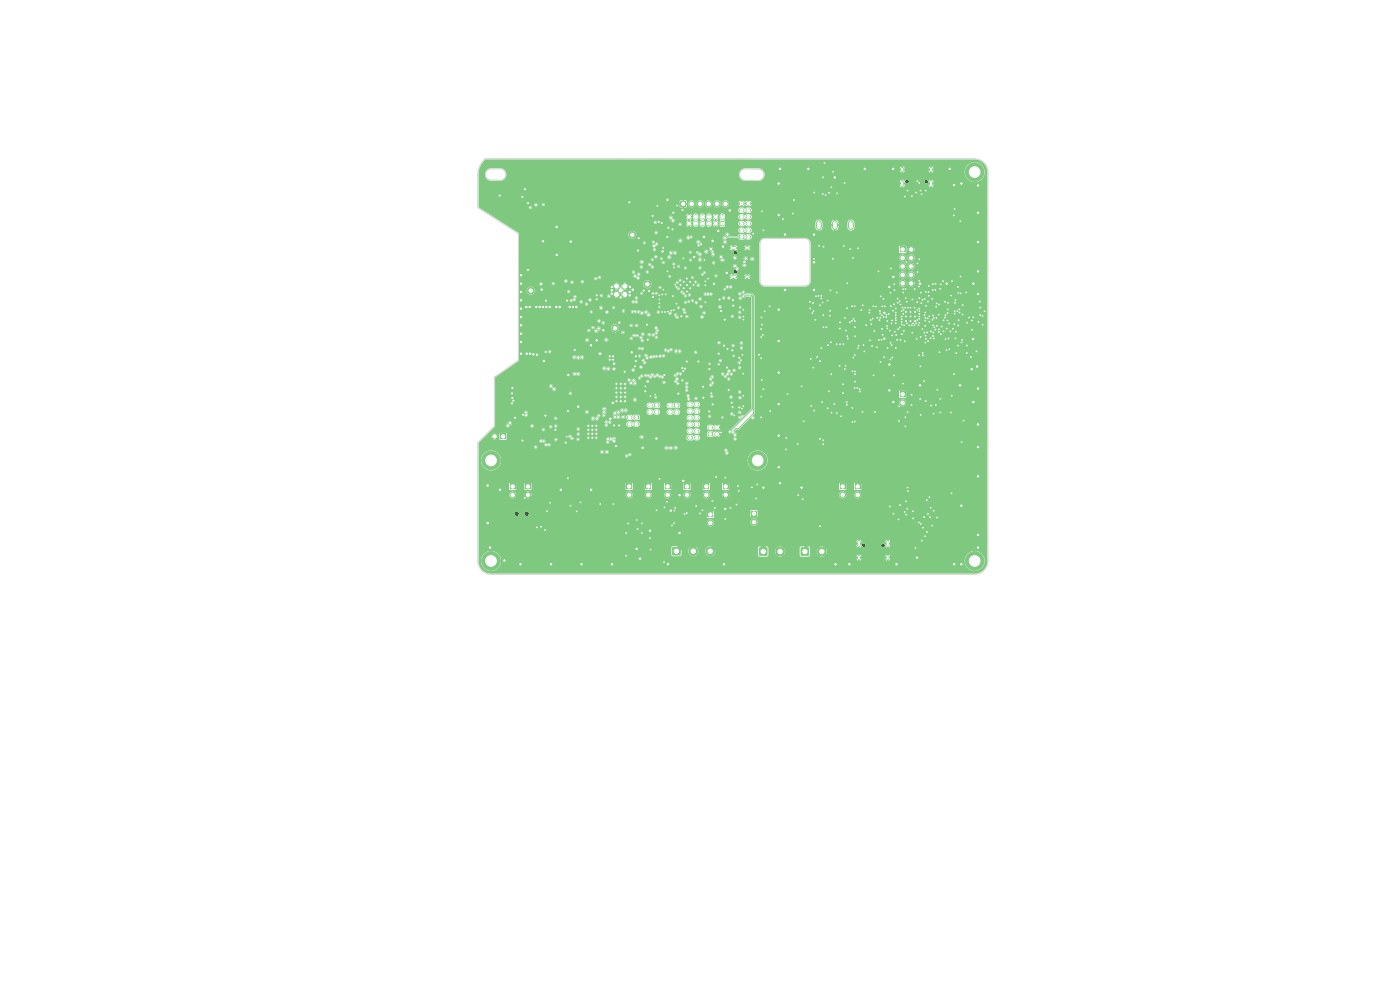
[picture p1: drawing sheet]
<svg xmlns="http://www.w3.org/2000/svg" width="420mm" height="297mm" viewBox="0 0 420 297" stroke-linecap="round" stroke-linejoin="round" font-family="sans-serif">
<path d="M205.2 144.9h1.7v1.7h-1.7z" fill="#7fc87f"/>
<circle cx="206.1" cy="148.3" r=".85" fill="#7fc87f" stroke="#7fc87f" stroke-width=".3"/>
<path d="M240.2 164.1h2.5v2.4h-2.5z" fill="#7fc87f"/>
<g fill="#7fc87f" stroke="#7fc87f" stroke-width=".3">
<circle cx="246.5" cy="165.3" r="1.3"/>
<circle cx="227.3" cy="138" r="2.8"/>
</g>
<path d="M211.1 144.9h1.6v1.7h-1.6z" fill="#7fc87f"/>
<circle cx="211.9" cy="148.3" r=".85" fill="#7fc87f" stroke="#7fc87f" stroke-width=".3"/>
<path d="M190.1 124.6l1.5-.1 .1 1-1.5 .2z" fill="#7fc87f"/>
<path d="M188.7 125.1h.4M188.7 127.1h.4M190.7 127.1h.4" fill="none" stroke="#7fc87f" stroke-width="1.2"/>
<circle cx="147.3" cy="138" r="2.8" fill="#7fc87f" stroke="#7fc87f" stroke-width=".3"/>
<path d="M202.2 121l1.5-.1 .1 1.1-1.5 .1z" fill="#7fc87f"/>
<path d="M200.8 121.5h.4M200.8 123.5h.4M202.8 123.5h.4" fill="none" stroke="#7fc87f" stroke-width="1.2"/>
<g fill="#7fc87f" stroke="#7fc87f" stroke-width=".3">
<circle cx="271.8" cy="93.5" r=".3"/>
<circle cx="271.8" cy="94.9" r=".3"/>
<circle cx="271.8" cy="96.2" r=".3"/>
<circle cx="273.1" cy="93.5" r=".3"/>
<circle cx="273.1" cy="94.9" r=".3"/>
<circle cx="273.1" cy="96.2" r=".3"/>
<circle cx="274.5" cy="93.5" r=".3"/>
<circle cx="274.5" cy="94.9" r=".3"/>
<circle cx="274.5" cy="96.2" r=".3"/>
</g>
<path d="M256.5 144.9h1.6v1.7h-1.6z" fill="#7fc87f"/>
<circle cx="257.3" cy="148.3" r=".85" fill="#7fc87f" stroke="#7fc87f" stroke-width=".3"/>
<path d="M212.2 153.3h1.7v1.7h-1.7z" fill="#7fc87f"/>
<g fill="#7fc87f" stroke="#7fc87f" stroke-width=".3">
<circle cx="213.1" cy="156.7" r=".85"/>
<circle cx="184.5" cy="98.4" r="1"/>
<circle cx="187.5" cy="88.2" r=".85"/>
<circle cx="184.9" cy="88.2" r=".85"/>
<circle cx="184.9" cy="85.7" r=".85"/>
<circle cx="187.5" cy="85.7" r=".85"/>
<circle cx="186.2" cy="87" r=".65"/>
</g>
<path d="M187.9 144.9h1.7v1.7h-1.7z" fill="#7fc87f"/>
<circle cx="188.7" cy="148.3" r=".85" fill="#7fc87f" stroke="#7fc87f" stroke-width=".3"/>
<path d="M196.2 120.9h1.5l.1 1-1.5 .2z" fill="#7fc87f"/>
<path d="M194.8 121.5h.4M194.8 123.5h.4M196.8 123.5h.4" fill="none" stroke="#7fc87f" stroke-width="1.2"/>
<path d="M212.3 129.6l1.5-.1 .1 1-1.5 .2z" fill="#7fc87f"/>
<path d="M212.9 128.1h.4M214.9 130.1h.4M214.9 128.1h.4" fill="none" stroke="#7fc87f" stroke-width="1.2"/>
<circle cx="194.2" cy="85.2" r="1" fill="#7fc87f" stroke="#7fc87f" stroke-width=".3"/>
<path d="M251.9 144.9h1.7v1.7h-1.7z" fill="#7fc87f"/>
<g fill="#7fc87f" stroke="#7fc87f" stroke-width=".3">
<circle cx="252.8" cy="148.3" r=".85"/>
<circle cx="159.2" cy="87.1" r="1"/>
</g>
<path d="M269.9 73.9h1.7v1.7h-1.7z" fill="#7fc87f"/>
<g fill="#7fc87f" stroke="#7fc87f" stroke-width=".3">
<circle cx="273.3" cy="74.8" r=".85"/>
<circle cx="270.8" cy="77.3" r=".85"/>
<circle cx="273.3" cy="77.3" r=".85"/>
<circle cx="270.8" cy="79.8" r=".85"/>
<circle cx="273.3" cy="79.8" r=".85"/>
<circle cx="270.8" cy="82.4" r=".85"/>
<circle cx="273.3" cy="82.4" r=".85"/>
<circle cx="270.8" cy="84.9" r=".85"/>
<circle cx="273.3" cy="84.9" r=".85"/>
</g>
<path d="M245.7 66.9v1.2M250.5 66.9v1.2M255.3 66.9v1.2" fill="none" stroke="#7fc87f" stroke-width="1.7"/>
<path d="M216.8 144.9h1.7v1.7h-1.7z" fill="#7fc87f"/>
<g fill="#7fc87f" stroke="#7fc87f" stroke-width=".3">
<circle cx="217.7" cy="148.3" r=".85"/>
<circle cx="292.4" cy="168.1" r="2.8"/>
</g>
<path d="M152.9 144.9h1.7v1.7h-1.7z" fill="#7fc87f"/>
<circle cx="153.8" cy="148.3" r=".85" fill="#7fc87f" stroke="#7fc87f" stroke-width=".3"/>
<path d="M225.3 153.1h1.8v1.7h-1.8z" fill="#7fc87f"/>
<circle cx="226.2" cy="156.5" r=".85" fill="#7fc87f" stroke="#7fc87f" stroke-width=".3"/>
<path d="M193.6 144.9h1.7v1.7h-1.7z" fill="#7fc87f"/>
<g fill="#7fc87f" stroke="#7fc87f" stroke-width=".3">
<circle cx="194.5" cy="148.3" r=".85"/>
<circle cx="147.3" cy="168.1" r="2.8"/>
</g>
<path d="M269.9 117.3h1.7v1.7h-1.7z" fill="#7fc87f"/>
<g fill="#7fc87f" stroke="#7fc87f" stroke-width=".3">
<circle cx="270.8" cy="120.7" r=".85"/>
<circle cx="206.1" cy="83.5" r=".3"/>
<circle cx="205.1" cy="84.4" r=".3"/>
<circle cx="204.1" cy="85.4" r=".3"/>
<circle cx="207.1" cy="84.4" r=".3"/>
<circle cx="206.1" cy="85.4" r=".3"/>
<circle cx="205.1" cy="86.4" r=".3"/>
<circle cx="208" cy="85.4" r=".3"/>
<circle cx="207.1" cy="86.4" r=".3"/>
<circle cx="206.1" cy="87.4" r=".3"/>
<circle cx="292.4" cy="51.6" r="2.8"/>
</g>
<path d="M257.7 162.4v1.1M257.7 166.8v.6M266.3 162.4v1.1M266.3 166.8v.6" fill="none" stroke="#7fc87f" stroke-width="1"/>
<path d="M150.1 129.9h1.7v1.7h-1.7z" fill="#7fc87f"/>
<circle cx="148.4" cy="130.8" r=".85" fill="#7fc87f" stroke="#7fc87f" stroke-width=".3"/>
<path d="M227.7 164.1h2.5v2.4h-2.5z" fill="#7fc87f"/>
<circle cx="234" cy="165.3" r="1.3" fill="#7fc87f" stroke="#7fc87f" stroke-width=".3"/>
<path d="M221.7 70.5l1.5-.1 .1 1-1.5 .2z" fill="#7fc87f"/>
<path d="M222.3 69h.4M222.3 67h.4M222.3 65h.4M222.3 63h.4M222.3 61h.4M224.3 71h.4M224.3 69h.4M224.3 67h.4M224.3 65h.4M224.3 63h.4M224.3 61h.4" fill="none" stroke="#7fc87f" stroke-width="1.2"/>
<path d="M206.2 130.7l1.5-.1 .1 1-1.5 .2z" fill="#7fc87f"/>
<path d="M206.8 129.2h.4M206.8 127.2h.4M206.8 125.2h.4M206.8 123.2h.4M206.8 121.2h.4M208.8 131.2h.4M208.8 129.2h.4M208.8 127.2h.4M208.8 125.2h.4M208.8 123.2h.4M208.8 121.2h.4" fill="none" stroke="#7fc87f" stroke-width="1.2"/>
<path d="M201.7 164h2.4v2.4h-2.4z" fill="#7fc87f"/>
<g fill="#7fc87f" stroke="#7fc87f" stroke-width=".3">
<circle cx="208" cy="165.2" r="1.3"/>
<circle cx="213.1" cy="165.2" r="1.3"/>
</g>
<path d="M270.7 50.5v.6M270.7 54.5v1.1M279.3 50.5v.6M279.3 54.5v1.1" fill="none" stroke="#7fc87f" stroke-width="1"/>
<path d="M199.5 144.9h1.6v1.7h-1.6z" fill="#7fc87f"/>
<circle cx="200.3" cy="148.3" r=".85" fill="#7fc87f" stroke="#7fc87f" stroke-width=".3"/>
<path d="M216.2 66.2l1.1 .1-.2 1.5-1-.1z" fill="#7fc87f"/>
<path d="M206.7 64.8v.4M206.7 66.8v.4M208.7 64.8v.4M208.7 66.8v.4M210.7 64.8v.4M210.7 66.8v.4M212.7 64.8v.4M212.7 66.8v.4M214.7 64.8v.4M214.7 66.8v.4M216.7 64.8v.4" fill="none" stroke="#7fc87f" stroke-width="1.2"/>
<path d="M157.5 144.9h1.7v1.7h-1.7z" fill="#7fc87f"/>
<circle cx="158.4" cy="148.3" r=".85" fill="#7fc87f" stroke="#7fc87f" stroke-width=".3"/>
<path d="M204.1 60.2h1.7v1.8h-1.7z" fill="#7fc87f"/>
<g fill="#7fc87f" stroke="#7fc87f" stroke-width=".3">
<circle cx="207.5" cy="61.1" r=".85"/>
<circle cx="210" cy="61.1" r=".85"/>
<circle cx="212.6" cy="61.1" r=".85"/>
<circle cx="215.1" cy="61.1" r=".85"/>
<circle cx="217.6" cy="61.1" r=".85"/>
<circle cx="189.7" cy="70.4" r="1"/>
<circle cx="183.9" cy="106.8" r=".3"/>
<circle cx="182.9" cy="106.8" r=".3"/>
<circle cx="183.9" cy="107.8" r=".3"/>
<circle cx="182.9" cy="107.8" r=".3"/>
<circle cx="176.5" cy="131.2" r=".25"/>
<circle cx="177.7" cy="131.2" r=".25"/>
<circle cx="178.9" cy="131.2" r=".25"/>
<circle cx="176.5" cy="130" r=".25"/>
<circle cx="177.7" cy="130" r=".25"/>
<circle cx="178.9" cy="130" r=".25"/>
<circle cx="176.5" cy="128.8" r=".25"/>
<circle cx="177.7" cy="128.8" r=".25"/>
<circle cx="178.9" cy="128.8" r=".25"/>
<circle cx="177.7" cy="127.6" r=".25"/>
<circle cx="176.5" cy="127.6" r=".25"/>
<circle cx="178.9" cy="127.6" r=".25"/>
<circle cx="187.5" cy="120.2" r=".3"/>
<circle cx="187.5" cy="118.9" r=".3"/>
<circle cx="187.5" cy="117.7" r=".3"/>
<circle cx="187.5" cy="116.4" r=".3"/>
<circle cx="187.5" cy="115.1" r=".3"/>
<circle cx="186.2" cy="120.2" r=".3"/>
<circle cx="186.2" cy="118.9" r=".3"/>
<circle cx="186.2" cy="117.7" r=".3"/>
<circle cx="186.2" cy="116.4" r=".3"/>
<circle cx="186.2" cy="115.1" r=".3"/>
<circle cx="184.9" cy="120.2" r=".3"/>
<circle cx="184.9" cy="118.9" r=".3"/>
<circle cx="184.9" cy="117.7" r=".3"/>
<circle cx="184.9" cy="116.4" r=".3"/>
<circle cx="184.9" cy="115.1" r=".3"/>
<circle cx="229" cy="146.1" r=".4"/>
<circle cx="277.2" cy="114.2" r=".23"/>
<circle cx="273.7" cy="99.7" r=".23"/>
<circle cx="278.3" cy="95.4" r=".23"/>
<circle cx="274.3" cy="92.2" r=".2"/>
<circle cx="277.4" cy="94.4" r=".23"/>
<circle cx="271" cy="94.1" r=".23"/>
<circle cx="279.9" cy="94.6" r=".23"/>
<circle cx="206.5" cy="71.2" r=".4"/>
<circle cx="207.2" cy="77.9" r=".23"/>
<circle cx="207.1" cy="75.6" r=".23"/>
<circle cx="250.6" cy="169.1" r=".4"/>
<circle cx="183.6" cy="169.1" r=".4"/>
<circle cx="158" cy="106" r=".4"/>
<circle cx="151.3" cy="168" r=".4"/>
<circle cx="146.3" cy="145.5" r=".4"/>
<circle cx="217.2" cy="169.1" r=".4"/>
<circle cx="156.7" cy="59" r=".28"/>
<circle cx="268" cy="120.5" r=".4"/>
<circle cx="286.2" cy="169.1" r=".4"/>
<circle cx="265.3" cy="101.5" r=".4"/>
<circle cx="156.2" cy="169.1" r=".4"/>
<circle cx="177.3" cy="103.5" r=".4"/>
<circle cx="256.4" cy="106.4" r=".23"/>
<circle cx="210.3" cy="73.2" r=".3"/>
<circle cx="197.2" cy="61.7" r=".23"/>
<circle cx="284.9" cy="50.6" r=".4"/>
<circle cx="212.8" cy="123.3" r=".28"/>
<circle cx="189.5" cy="105.6" r=".4"/>
<circle cx="244.2" cy="86.9" r=".4"/>
<circle cx="191.6" cy="71.4" r=".28"/>
<circle cx="273.5" cy="121.4" r=".23"/>
<circle cx="244.2" cy="70.3" r=".4"/>
<circle cx="149.9" cy="58.6" r=".28"/>
<circle cx="197.8" cy="89.7" r=".23"/>
<circle cx="216.9" cy="73.9" r=".4"/>
<circle cx="234" cy="144.8" r=".4"/>
<circle cx="216.7" cy="125.1" r=".28"/>
<circle cx="288" cy="115.5" r=".4"/>
<circle cx="166.9" cy="92" r=".4"/>
<circle cx="157.5" cy="56.7" r=".28"/>
<circle cx="186.2" cy="89.1" r=".4"/>
<circle cx="219.5" cy="120.7" r=".28"/>
<circle cx="205.5" cy="110.5" r=".28"/>
<circle cx="200.4" cy="93.4" r=".23"/>
<circle cx="250.4" cy="53.2" r=".4"/>
<circle cx="213.8" cy="72.2" r=".4"/>
<circle cx="199.5" cy="93.5" r=".23"/>
<circle cx="156.8" cy="132.1" r=".3"/>
<circle cx="203.5" cy="118" r=".28"/>
<circle cx="293.4" cy="116.4" r=".4"/>
<circle cx="170.1" cy="90.1" r=".28"/>
<circle cx="198.6" cy="88.2" r=".23"/>
<circle cx="276" cy="115.5" r=".4"/>
<circle cx="158.4" cy="60.9" r=".28"/>
<circle cx="220.1" cy="106.7" r=".28"/>
<circle cx="213.8" cy="121.2" r=".28"/>
<circle cx="266.8" cy="86" r=".4"/>
<circle cx="255.1" cy="74.6" r=".23"/>
<circle cx="156.3" cy="100" r=".4"/>
<circle cx="195.9" cy="89" r=".3"/>
<circle cx="233.6" cy="121.1" r=".4"/>
<circle cx="192" cy="167.5" r=".4"/>
<circle cx="217.4" cy="86.7" r=".28"/>
<circle cx="233.6" cy="92.8" r=".4"/>
<circle cx="217.2" cy="103.6" r=".28"/>
<circle cx="293.5" cy="96.5" r=".23"/>
<circle cx="147" cy="164.1" r=".4"/>
<circle cx="276" cy="85" r=".4"/>
<circle cx="193.1" cy="87.1" r=".3"/>
<circle cx="187.4" cy="111.4" r=".3"/>
<circle cx="169.7" cy="132.6" r=".3"/>
<circle cx="156.3" cy="87.5" r=".4"/>
<circle cx="163.8" cy="90.1" r=".28"/>
<circle cx="223.3" cy="78.5" r=".4"/>
<circle cx="205" cy="77.4" r=".23"/>
<circle cx="221.8" cy="107.2" r=".28"/>
<circle cx="202.1" cy="92.9" r=".23"/>
<circle cx="269.9" cy="98.2" r=".2"/>
<circle cx="212.4" cy="83.5" r=".23"/>
<circle cx="266.9" cy="99.1" r=".2"/>
<circle cx="204.8" cy="63" r=".3"/>
<circle cx="254.8" cy="169.1" r=".4"/>
<circle cx="156.3" cy="90" r=".4"/>
<circle cx="222.1" cy="92.1" r=".28"/>
<circle cx="163.2" cy="108.2" r=".4"/>
<circle cx="242.5" cy="50.6" r=".4"/>
<circle cx="211.3" cy="77.9" r=".23"/>
<circle cx="277.3" cy="99.7" r=".2"/>
<circle cx="197.8" cy="92" r=".23"/>
<circle cx="183.5" cy="87" r=".4"/>
<circle cx="218.9" cy="63.1" r=".4"/>
<circle cx="211.6" cy="85.5" r=".23"/>
<circle cx="270.1" cy="101.8" r=".23"/>
<circle cx="198.5" cy="66.8" r=".28"/>
<circle cx="215.6" cy="106" r=".28"/>
<circle cx="167" cy="76.4" r=".4"/>
<circle cx="160.9" cy="92" r=".4"/>
<circle cx="234" cy="50.6" r=".4"/>
<circle cx="293.4" cy="81.3" r=".4"/>
<circle cx="201.4" cy="93.1" r=".23"/>
<circle cx="198.6" cy="93.5" r=".23"/>
<circle cx="204.7" cy="114" r=".3"/>
<circle cx="172.4" cy="104.9" r=".28"/>
<circle cx="266.8" cy="109.2" r=".4"/>
<circle cx="204.4" cy="94.8" r=".3"/>
<circle cx="156.9" cy="124.3" r=".3"/>
<circle cx="184.8" cy="133.7" r=".3"/>
<circle cx="269.9" cy="90.3" r=".2"/>
<circle cx="153.7" cy="119.3" r=".28"/>
<circle cx="217.4" cy="95.8" r=".28"/>
<circle cx="279.7" cy="95.8" r=".2"/>
<circle cx="153.6" cy="120.9" r=".28"/>
<circle cx="188.8" cy="60.6" r=".28"/>
<circle cx="195.8" cy="64.7" r=".28"/>
<circle cx="220" cy="91.6" r=".28"/>
<circle cx="189.8" cy="86.8" r=".4"/>
<circle cx="179" cy="102" r=".4"/>
<circle cx="282.5" cy="97.9" r=".23"/>
<circle cx="202.2" cy="80.2" r=".23"/>
<circle cx="197.8" cy="90.9" r=".23"/>
<circle cx="212.9" cy="109" r=".28"/>
<circle cx="183.8" cy="120.7" r=".4"/>
<circle cx="192.8" cy="134.2" r=".4"/>
<circle cx="183.1" cy="125.5" r=".4"/>
<circle cx="219.9" cy="90" r=".28"/>
<circle cx="153.7" cy="116.3" r=".28"/>
<circle cx="193.6" cy="117.3" r=".28"/>
<circle cx="293.4" cy="164.1" r=".4"/>
<circle cx="183.5" cy="86" r=".4"/>
<circle cx="278.1" cy="159.4" r=".23"/>
<circle cx="293.4" cy="134" r=".4"/>
<circle cx="249.4" cy="56.1" r=".23"/>
<circle cx="203.1" cy="61.6" r=".23"/>
<circle cx="268.8" cy="96" r=".2"/>
<circle cx="268.9" cy="169.1" r=".4"/>
<circle cx="210.9" cy="115.9" r=".28"/>
<circle cx="214.2" cy="85.1" r=".4"/>
<circle cx="198.9" cy="74.3" r=".23"/>
<circle cx="233.6" cy="140" r=".4"/>
<circle cx="200.2" cy="81.3" r=".23"/>
<circle cx="202" cy="63.7" r=".3"/>
<circle cx="235.5" cy="70.3" r=".4"/>
<circle cx="161.1" cy="106.3" r=".4"/>
<circle cx="146.3" cy="156.8" r=".4"/>
<circle cx="193.6" cy="115.8" r=".23"/>
<circle cx="218.1" cy="110.2" r=".28"/>
<circle cx="212.8" cy="110.6" r=".28"/>
<circle cx="279.7" cy="89.6" r=".2"/>
<circle cx="218" cy="81.8" r=".4"/>
<circle cx="173.4" cy="121.9" r=".4"/>
<circle cx="277.4" cy="89.7" r=".2"/>
<circle cx="179" cy="88.5" r=".3"/>
<circle cx="249" cy="93.2" r=".23"/>
<circle cx="211.6" cy="90.6" r=".23"/>
<circle cx="293.4" cy="55.6" r=".4"/>
<circle cx="156.3" cy="82.5" r=".4"/>
<circle cx="196.6" cy="118.3" r=".23"/>
<circle cx="185.7" cy="127.5" r=".3"/>
<circle cx="259.5" cy="50.6" r=".4"/>
<circle cx="154" cy="120.1" r=".28"/>
<circle cx="189" cy="86" r=".4"/>
<circle cx="293.4" cy="88.1" r=".4"/>
<circle cx="165.3" cy="169.1" r=".4"/>
<circle cx="291.9" cy="101.6" r=".4"/>
<circle cx="208.2" cy="77" r=".4"/>
<circle cx="215.5" cy="69.2" r=".4"/>
<circle cx="293.4" cy="127.2" r=".4"/>
<circle cx="150" cy="146.8" r=".4"/>
<circle cx="268" cy="83" r=".4"/>
<circle cx="198.8" cy="75.3" r=".4"/>
<circle cx="201.9" cy="88.7" r=".23"/>
<circle cx="160" cy="106.2" r=".4"/>
<circle cx="195.1" cy="118.8" r=".23"/>
<circle cx="218.2" cy="104.6" r=".28"/>
<circle cx="166.6" cy="128.8" r=".3"/>
<circle cx="218.6" cy="116.9" r=".28"/>
<circle cx="235.5" cy="86.9" r=".4"/>
<circle cx="293.4" cy="63.8" r=".4"/>
<circle cx="279.3" cy="121.6" r=".23"/>
<circle cx="194.3" cy="101.8" r=".28"/>
<circle cx="156.3" cy="92.5" r=".4"/>
<circle cx="293.4" cy="142.8" r=".4"/>
<circle cx="204.7" cy="110.3" r=".28"/>
<circle cx="156.3" cy="106" r=".4"/>
<circle cx="211.2" cy="71" r=".4"/>
<circle cx="213.4" cy="117.9" r=".28"/>
<circle cx="158.9" cy="92" r=".4"/>
<circle cx="164.9" cy="92" r=".4"/>
<circle cx="161.9" cy="92" r=".4"/>
<circle cx="278" cy="149.9" r=".23"/>
<circle cx="201.7" cy="68.7" r=".3"/>
<circle cx="211.6" cy="84.3" r=".23"/>
<circle cx="215.9" cy="89.8" r=".28"/>
<circle cx="199" cy="86.8" r=".23"/>
<circle cx="267.9" cy="50.6" r=".4"/>
<circle cx="197.6" cy="66.5" r=".28"/>
<circle cx="211" cy="119.2" r=".28"/>
<circle cx="162.5" cy="86.8" r=".4"/>
<circle cx="209.5" cy="108.3" r=".28"/>
<circle cx="293.4" cy="72.6" r=".4"/>
<circle cx="233.6" cy="130.6" r=".4"/>
<circle cx="163.9" cy="92" r=".4"/>
<circle cx="190.5" cy="109.8" r=".28"/>
<circle cx="154.5" cy="125.2" r=".3"/>
<circle cx="196.9" cy="131.4" r=".4"/>
<circle cx="199.7" cy="88.2" r=".23"/>
<circle cx="295.4" cy="93.3" r=".23"/>
<circle cx="163.6" cy="124.6" r=".3"/>
<circle cx="162.9" cy="72.3" r=".4"/>
<circle cx="184.2" cy="127.5" r=".3"/>
<circle cx="167.9" cy="92" r=".4"/>
<circle cx="292" cy="120.5" r=".4"/>
<circle cx="233.6" cy="64.4" r=".4"/>
<circle cx="194.1" cy="97.3" r=".28"/>
<circle cx="249.5" cy="123.7" r=".23"/>
<circle cx="292" cy="85" r=".4"/>
<circle cx="191.4" cy="75.1" r=".28"/>
<circle cx="167" cy="68" r=".4"/>
<circle cx="177.3" cy="146.8" r=".4"/>
<circle cx="200.2" cy="71" r=".28"/>
<circle cx="233.6" cy="102.2" r=".4"/>
<circle cx="265.3" cy="93.7" r=".4"/>
<circle cx="200.5" cy="68.3" r=".3"/>
<circle cx="244.2" cy="78.6" r=".4"/>
<circle cx="216.3" cy="93.2" r=".28"/>
<circle cx="291.5" cy="110.7" r=".4"/>
<circle cx="267.9" cy="93.1" r=".2"/>
<circle cx="170.4" cy="123.2" r=".3"/>
<circle cx="172.9" cy="92" r=".4"/>
<circle cx="171.9" cy="92" r=".4"/>
<circle cx="158.4" cy="80.9" r=".28"/>
<circle cx="275.6" cy="156.6" r=".23"/>
<circle cx="156.3" cy="97.5" r=".4"/>
<circle cx="221.8" cy="122.1" r=".28"/>
<circle cx="153.6" cy="117.9" r=".28"/>
<circle cx="205" cy="111.2" r=".28"/>
<circle cx="188.9" cy="88.5" r=".4"/>
<circle cx="156.3" cy="102.5" r=".4"/>
<circle cx="276.7" cy="89.9" r=".2"/>
<circle cx="202.9" cy="91" r=".23"/>
<circle cx="190.7" cy="108.2" r=".28"/>
<circle cx="288.4" cy="151.5" r=".4"/>
<circle cx="284" cy="85" r=".4"/>
<circle cx="275.1" cy="167.1" r=".4"/>
<circle cx="199.3" cy="112.4" r=".28"/>
<circle cx="156.3" cy="85" r=".4"/>
<circle cx="163.7" cy="105.5" r=".28"/>
<circle cx="288.4" cy="55" r=".4"/>
<circle cx="200.4" cy="169.1" r=".4"/>
<circle cx="170.9" cy="92" r=".4"/>
<circle cx="202.6" cy="85.3" r=".23"/>
<circle cx="190.7" cy="106.8" r=".28"/>
<circle cx="179" cy="89.7" r=".3"/>
<circle cx="162.9" cy="92" r=".4"/>
<circle cx="219.8" cy="122.1" r=".28"/>
<circle cx="183.5" cy="88" r=".4"/>
<circle cx="156.3" cy="95" r=".4"/>
<circle cx="168.2" cy="146.8" r=".4"/>
<circle cx="275" cy="101.6" r=".2"/>
<circle cx="215.6" cy="109.2" r=".28"/>
<circle cx="233.6" cy="55" r=".4"/>
<circle cx="159" cy="106" r=".4"/>
<circle cx="174.4" cy="169.1" r=".4"/>
<circle cx="293.4" cy="160.3" r=".4"/>
<circle cx="185.8" cy="96.7" r=".4"/>
<circle cx="266.8" cy="117" r=".4"/>
<circle cx="233.6" cy="111.7" r=".4"/>
<circle cx="197.8" cy="88.5" r=".23"/>
<circle cx="257.3" cy="104.4" r=".23"/>
<circle cx="206" cy="108.3" r=".28"/>
<circle cx="157.9" cy="92" r=".4"/>
<circle cx="288.4" cy="169.1" r=".4"/>
<circle cx="194.7" cy="87.2" r=".3"/>
<circle cx="188.9" cy="87.5" r=".4"/>
<circle cx="181" cy="99" r=".4"/>
<circle cx="170.5" cy="112.4" r=".4"/>
<circle cx="171.2" cy="72.4" r=".4"/>
<circle cx="219.7" cy="105" r=".28"/>
<circle cx="184.2" cy="109" r=".4"/>
<circle cx="209.9" cy="76.2" r=".4"/>
<circle cx="213.9" cy="76.2" r=".4"/>
<circle cx="213.7" cy="75.4" r=".23"/>
<circle cx="210" cy="77.8" r=".4"/>
<circle cx="211.9" cy="75.4" r=".4"/>
<circle cx="161" cy="158" r=".23"/>
<circle cx="214.8" cy="82.7" r=".23"/>
<circle cx="177.9" cy="125.4" r=".4"/>
<circle cx="184.2" cy="110.6" r=".28"/>
<circle cx="189.9" cy="110.9" r=".28"/>
<circle cx="179.8" cy="83.1" r=".28"/>
<circle cx="191.9" cy="106.7" r=".23"/>
<circle cx="193.8" cy="106.5" r=".28"/>
<circle cx="203.5" cy="86.5" r=".23"/>
<circle cx="180.4" cy="88.6" r=".28"/>
<circle cx="210" cy="80.3" r=".23"/>
<circle cx="215.7" cy="102.7" r=".28"/>
<circle cx="195.9" cy="87.9" r=".23"/>
<circle cx="181.3" cy="122.5" r=".4"/>
<circle cx="237.8" cy="64" r=".23"/>
<circle cx="205.6" cy="80.3" r=".23"/>
<circle cx="219.7" cy="94.8" r=".28"/>
<circle cx="192.5" cy="112.7" r=".28"/>
<circle cx="198.4" cy="77.5" r=".23"/>
<circle cx="162.3" cy="85.1" r=".28"/>
<circle cx="176" cy="123.5" r=".4"/>
<circle cx="209.5" cy="85.5" r=".3"/>
<circle cx="193.4" cy="108.7" r=".28"/>
<circle cx="172.5" cy="88.9" r=".28"/>
<circle cx="193" cy="108" r=".28"/>
<circle cx="212.9" cy="124.8" r=".28"/>
<circle cx="190.5" cy="119.8" r=".4"/>
<circle cx="193.3" cy="72.8" r=".23"/>
<circle cx="208.9" cy="90.7" r=".28"/>
<circle cx="213.5" cy="118.8" r=".28"/>
<circle cx="207.7" cy="83.2" r=".23"/>
<circle cx="244.3" cy="57.7" r=".23"/>
<circle cx="171.4" cy="90.1" r=".28"/>
<circle cx="235.8" cy="134.7" r=".23"/>
<circle cx="179" cy="125.4" r=".4"/>
<circle cx="219.2" cy="86" r=".28"/>
<circle cx="192.5" cy="87.9" r=".23"/>
<circle cx="199.7" cy="104.9" r=".28"/>
<circle cx="181.3" cy="123.6" r=".4"/>
<circle cx="196.6" cy="66.7" r=".28"/>
<circle cx="209.5" cy="72.5" r=".4"/>
<circle cx="195.7" cy="77.8" r=".23"/>
<circle cx="200.8" cy="77.1" r=".4"/>
<circle cx="208.8" cy="119.4" r=".28"/>
<circle cx="217.5" cy="72.5" r=".4"/>
<circle cx="199.2" cy="114.6" r=".28"/>
<circle cx="196.7" cy="119.1" r=".23"/>
<circle cx="197" cy="73.2" r=".28"/>
<circle cx="220.9" cy="151.2" r=".23"/>
<circle cx="218.2" cy="86" r=".28"/>
<circle cx="205.6" cy="90.7" r=".23"/>
<circle cx="210" cy="89.6" r=".3"/>
<circle cx="192.8" cy="100.2" r=".3"/>
<circle cx="210.3" cy="91.9" r=".28"/>
<circle cx="203.2" cy="84.7" r=".23"/>
<circle cx="198" cy="86.1" r=".23"/>
<circle cx="190.1" cy="114" r=".4"/>
<circle cx="209.6" cy="73.5" r=".23"/>
<circle cx="288.5" cy="132.5" r=".23"/>
<circle cx="203.1" cy="113.6" r=".28"/>
<circle cx="190.5" cy="114.9" r=".4"/>
<circle cx="247.7" cy="58.5" r=".23"/>
<circle cx="194.3" cy="114.3" r=".28"/>
<circle cx="216.1" cy="108.1" r=".28"/>
<circle cx="213.3" cy="74.6" r=".4"/>
<circle cx="191.8" cy="104.4" r=".23"/>
<circle cx="246.9" cy="53.1" r=".23"/>
<circle cx="225.6" cy="146" r=".23"/>
<circle cx="221.4" cy="145.6" r=".23"/>
<circle cx="193.9" cy="93.6" r=".4"/>
<circle cx="172.3" cy="89.8" r=".28"/>
<circle cx="289.1" cy="126.1" r=".23"/>
<circle cx="282.9" cy="84.3" r=".23"/>
<circle cx="286.4" cy="93.3" r=".23"/>
<circle cx="288.6" cy="101.9" r=".23"/>
<circle cx="282" cy="86.6" r=".23"/>
<circle cx="277.6" cy="95.3" r=".2"/>
<circle cx="286.2" cy="112.1" r=".23"/>
<circle cx="278.5" cy="87.5" r=".23"/>
<circle cx="288.5" cy="102.6" r=".23"/>
<circle cx="280.6" cy="86.9" r=".23"/>
<circle cx="285.8" cy="98.5" r=".23"/>
<circle cx="287.5" cy="87.8" r=".23"/>
<circle cx="285.1" cy="99.3" r=".23"/>
<circle cx="272.3" cy="57.1" r=".23"/>
<circle cx="294.1" cy="94.4" r=".23"/>
<circle cx="294" cy="90.4" r=".23"/>
<circle cx="277.7" cy="57.1" r=".23"/>
<circle cx="294.1" cy="92.2" r=".23"/>
<circle cx="294.8" cy="94.7" r=".23"/>
<circle cx="286.2" cy="55.5" r=".4"/>
<circle cx="294.8" cy="97.3" r=".23"/>
<circle cx="267.6" cy="100.5" r=".2"/>
<circle cx="290" cy="105.8" r=".23"/>
<circle cx="288.8" cy="91.5" r=".23"/>
<circle cx="290" cy="103.6" r=".23"/>
<circle cx="291.6" cy="98.8" r=".23"/>
<circle cx="275.8" cy="89.4" r=".2"/>
<circle cx="280" cy="99.6" r=".23"/>
<circle cx="281" cy="90.9" r=".23"/>
<circle cx="286.8" cy="105.8" r=".23"/>
<circle cx="292" cy="95.1" r=".23"/>
<circle cx="277.7" cy="101.5" r=".23"/>
<circle cx="192.6" cy="156.9" r=".23"/>
<circle cx="188.5" cy="156.9" r=".23"/>
<circle cx="268.4" cy="99.4" r=".2"/>
<circle cx="273.7" cy="89.8" r=".23"/>
<circle cx="276.7" cy="98.6" r=".23"/>
<circle cx="278.6" cy="88.7" r=".2"/>
<circle cx="267.4" cy="96.9" r=".2"/>
<circle cx="275.8" cy="94.9" r=".2"/>
<circle cx="275.8" cy="92.5" r=".2"/>
<circle cx="269.1" cy="101.9" r=".23"/>
<circle cx="279.2" cy="101.4" r=".23"/>
<circle cx="267.6" cy="96.1" r=".2"/>
<circle cx="271.7" cy="89.4" r=".2"/>
<circle cx="278.1" cy="99.6" r=".23"/>
<circle cx="287.4" cy="103.6" r=".23"/>
<circle cx="270.6" cy="100.1" r=".2"/>
<circle cx="291.6" cy="96" r=".23"/>
<circle cx="293.1" cy="109.8" r=".4"/>
<circle cx="273.1" cy="92.2" r=".2"/>
<circle cx="269.3" cy="89.5" r=".23"/>
<circle cx="281.7" cy="91.2" r=".23"/>
<circle cx="268.2" cy="91.2" r=".23"/>
<circle cx="267.2" cy="80.5" r=".23"/>
<circle cx="251.1" cy="58" r=".23"/>
<circle cx="271" cy="87.7" r=".23"/>
<circle cx="268.2" cy="85.2" r=".23"/>
<circle cx="275.2" cy="96" r=".2"/>
<circle cx="271.6" cy="86.6" r=".23"/>
<circle cx="216.7" cy="77.9" r=".4"/>
<circle cx="246.4" cy="104.3" r=".23"/>
<circle cx="251" cy="103.2" r=".23"/>
<circle cx="219.9" cy="103.6" r=".28"/>
<circle cx="274.9" cy="57.7" r=".23"/>
<circle cx="275.8" cy="54.9" r=".23"/>
<circle cx="275.2" cy="81.6" r=".23"/>
<circle cx="275.2" cy="78.9" r=".23"/>
<circle cx="275.2" cy="54.3" r=".23"/>
<circle cx="200.1" cy="150.4" r=".23"/>
<circle cx="202.3" cy="153" r=".23"/>
<circle cx="199.2" cy="168.5" r=".23"/>
<circle cx="191.3" cy="158.5" r=".23"/>
<circle cx="195" cy="161.3" r=".23"/>
<circle cx="191" cy="155.8" r=".23"/>
<circle cx="219.1" cy="152.2" r=".23"/>
<circle cx="214.4" cy="152.3" r=".23"/>
<circle cx="217.6" cy="155.6" r=".23"/>
<circle cx="199.3" cy="152.1" r=".23"/>
<circle cx="210.7" cy="152.9" r=".23"/>
<circle cx="283.5" cy="90.5" r=".23"/>
<circle cx="286.5" cy="90.7" r=".23"/>
<circle cx="279.9" cy="85.2" r=".23"/>
<circle cx="275.7" cy="85.9" r=".23"/>
<circle cx="270.2" cy="91.3" r=".23"/>
<circle cx="284.4" cy="90.8" r=".23"/>
<circle cx="179.6" cy="124.6" r=".3"/>
<circle cx="171.1" cy="117.9" r=".28"/>
<circle cx="181.1" cy="124.5" r=".3"/>
<circle cx="272.2" cy="152.5" r=".23"/>
<circle cx="273.9" cy="155.4" r=".23"/>
<circle cx="273.8" cy="153.2" r=".23"/>
<circle cx="269.5" cy="155.7" r=".23"/>
<circle cx="268" cy="154" r=".23"/>
<circle cx="272.3" cy="123.5" r=".23"/>
<circle cx="269.7" cy="126.1" r=".23"/>
<circle cx="273.5" cy="118.3" r=".23"/>
<circle cx="281.2" cy="116.8" r=".23"/>
<circle cx="244" cy="110.2" r=".23"/>
<circle cx="246" cy="108.2" r=".23"/>
<circle cx="194.5" cy="112.6" r=".28"/>
<circle cx="248.4" cy="103.4" r=".23"/>
<circle cx="193.7" cy="112.5" r=".28"/>
<circle cx="228.8" cy="100.4" r=".23"/>
<circle cx="285.5" cy="118.6" r=".23"/>
<circle cx="271.6" cy="127.8" r=".23"/>
<circle cx="271.6" cy="125" r=".23"/>
<circle cx="249.3" cy="102.6" r=".23"/>
<circle cx="276" cy="119.6" r=".23"/>
<circle cx="287.2" cy="93.3" r=".23"/>
<circle cx="286.7" cy="99.4" r=".23"/>
<circle cx="270" cy="151.4" r=".23"/>
<circle cx="271.9" cy="154.2" r=".23"/>
<circle cx="271.8" cy="150.2" r=".23"/>
<circle cx="271.4" cy="153.4" r=".23"/>
<circle cx="266.9" cy="151.8" r=".23"/>
<circle cx="219.3" cy="119" r=".28"/>
<circle cx="276.2" cy="124.4" r=".23"/>
<circle cx="251" cy="123.8" r=".23"/>
<circle cx="202.8" cy="105.3" r=".4"/>
<circle cx="203.8" cy="105.3" r=".4"/>
<circle cx="202.7" cy="114.3" r=".28"/>
<circle cx="197.9" cy="143.5" r=".23"/>
<circle cx="240.5" cy="146.1" r=".4"/>
<circle cx="201.2" cy="75.8" r=".4"/>
<circle cx="201.3" cy="65.3" r=".4"/>
<circle cx="196.2" cy="73.7" r=".28"/>
<circle cx="202.1" cy="79.2" r=".23"/>
<circle cx="196.8" cy="69.7" r=".28"/>
<circle cx="202.5" cy="75.8" r=".4"/>
<circle cx="201.8" cy="66.1" r=".4"/>
<circle cx="196.3" cy="74.8" r=".28"/>
<circle cx="203.6" cy="79.8" r=".23"/>
<circle cx="196.8" cy="77" r=".28"/>
<circle cx="239.5" cy="148.4" r=".23"/>
<circle cx="221.9" cy="110.2" r=".28"/>
<circle cx="222" cy="119.2" r=".28"/>
<circle cx="235.9" cy="131.2" r=".23"/>
<circle cx="216.8" cy="112.1" r=".28"/>
<circle cx="221.9" cy="117.5" r=".28"/>
<circle cx="221.9" cy="125.1" r=".28"/>
<circle cx="217.6" cy="112.8" r=".28"/>
<circle cx="221.8" cy="108.7" r=".28"/>
<circle cx="219.4" cy="112.1" r=".28"/>
<circle cx="222.4" cy="102.8" r=".28"/>
<circle cx="221.9" cy="123.6" r=".28"/>
<circle cx="222.4" cy="104.3" r=".28"/>
<circle cx="227.7" cy="106.3" r=".23"/>
<circle cx="218.3" cy="112.1" r=".28"/>
<circle cx="222.7" cy="106.4" r=".23"/>
<circle cx="221.9" cy="93.6" r=".28"/>
<circle cx="222.1" cy="89.4" r=".28"/>
<circle cx="221.9" cy="95.1" r=".28"/>
<circle cx="221.9" cy="88.1" r=".28"/>
<circle cx="218.6" cy="113.6" r=".28"/>
<circle cx="282.3" cy="100.1" r=".23"/>
<circle cx="267.2" cy="102.7" r=".23"/>
<circle cx="265.5" cy="91.8" r=".23"/>
<circle cx="269.3" cy="90.7" r=".2"/>
<circle cx="261.8" cy="95.5" r=".23"/>
<circle cx="264" cy="94" r=".23"/>
<circle cx="281.6" cy="94.3" r=".23"/>
<circle cx="264.5" cy="101.8" r=".23"/>
<circle cx="264.7" cy="91.8" r=".23"/>
<circle cx="267.5" cy="103.4" r=".23"/>
<circle cx="283.1" cy="96" r=".23"/>
<circle cx="264" cy="93.2" r=".23"/>
<circle cx="283.1" cy="99.3" r=".23"/>
<circle cx="261.2" cy="95.9" r=".23"/>
<circle cx="263.7" cy="101.9" r=".23"/>
<circle cx="270.7" cy="92.2" r=".2"/>
<circle cx="271.9" cy="78.6" r=".23"/>
<circle cx="290" cy="96.7" r=".23"/>
<circle cx="271.5" cy="92.2" r=".2"/>
<circle cx="275.8" cy="84.1" r=".23"/>
<circle cx="287.9" cy="93.6" r=".23"/>
<circle cx="280.7" cy="85" r=".23"/>
<circle cx="272" cy="90.4" r=".2"/>
<circle cx="288.8" cy="94.3" r=".23"/>
<circle cx="285.3" cy="88.6" r=".23"/>
<circle cx="277.7" cy="87.5" r=".23"/>
<circle cx="286.6" cy="89.9" r=".23"/>
<circle cx="272.3" cy="92.2" r=".2"/>
<circle cx="192.3" cy="110" r=".28"/>
<circle cx="196.9" cy="101.1" r=".28"/>
<circle cx="195.2" cy="113" r=".28"/>
<circle cx="256.5" cy="111.3" r=".23"/>
<circle cx="228.5" cy="113.9" r=".23"/>
<circle cx="220.2" cy="111" r=".28"/>
<circle cx="223" cy="118.6" r=".23"/>
<circle cx="223" cy="112" r=".23"/>
<circle cx="249.4" cy="112.1" r=".23"/>
<circle cx="251.9" cy="109.6" r=".23"/>
<circle cx="218.7" cy="111.2" r=".28"/>
<circle cx="195.7" cy="112.3" r=".28"/>
<circle cx="236.3" cy="118.1" r=".23"/>
<circle cx="196.4" cy="112.8" r=".28"/>
<circle cx="229" cy="116.6" r=".23"/>
<circle cx="246.6" cy="120.5" r=".23"/>
<circle cx="248.3" cy="122.4" r=".23"/>
<circle cx="240.5" cy="115.8" r=".23"/>
<circle cx="197.2" cy="112.4" r=".28"/>
<circle cx="228.4" cy="118.9" r=".23"/>
<circle cx="231" cy="123.2" r=".23"/>
<circle cx="223" cy="121.7" r=".23"/>
<circle cx="222.7" cy="124.8" r=".28"/>
<circle cx="197.9" cy="112.8" r=".28"/>
<circle cx="256.4" cy="126.3" r=".23"/>
<circle cx="256.4" cy="116.3" r=".23"/>
<circle cx="220.3" cy="124.5" r=".23"/>
<circle cx="228.3" cy="125.1" r=".23"/>
<circle cx="219.5" cy="124" r=".28"/>
<circle cx="198.7" cy="113" r=".28"/>
<circle cx="204.1" cy="112.1" r=".28"/>
<circle cx="199.1" cy="106.6" r=".28"/>
<circle cx="203.3" cy="112" r=".28"/>
<circle cx="198.1" cy="106.7" r=".28"/>
<circle cx="221.6" cy="147.1" r=".23"/>
<circle cx="217.6" cy="143.1" r=".23"/>
<circle cx="216.3" cy="129.6" r=".23"/>
<circle cx="246" cy="91.5" r=".23"/>
<circle cx="229.4" cy="93.3" r=".23"/>
<circle cx="230.9" cy="91.8" r=".23"/>
<circle cx="248.3" cy="90.1" r=".23"/>
<circle cx="217.1" cy="89.3" r=".28"/>
<circle cx="246.8" cy="90.7" r=".23"/>
<circle cx="218.6" cy="89.3" r=".28"/>
<circle cx="244.8" cy="88.8" r=".23"/>
<circle cx="210.6" cy="95" r=".28"/>
<circle cx="256.1" cy="95.5" r=".23"/>
<circle cx="196.9" cy="106.8" r=".28"/>
<circle cx="228.3" cy="98.6" r=".23"/>
<circle cx="223" cy="95.8" r=".23"/>
<circle cx="228.4" cy="95.1" r=".23"/>
<circle cx="211.2" cy="93.7" r=".28"/>
<circle cx="196.1" cy="106.9" r=".28"/>
<circle cx="223" cy="94.9" r=".23"/>
<circle cx="255.6" cy="91.8" r=".23"/>
<circle cx="228.6" cy="97.3" r=".23"/>
<circle cx="238.2" cy="59.9" r=".23"/>
<circle cx="213.3" cy="88.1" r=".28"/>
<circle cx="229" cy="69" r=".23"/>
<circle cx="195.3" cy="107" r=".28"/>
<circle cx="246.8" cy="58.2" r=".23"/>
<circle cx="228.6" cy="63.3" r=".23"/>
<circle cx="212.4" cy="88.1" r=".28"/>
<circle cx="194.1" cy="107.2" r=".28"/>
<circle cx="194.8" cy="100.3" r=".3"/>
<circle cx="196" cy="100.4" r=".28"/>
<circle cx="206.6" cy="119.6" r=".28"/>
<circle cx="206.4" cy="118.6" r=".28"/>
<circle cx="192.7" cy="104.5" r=".28"/>
<circle cx="191.9" cy="113.3" r=".28"/>
<circle cx="226.9" cy="149.4" r=".23"/>
<circle cx="262.1" cy="112.5" r=".23"/>
<circle cx="257.9" cy="116.6" r=".23"/>
<circle cx="254" cy="120.5" r=".23"/>
<circle cx="254.1" cy="121.3" r=".23"/>
<circle cx="280.1" cy="124" r=".23"/>
<circle cx="222.6" cy="122.4" r=".23"/>
<circle cx="243.4" cy="121.7" r=".23"/>
<circle cx="271.2" cy="97.5" r=".2"/>
<circle cx="263.5" cy="81.4" r=".23"/>
<circle cx="248.7" cy="57.8" r=".23"/>
<circle cx="272.4" cy="147.2" r=".23"/>
<circle cx="279.2" cy="152.1" r=".23"/>
<circle cx="281.1" cy="155.1" r=".23"/>
<circle cx="271.4" cy="58.9" r=".23"/>
<circle cx="276.1" cy="57.1" r=".23"/>
<circle cx="220.5" cy="131.6" r=".28"/>
<circle cx="184.4" cy="123.9" r=".4"/>
<circle cx="182.5" cy="110.5" r=".4"/>
<circle cx="185.5" cy="123.6" r=".4"/>
<circle cx="163.8" cy="133.3" r=".28"/>
<circle cx="160.7" cy="134" r=".28"/>
<circle cx="166.7" cy="127.7" r=".28"/>
<circle cx="164.7" cy="133.3" r=".28"/>
<circle cx="184.4" cy="125" r=".4"/>
<circle cx="187" cy="125" r=".4"/>
<circle cx="185.5" cy="125" r=".4"/>
<circle cx="181.3" cy="110.4" r=".4"/>
<circle cx="225.8" cy="125.2" r=".28"/>
<circle cx="221.1" cy="80.5" r=".4"/>
<circle cx="256.5" cy="96.2" r=".23"/>
<circle cx="261.6" cy="103.7" r=".23"/>
<circle cx="223" cy="92.8" r=".23"/>
<circle cx="252" cy="96.6" r=".23"/>
<circle cx="267.1" cy="107.7" r=".23"/>
<circle cx="253.5" cy="95.3" r=".23"/>
<circle cx="285.2" cy="123.6" r=".23"/>
<circle cx="243.1" cy="92.4" r=".23"/>
<circle cx="225.9" cy="70" r=".23"/>
<circle cx="217.4" cy="71.3" r=".4"/>
<circle cx="200.2" cy="59.9" r=".23"/>
<circle cx="257.4" cy="74.4" r=".23"/>
<circle cx="207.3" cy="71" r=".23"/>
<circle cx="166.8" cy="131.8" r=".3"/>
<circle cx="165.2" cy="127.9" r=".3"/>
<circle cx="278.4" cy="90.4" r=".2"/>
<circle cx="275.1" cy="90.6" r=".2"/>
<circle cx="283.9" cy="105" r=".23"/>
<circle cx="273.5" cy="97.5" r=".2"/>
<circle cx="277.6" cy="102.7" r=".23"/>
<circle cx="290.6" cy="95.2" r=".23"/>
<circle cx="289.8" cy="87.7" r=".23"/>
<circle cx="286.4" cy="62.6" r=".23"/>
<circle cx="288.1" cy="82.9" r=".23"/>
<circle cx="288.2" cy="88" r=".23"/>
<circle cx="273.9" cy="96.9" r=".2"/>
<circle cx="276.9" cy="106.5" r=".23"/>
<circle cx="281.8" cy="105.6" r=".23"/>
<circle cx="287.6" cy="96" r=".23"/>
<circle cx="287.8" cy="92.7" r=".23"/>
<circle cx="284.3" cy="92.7" r=".23"/>
<circle cx="275.7" cy="106.5" r=".23"/>
<circle cx="286.1" cy="64.6" r=".23"/>
<circle cx="276.5" cy="58.2" r=".23"/>
<circle cx="273.6" cy="58.8" r=".23"/>
<circle cx="246.4" cy="89.4" r=".23"/>
<circle cx="251" cy="87.7" r=".23"/>
<circle cx="216" cy="92" r=".28"/>
<circle cx="282.1" cy="123.6" r=".23"/>
<circle cx="262.3" cy="99.2" r=".23"/>
<circle cx="270.9" cy="86.7" r=".23"/>
<circle cx="256.4" cy="98.1" r=".23"/>
<circle cx="262.7" cy="91.9" r=".23"/>
<circle cx="275.2" cy="92.9" r=".2"/>
<circle cx="165" cy="150.7" r=".23"/>
<circle cx="253.1" cy="73.7" r=".23"/>
<circle cx="194.2" cy="81.5" r=".28"/>
<circle cx="214.1" cy="78.8" r=".28"/>
<circle cx="203.5" cy="92.2" r=".23"/>
<circle cx="196.9" cy="87.9" r=".23"/>
<circle cx="220.4" cy="79.7" r=".4"/>
<circle cx="205.4" cy="154" r=".23"/>
<circle cx="202.6" cy="152.2" r=".23"/>
<circle cx="280.2" cy="101.4" r=".23"/>
<circle cx="281.6" cy="99.5" r=".23"/>
<circle cx="274.3" cy="97.5" r=".2"/>
<circle cx="288.1" cy="66.3" r=".23"/>
<circle cx="284.2" cy="93.8" r=".23"/>
<circle cx="278.8" cy="94.8" r=".2"/>
<circle cx="278.6" cy="85.7" r=".23"/>
<circle cx="284.5" cy="101.4" r=".23"/>
<circle cx="279.8" cy="86.9" r=".23"/>
<circle cx="284.7" cy="97" r=".23"/>
<circle cx="277.6" cy="100.6" r=".2"/>
<circle cx="267.7" cy="107.2" r=".23"/>
<circle cx="263" cy="104.1" r=".23"/>
<circle cx="276.8" cy="105.8" r=".23"/>
<circle cx="244.2" cy="77.6" r=".23"/>
<circle cx="275.5" cy="97.5" r=".2"/>
<circle cx="261" cy="102" r=".23"/>
<circle cx="253.7" cy="99.1" r=".23"/>
<circle cx="220.5" cy="77.2" r=".4"/>
<circle cx="256" cy="107.2" r=".23"/>
<circle cx="247" cy="98.1" r=".23"/>
<circle cx="267.2" cy="91.8" r=".2"/>
<circle cx="245.5" cy="88.7" r=".23"/>
<circle cx="244.6" cy="95.9" r=".23"/>
<circle cx="252" cy="103.2" r=".23"/>
<circle cx="265" cy="89.6" r=".23"/>
<circle cx="268.7" cy="92.5" r=".2"/>
<circle cx="264.2" cy="88.8" r=".23"/>
<circle cx="255.7" cy="111.3" r=".23"/>
<circle cx="256.5" cy="100.8" r=".23"/>
<circle cx="264.6" cy="98.6" r=".23"/>
<circle cx="271.1" cy="92.9" r=".2"/>
<circle cx="259.8" cy="97.5" r=".23"/>
<circle cx="264" cy="95.3" r=".23"/>
<circle cx="270.5" cy="93.3" r=".2"/>
<circle cx="263.2" cy="95.3" r=".23"/>
<circle cx="248.7" cy="117.3" r=".23"/>
<circle cx="265.9" cy="94.3" r=".23"/>
<circle cx="254.3" cy="101.5" r=".23"/>
<circle cx="265.1" cy="95" r=".23"/>
<circle cx="269.4" cy="98.7" r=".23"/>
<circle cx="257.2" cy="116.3" r=".23"/>
<circle cx="250.3" cy="121.1" r=".23"/>
<circle cx="268.7" cy="93.7" r=".2"/>
<circle cx="264.1" cy="108.5" r=".23"/>
<circle cx="268.2" cy="112.5" r=".23"/>
<circle cx="255.7" cy="126.5" r=".23"/>
<circle cx="268.7" cy="94.5" r=".2"/>
<circle cx="258.8" cy="91.5" r=".23"/>
<circle cx="244.3" cy="123.1" r=".23"/>
<circle cx="246.4" cy="88.7" r=".23"/>
<circle cx="270.5" cy="94.9" r=".2"/>
<circle cx="266.2" cy="96.2" r=".23"/>
<circle cx="260.8" cy="93.7" r=".23"/>
<circle cx="255.7" cy="122.2" r=".23"/>
<circle cx="249.2" cy="87.1" r=".23"/>
<circle cx="268.7" cy="95.3" r=".2"/>
<circle cx="256.4" cy="91.8" r=".23"/>
<circle cx="261.4" cy="97.1" r=".23"/>
<circle cx="263.8" cy="96" r=".23"/>
<circle cx="248.9" cy="94.6" r=".23"/>
<circle cx="266.1" cy="97.7" r=".23"/>
<circle cx="270.5" cy="95.7" r=".2"/>
<circle cx="270.5" cy="96.5" r=".2"/>
<circle cx="255" cy="96.6" r=".23"/>
<circle cx="244" cy="93.2" r=".23"/>
<circle cx="264.5" cy="94.5" r=".23"/>
<circle cx="265.8" cy="95.1" r=".23"/>
<circle cx="268.7" cy="96.9" r=".2"/>
<circle cx="254.1" cy="92.4" r=".23"/>
<circle cx="252.9" cy="117.8" r=".23"/>
<circle cx="270.5" cy="97.3" r=".2"/>
<circle cx="253.6" cy="109.6" r=".23"/>
<circle cx="239.3" cy="133.1" r=".23"/>
<circle cx="227.2" cy="145.2" r=".23"/>
<circle cx="259.3" cy="105.3" r=".23"/>
<circle cx="252.9" cy="115.2" r=".23"/>
<circle cx="266.2" cy="98.4" r=".23"/>
<circle cx="268.8" cy="100.4" r=".2"/>
<circle cx="266.6" cy="94.1" r=".23"/>
<circle cx="253.4" cy="54.9" r=".23"/>
<circle cx="250" cy="51.5" r=".23"/>
<circle cx="247.3" cy="48.9" r=".23"/>
<circle cx="271.1" cy="99.2" r=".2"/>
<circle cx="249.8" cy="77.6" r=".23"/>
<circle cx="257.6" cy="103.6" r=".23"/>
<circle cx="247.9" cy="98.1" r=".23"/>
<circle cx="253" cy="103.2" r=".23"/>
<circle cx="259" cy="103.4" r=".23"/>
<circle cx="243.7" cy="93.9" r=".23"/>
<circle cx="265.2" cy="107.1" r=".23"/>
<circle cx="271.4" cy="102.3" r=".23"/>
<circle cx="243.9" cy="90.8" r=".23"/>
<circle cx="255.9" cy="77.3" r=".23"/>
<circle cx="252" cy="98.5" r=".23"/>
<circle cx="268.8" cy="104.3" r=".23"/>
<circle cx="266.3" cy="104.3" r=".23"/>
<circle cx="272" cy="96.9" r=".2"/>
<circle cx="276.2" cy="101" r=".2"/>
<circle cx="272.7" cy="97.5" r=".2"/>
<circle cx="276.2" cy="87.7" r=".23"/>
<circle cx="274.8" cy="96.9" r=".2"/>
<circle cx="276.4" cy="90.9" r=".2"/>
<circle cx="275.8" cy="77.7" r=".23"/>
<circle cx="274.4" cy="86.7" r=".23"/>
<circle cx="279.2" cy="99.3" r=".2"/>
<circle cx="280.6" cy="98.8" r=".23"/>
<circle cx="278.4" cy="102.2" r=".23"/>
<circle cx="284.8" cy="104.7" r=".23"/>
<circle cx="277.6" cy="97.7" r=".2"/>
<circle cx="279.9" cy="100.7" r=".2"/>
<circle cx="275.8" cy="96.8" r=".2"/>
<circle cx="285.6" cy="84.3" r=".23"/>
<circle cx="282.2" cy="85.2" r=".23"/>
<circle cx="287.3" cy="86" r=".23"/>
<circle cx="286.6" cy="101.4" r=".23"/>
<circle cx="281" cy="97.7" r=".23"/>
<circle cx="280.3" cy="98.1" r=".23"/>
<circle cx="246.9" cy="133.1" r=".23"/>
<circle cx="284.2" cy="96.1" r=".23"/>
<circle cx="277.6" cy="96.1" r=".2"/>
<circle cx="283.6" cy="94.5" r=".23"/>
<circle cx="287.4" cy="97.6" r=".23"/>
<circle cx="246.9" cy="132" r=".23"/>
<circle cx="163.5" cy="158.9" r=".23"/>
<circle cx="264.8" cy="100.3" r=".23"/>
<circle cx="255.6" cy="96.1" r=".23"/>
<circle cx="258.4" cy="93" r=".23"/>
<circle cx="275.8" cy="95.6" r=".2"/>
<circle cx="267.1" cy="87.7" r=".23"/>
<circle cx="275.8" cy="94.1" r=".2"/>
<circle cx="260.8" cy="93" r=".23"/>
<circle cx="245.1" cy="107" r=".23"/>
<circle cx="262" cy="91.8" r=".23"/>
<circle cx="268.3" cy="87" r=".23"/>
<circle cx="247" cy="94.5" r=".23"/>
<circle cx="280.9" cy="95.3" r=".23"/>
<circle cx="276.1" cy="109.8" r=".23"/>
<circle cx="262.4" cy="123.5" r=".23"/>
<circle cx="277.6" cy="93.7" r=".2"/>
<circle cx="270.9" cy="115" r=".23"/>
<circle cx="283.4" cy="95.2" r=".23"/>
<circle cx="252.3" cy="124.8" r=".23"/>
<circle cx="284" cy="98.5" r=".23"/>
<circle cx="278.8" cy="96.4" r=".2"/>
<circle cx="275.8" cy="93.3" r=".2"/>
<circle cx="283.6" cy="101.7" r=".23"/>
<circle cx="281.6" cy="98.7" r=".23"/>
<circle cx="257.9" cy="117.4" r=".23"/>
<circle cx="279.9" cy="97.5" r=".23"/>
<circle cx="280.1" cy="95.3" r=".23"/>
<circle cx="280.8" cy="92" r=".23"/>
<circle cx="277.8" cy="91.7" r=".2"/>
<circle cx="272.3" cy="146.1" r=".23"/>
<circle cx="279.6" cy="157.5" r=".23"/>
<circle cx="206" cy="116" r=".28"/>
<circle cx="206" cy="117" r=".28"/>
<circle cx="203.9" cy="159.7" r=".4"/>
<circle cx="220.5" cy="130.3" r=".4"/>
<circle cx="191" cy="164.5" r=".4"/>
<circle cx="206" cy="114.9" r=".28"/>
<circle cx="234.9" cy="65.7" r=".23"/>
<circle cx="203.3" cy="114.9" r=".28"/>
<circle cx="243" cy="90.5" r=".23"/>
<circle cx="246" cy="157.7" r=".23"/>
<circle cx="246" cy="131.6" r=".23"/>
<circle cx="217.6" cy="152.5" r=".4"/>
<circle cx="241.1" cy="126.3" r=".23"/>
<circle cx="279" cy="155" r=".23"/>
<circle cx="276.9" cy="158.2" r=".23"/>
<circle cx="274.6" cy="164.3" r=".23"/>
<circle cx="192.3" cy="101.2" r=".28"/>
<circle cx="202.6" cy="112.5" r=".28"/>
<circle cx="195.7" cy="80" r=".28"/>
<circle cx="206.8" cy="88.4" r=".28"/>
<circle cx="207.7" cy="90.1" r=".28"/>
<circle cx="194.9" cy="79.3" r=".28"/>
<circle cx="181.9" cy="101.8" r=".4"/>
<circle cx="180" cy="106" r=".28"/>
<circle cx="173.5" cy="107.2" r=".4"/>
<circle cx="160.8" cy="61.4" r=".28"/>
<circle cx="172.4" cy="112.1" r=".4"/>
<circle cx="176.1" cy="102" r=".4"/>
<circle cx="178.9" cy="99.1" r=".4"/>
<circle cx="159.1" cy="62.2" r=".28"/>
<circle cx="173.5" cy="112.1" r=".4"/>
<circle cx="172.3" cy="107.1" r=".4"/>
<circle cx="179.6" cy="98.5" r=".4"/>
<circle cx="174.6" cy="107.1" r=".4"/>
<circle cx="163" cy="61.3" r=".28"/>
<circle cx="192.4" cy="80" r=".28"/>
<circle cx="166" cy="85" r=".28"/>
<circle cx="191.4" cy="83.3" r=".28"/>
<circle cx="169.8" cy="84.2" r=".28"/>
<circle cx="171.6" cy="84.6" r=".28"/>
<circle cx="190.5" cy="82.8" r=".28"/>
<circle cx="191.6" cy="82.2" r=".28"/>
<circle cx="174.7" cy="84.4" r=".28"/>
<circle cx="178.7" cy="83.5" r=".28"/>
<circle cx="190" cy="81.6" r=".28"/>
<circle cx="228.3" cy="107.4" r=".23"/>
<circle cx="243.2" cy="107.6" r=".23"/>
<circle cx="269.7" cy="121.8" r=".23"/>
<circle cx="228.4" cy="101" r=".23"/>
<circle cx="222.3" cy="107.9" r=".23"/>
<circle cx="253.5" cy="110.6" r=".23"/>
<circle cx="210.8" cy="82.2" r=".23"/>
<circle cx="208.7" cy="84.5" r=".23"/>
<circle cx="211.3" cy="81.7" r=".23"/>
<circle cx="173" cy="153.3" r=".23"/>
<circle cx="162.3" cy="157.9" r=".23"/>
<circle cx="157.4" cy="149.2" r=".23"/>
<circle cx="186.7" cy="123" r=".4"/>
<circle cx="187.7" cy="123" r=".4"/>
<circle cx="159.6" cy="127.7" r=".3"/>
<circle cx="163" cy="128.7" r=".3"/>
<circle cx="278.4" cy="154.1" r=".23"/>
<circle cx="280.1" cy="153.1" r=".23"/>
<circle cx="153" cy="126.8" r=".4"/>
<circle cx="152.3" cy="127.5" r=".4"/>
<circle cx="245.7" cy="73.7" r=".23"/>
<circle cx="247" cy="73.9" r=".23"/>
<circle cx="157.8" cy="124.4" r=".3"/>
<circle cx="157.8" cy="123.6" r=".3"/>
<circle cx="162.3" cy="132.2" r=".3"/>
<circle cx="163.1" cy="132.2" r=".3"/>
<circle cx="256.5" cy="112.1" r=".23"/>
<circle cx="170.4" cy="143.3" r=".23"/>
<circle cx="190.6" cy="93.4" r=".3"/>
<circle cx="184" cy="151.1" r=".23"/>
<circle cx="171.2" cy="151.6" r=".23"/>
<circle cx="170" cy="130.9" r=".23"/>
<circle cx="173.5" cy="130.1" r=".3"/>
<circle cx="189.4" cy="114.8" r=".4"/>
<circle cx="240.8" cy="149.6" r=".23"/>
<circle cx="204" cy="67.3" r=".3"/>
<circle cx="192.5" cy="159.7" r=".23"/>
<circle cx="201.2" cy="153" r=".4"/>
<circle cx="195" cy="159.1" r=".4"/>
<circle cx="205" cy="144.1" r=".4"/>
<circle cx="214.8" cy="143" r=".23"/>
<circle cx="203.9" cy="148.4" r=".4"/>
<circle cx="180.1" cy="151.1" r=".23"/>
<circle cx="256.5" cy="114.4" r=".23"/>
<circle cx="280.7" cy="121.4" r=".23"/>
<circle cx="277.7" cy="120.2" r=".23"/>
<circle cx="282.1" cy="119.5" r=".23"/>
<circle cx="286.3" cy="97.2" r=".23"/>
<circle cx="286.4" cy="94" r=".23"/>
<circle cx="174.1" cy="150.6" r=".23"/>
<circle cx="223" cy="87.6" r=".28"/>
<circle cx="173.4" cy="131.7" r=".3"/>
<circle cx="219.8" cy="129.5" r=".3"/>
<circle cx="164.1" cy="153.3" r=".23"/>
<circle cx="218" cy="135.8" r=".28"/>
<circle cx="188" cy="136.7" r=".28"/>
<circle cx="216.3" cy="77" r=".4"/>
<circle cx="187.8" cy="159.7" r=".23"/>
<circle cx="187.8" cy="166.5" r=".23"/>
<circle cx="206" cy="153.8" r=".23"/>
<circle cx="291.2" cy="107" r=".23"/>
<circle cx="292.9" cy="105.3" r=".23"/>
<circle cx="195.2" cy="164.7" r=".23"/>
<circle cx="201.6" cy="157.5" r=".23"/>
<circle cx="208.8" cy="151.7" r=".23"/>
<circle cx="213.7" cy="150.2" r=".23"/>
<circle cx="210" cy="153.9" r=".23"/>
<circle cx="258.8" cy="123.5" r=".23"/>
<circle cx="204.1" cy="72.1" r=".4"/>
<circle cx="174.4" cy="90.5" r=".28"/>
<circle cx="204" cy="84" r=".23"/>
<circle cx="200.9" cy="82.8" r=".23"/>
<circle cx="209.2" cy="75.6" r=".23"/>
<circle cx="197.5" cy="93.5" r=".3"/>
<circle cx="203" cy="86" r=".23"/>
<circle cx="204.6" cy="87.5" r=".23"/>
<circle cx="223.7" cy="77.5" r=".4"/>
<circle cx="223.3" cy="79.5" r=".4"/>
<circle cx="205.1" cy="88" r=".23"/>
<circle cx="194.6" cy="94.3" r=".4"/>
<circle cx="200.5" cy="105.2" r=".28"/>
<circle cx="170.6" cy="87.4" r=".28"/>
<circle cx="177" cy="89.9" r=".28"/>
<circle cx="205.6" cy="88.7" r=".23"/>
<circle cx="192.5" cy="93.7" r=".4"/>
<circle cx="180.3" cy="92.2" r=".4"/>
<circle cx="164.9" cy="105.4" r=".28"/>
<circle cx="202.7" cy="94.4" r=".3"/>
<circle cx="205.1" cy="92.8" r=".3"/>
<circle cx="203.1" cy="95.1" r=".28"/>
<circle cx="206.6" cy="90.4" r=".23"/>
<circle cx="201.3" cy="104.8" r=".28"/>
<circle cx="201" cy="93.9" r=".28"/>
<circle cx="205.4" cy="93.6" r=".3"/>
<circle cx="196" cy="72.6" r=".23"/>
<circle cx="199" cy="78.7" r=".28"/>
<circle cx="211.6" cy="88.2" r=".3"/>
<circle cx="223" cy="88.8" r=".28"/>
<circle cx="188.9" cy="136.2" r=".28"/>
<circle cx="217.8" cy="134.9" r=".28"/>
<circle cx="219" cy="129.4" r=".28"/>
<circle cx="183.3" cy="131.6" r=".3"/>
<circle cx="184.2" cy="132.2" r=".3"/>
<circle cx="190" cy="90.5" r=".28"/>
<circle cx="175.9" cy="91.2" r=".28"/>
<circle cx="177.9" cy="98.2" r=".28"/>
<circle cx="176.7" cy="99.1" r=".28"/>
<circle cx="182.1" cy="93.5" r=".28"/>
<circle cx="179.7" cy="96.2" r=".28"/>
<circle cx="187" cy="93.2" r=".3"/>
<circle cx="181" cy="96.8" r=".3"/>
<circle cx="177.3" cy="93.5" r=".23"/>
<circle cx="184.1" cy="92.2" r=".23"/>
<circle cx="208.7" cy="105.6" r=".28"/>
<circle cx="182.3" cy="132.5" r=".3"/>
<circle cx="171" cy="130.8" r=".3"/>
<circle cx="166.3" cy="116.7" r=".4"/>
<circle cx="165.3" cy="115.7" r=".4"/>
<circle cx="182.4" cy="131.6" r=".3"/>
<circle cx="171.6" cy="131.4" r=".3"/>
<circle cx="277.2" cy="155" r=".23"/>
<circle cx="277.5" cy="160.7" r=".23"/>
<circle cx="276.2" cy="157" r=".23"/>
<circle cx="276.5" cy="162" r=".23"/>
<circle cx="285.5" cy="147.8" r=".23"/>
<circle cx="278.8" cy="149" r=".23"/>
<circle cx="196.9" cy="152.9" r=".23"/>
<circle cx="202.2" cy="156.8" r=".23"/>
<circle cx="199.9" cy="134.2" r=".4"/>
<circle cx="202.7" cy="134.2" r=".4"/>
<circle cx="182" cy="135.4" r=".4"/>
<circle cx="180.6" cy="135.4" r=".4"/>
<circle cx="201.2" cy="134.3" r=".4"/>
<circle cx="254.2" cy="100.8" r=".23"/>
<circle cx="206.1" cy="94.9" r=".28"/>
<circle cx="186.9" cy="99.6" r=".3"/>
<circle cx="189.4" cy="101.4" r=".3"/>
<circle cx="196.8" cy="98.3" r=".28"/>
<circle cx="189.4" cy="97.6" r=".28"/>
<circle cx="213.7" cy="114.8" r=".28"/>
<circle cx="213.7" cy="112.9" r=".28"/>
<circle cx="191" cy="97.6" r=".28"/>
<circle cx="197.2" cy="99.1" r=".28"/>
<circle cx="190.2" cy="100.5" r=".28"/>
<circle cx="213.2" cy="113.6" r=".28"/>
<circle cx="196.9" cy="99.8" r=".28"/>
<circle cx="213.2" cy="115.4" r=".28"/>
<circle cx="191.1" cy="100.6" r=".28"/>
<circle cx="192.7" cy="102.1" r=".3"/>
<circle cx="188.7" cy="113.9" r=".4"/>
<circle cx="173.5" cy="128.6" r=".3"/>
<circle cx="191.6" cy="93.4" r=".3"/>
<circle cx="182.6" cy="88.8" r=".28"/>
<circle cx="190.9" cy="89.3" r=".28"/>
<circle cx="192.5" cy="78.5" r=".4"/>
<circle cx="190.9" cy="90.5" r=".28"/>
<circle cx="189.8" cy="93.4" r=".3"/>
<circle cx="192.5" cy="131" r=".4"/>
<circle cx="225.7" cy="77.6" r=".4"/>
<circle cx="218.2" cy="70.3" r=".4"/>
<circle cx="254.2" cy="84.9" r=".23"/>
<circle cx="184.2" cy="131.4" r=".3"/>
<circle cx="181.9" cy="126.5" r=".3"/>
<circle cx="182.9" cy="126.5" r=".3"/>
<circle cx="181.9" cy="127.4" r=".3"/>
<circle cx="166.7" cy="125.4" r=".3"/>
</g>
<path d="M219.5 74.3h1.1M223.9 74.3h.6M219.5 82.9h1.1M223.9 82.9h.6M201.2 151v2M205 144.1l-1.1 1.2M241.8 147.5v17.5" fill="none" stroke="#7fc87f" stroke-width="1"/>
<path d="M203.9 159.7l.2 .3v4l-1.2 1.2M203.9 145.3v3.1l-2.7 2.6M208 158.7v6.5M214.4 152.3l3.2 3.1v5.3l-4.5 4.5M229 146.1v19.2M240.5 146.1l1.3 1.4M241.8 165l-.3 .3" fill="none" stroke="#7fc87f" stroke-width="1.5"/>
<path d="M202.6 85.3l3.5 .1M205.1 86.4h-.4l-2.3 2.3h-.5" fill="none" stroke="#7fc87f" stroke-width=".4"/>
<g fill="none" stroke="#7fc87f" stroke-width=".3">
<path d="M238.2 59.9h-1.2l-8 8.1v1M246.9 53.1l.8 .8v36.8l-9.1 9v32.1l-2.8 2.9M222.5 71h-4.8l-.3 .3M245.7 67.5v6.1M245.7 73.6v.1M202.6 85.3l1.5 .1M223 87.6l.5 .5h2l.6 .6v35.2l-4.6 4.6h-.7l-1 1M223 88.8l2.4-.1 .3 .2v33.7l-6.7 6.8M251 87.7h.1M251 87.7v6.4l14.2 14.2h1.7l15.2 15.3M229 116.6l1.5 1.5h5.8M240.5 115.8l6.5 6.6h1.3"/>
<path d="M289.1 126.1l-.6 .5v5.9M158.4 145.8v1.2h-.4l-.8 .8v1.2l5.1 5.1v3.8M187.8 159.7v6.8M196.9 152.9h1.4l3.9 3.9M201.6 157.5l-6.4 6.4v.8M270 151.4v1.5l1.4 1.3h.5M271.8 150.2l-.4 .5v2.7M272.3 146.1l7.3 7.4v4M276.2 157v4.7l.3 .3M279 155l-2.1 2.1v1.1"/>
</g>
<path d="M202.3 153l5.7 5.7" fill="none" stroke="#7fc87f" stroke-width=".5"/>
<g fill="#7fc87f">
<path d="M206.4 65.3h.6v1.4h-.6z"/>
<path d="M214.4 65.3h.6v1.4h-.6z"/>
<path d="M222.8 60.7h1.4v.6h-1.4z"/>
<path d="M145.3 48.1l.3-.3h4.4h142.4l1.4 .3 1.2 .7a3.8 3.8 0 0 1 1.2 2.8v116.5a3.8 3.8 0 0 1-3.8 3.8h-145.1a3.8 3.8 0 0 1-3.8-3.9h.8v.3a3 3 0 0 0 4.6 2.4 3 3 0 0 0 0-5.2 3 3 0 0 0-4.6 2.5h-.8v-3.9h57.9v2.2l.4 .4h2.3l.3-.4v-1.2h2.1a1.51 1.51 0 0 0 1.5 1.6 1.51 1.51 0 0 0 1.5-1.6h2.1v.2a1.5 1.5 0 0 0 2.1 1.3 1.5 1.5 0 0 0 .5-2.4h13.2v2.3l.5 .4 2.4-.1 .2-.3v-1.3h2l.3 1 .6-.7 .4 .4-.6 .6 .5 .3 1.2-.3-.6-.6 .3-.4 .7 .7a1.48 1.48 0 0 0 0-1.8l-.7 .7-.3-.4 .5-.5h5.1v2.3l.4 .3h2.3l.4-.3v-1.3h2l.3 1 .6-.7 .4 .4-.6 .6 .5 .3 10.8-.1 .4 .2v.5l-.4 .1 .4 .6v-.5h.5v.5l.3-.2 .2-.5h-.4v-.5l.4-.2h7.2l.4 .2v.5l-.4 .1 .5 .6v-.5h.5v.5l22.8-.1a3 3 0 0 0 4.2 2.9 3 3 0 0 0 .6-5.1 3 3 0 0 0-4.8 1.9v.3h-22.6l.2-.6h-.4v-.5l.4-.2-.4-.5v.4h-.5v-.4l-.5 .5h-7.2l-.5-.5v.4h-.5v-.4l-.4 .5h-10l.4-.2-.6-.6 .3-.4 .7 .6a1.49 1.49 0 0 0 0-1.7l-.7 .7-.3-.4 .5-.7a1.49 1.49 0 0 0-1.6 .1l.6 .6-.4 .4-.6-.7-.3 .8h-2v-1.1l-.4-.4-2.3 .1-.4 .4h-5.1l.1-.1-.3-.2-.7-.1-.7 .3 .6 .6-.4 .4-.6-.7-.3 .8h-2v-1.1l-.4-.4-2.3 .1-.4 .4h-13.2a1.51 1.51 0 0 0-1.6-.4 1.51 1.51 0 0 0-1 1.3h-2.1v-.3a1.51 1.51 0 0 0-1.6-1.1 1.51 1.51 0 0 0-1.4 1.4h-2.1v-1l-.4-.4h-2.2l-.4 .4h-57.9v-1.8h113.5v.4h.4v.5h-.4l.2 .8 .2 .1v-.5h.5l.1 .5 .4-.7h.2a.53 .53 0 0 0 .5 .6 .53 .53 0 0 0 .5-.6l4.8 .1a.53 .53 0 0 0 .8 .4 .53 .53 0 0 0 0-.9 .53 .53 0 0 0-.8 .4h-4.8l-.4-.5-.8 .5v-.2h-.4v-.5h.4v-.4h7.2v.4h.4v.5h-.4l.1 .6 .4 .3v-.5h.5v.5l.4-.6v-.3h-.4v-.5h.4l-.1-.7-.3-.3v.5h-.5v-.5l-.5 .6h-7.2l-.5-.6v.5h-.5v-.5l-.4 .6h-113.5v-5.7h68.5v.2a1.05 1.05 0 0 0 1.3 1 1.05 1.05 0 0 0 .8-1.4h11v.2a1.06 1.06 0 0 0 1.7 .8 1.06 1.06 0 0 0 0-1.8 1.06 1.06 0 0 0-1.7 .8l-11-.1a1.05 1.05 0 0 0-1.2-.6 1.05 1.05 0 0 0-.9 .9h-68.5v-2.6l10.8 .1a.63 .63 0 0 0 .7 .5 .63 .63 0 0 0 .6-.6l1.7 .1a.63 .63 0 0 0 1 .4 .63 .63 0 0 0 0-1 .63 .63 0 0 0-1 .5h-1.7l-.6-.6-.4 .1-.3 .5h-10.8v-.7h68.5l.1 1.9h1.9l.2-.2v-1.7l-.2-.2h-1.8l-.2 .2h-68.5v-.2h81.6v1.7l.2 .2 1.9-.1 .1-1.8-.2-.2h-1.8l-.2 .2h-81.6v-4.9h9.2v.2a1.06 1.06 0 0 0 1.2 1 1.06 1.06 0 0 0 .9-1.2h2.5l.2 .7 .4-.4 .4 .3-.5 .4 .7 .2 .4-.2-.4-.4 .4-.3 .4 .4 .1-.7h28.3a1.06 1.06 0 0 0 1 1.2 1.06 1.06 0 0 0 1.1-1.2h3.6v.2a1.06 1.06 0 0 0 1.2 1 1.06 1.06 0 0 0 1-1.2h3.6v.2a1.06 1.06 0 0 0 1.2 1 1.06 1.06 0 0 0 1-1.2h3.6v.2a1.06 1.06 0 0 0 1.2 1 1.06 1.06 0 0 0 1-1.2h3.6v.2a1.06 1.06 0 0 0 1.2 1 1.06 1.06 0 0 0 1-1.2h3.7l.1 .7 .4-.4 .4 .3-.4 .4 .4 .2 .6-.2-.4-.4 .4-.3 .4 .4 .1-.7h33a1.06 1.06 0 0 0 1.1 1.2 1.06 1.06 0 0 0 1.1-1.2h2.4v.2a1.06 1.06 0 0 0 1.6 .8 1.06 1.06 0 0 0 0-1.8 1.06 1.06 0 0 0-1.6 .8h-2.4l-.1-.2a1.06 1.06 0 0 0-1.1-.7 1.06 1.06 0 0 0-1 .9h-33l-.1-.4-.4 .4-.4-.4 .4-.4-.4-.1-.6 .1 .4 .4-.4 .4-.4-.4-.1 .4h-3.7a1.06 1.06 0 0 0-1.1-.9 1.06 1.06 0 0 0-1.1 .9h-3.6l-.1-.2a1.06 1.06 0 0 0-1.1-.7 1.06 1.06 0 0 0-1 .9h-3.6l-.1-.2a1.06 1.06 0 0 0-1.1-.7 1.06 1.06 0 0 0-1 .9h-3.6l-.1-.2a1.06 1.06 0 0 0-1.1-.7 1.06 1.06 0 0 0-1 .9h-3.6v-.2a1.06 1.06 0 0 0-1.2-.7 1.06 1.06 0 0 0-.9 .9h-28.3l-.1-.4-.4 .4-.4-.3 .4-.5-.4-.1-.7 .1 .5 .5-.4 .3-.4-.4-.2 .4h-2.5v-.2a1.06 1.06 0 0 0-1.1-.7 1.06 1.06 0 0 0-1 .9h-9.2v-3.3h9.2v1.8l.2 .1h1.9v-1.9h2.5l.1 1.9h1.9l.1-.1v-1.8h28.3v1.8l.2 .1h1.8l.1-1.9h3.6v1.8l.2 .1h1.9l.1-1.9h3.6v1.8l.2 .1h1.9l.1-1.9h3.6v1.8l.2 .1h1.9l.1-1.9h3.6v1.8l.2 .1h1.9l.1-1.9h3.6v1.8l.2 .1h1.9l.1-1.9h32.9v1.8l.2 .1h1.9l.1-1.9h2.4v1.9h1.9l.2-.1v-1.8l-.2-.2h-1.8l-.1 .2h-2.4l-.2-.2h-1.8l-.2 .2h-32.9l-.2-.2h-1.8l-.2 .2h-3.6l-.2-.2h-1.8l-.2 .2h-3.6l-.2-.2h-1.8l-.2 .2h-3.6l-.2-.2h-1.8l-.2 .2h-3.6l-.2-.2-5.6 .2-.2-.2h-1.7l-.2 .2h-28.3l-.1-.2h-1.8l-.2 .2h-2.5l-.1-.2h-1.8l-.2 .2h-9.2v-7.1h.8v.4a3 3 0 0 0 3.2 2.8 3 3 0 0 0 2.8-3.2h74v.4a3 3 0 0 0 4.6 2.4 3 3 0 0 0 0-5.2 3 3 0 0 0-4.6 2.4h-74l-.3-1.2 37.5 .1a.51 .51 0 0 0 .6 .4 .51 .51 0 0 0 .4-.6 .51 .51 0 0 0 .9-.1 .51 .51 0 0 0-.5-.7 .51 .51 0 0 0-.5 .7l-.5-.2-.4 .4h-37.5l-1.3-1.2h31.3a.61 .61 0 0 0 .6 .6 .61 .61 0 0 0 .6-.6l.2 .1a.61 .61 0 0 0 1 .4 .61 .61 0 0 0-.1-1h35l.3 .5a.51 .51 0 0 0 .2 .8 .51 .51 0 0 0 .7-.4l-.3-.5a.52 .52 0 0 0-.1-.7 .52 .52 0 0 0-.8 .2h-35.4l-.5 .6-.6-.5a.61 .61 0 0 0-.8 .5l-31.3-.1a3 3 0 0 0-4.4 2.5h-.8v-3.9h16.7l.4 .6 .6-.4h38.1a.65 .65 0 0 0 .5 .7 .65 .65 0 0 0 .8-.3 .61 .61 0 0 0 .7 .4 .61 .61 0 0 0 .4-.8l.4 .2a.61 .61 0 0 0 .9 .4 .61 .61 0 0 0 0-1 .61 .61 0 0 0-.9 .4h-.4l-.4-.4-.8 .3-.3-.3a.61 .61 0 0 0-.9 .4h-38.1a.48 .48 0 0 0-.4-.6 .48 .48 0 0 0-.6 .4h-16.7v-.7l19.8 .2a.53 .53 0 0 0 .4 .4 .53 .53 0 0 0 .6-.2 .51 .51 0 0 0 .8 0 .51 .51 0 0 0-.1-.8 .51 .51 0 0 0-.8 .2l-.5-.2-.4 .4h-19.8v-.4l.7-.7h17.6l.4 .6 .5-.2 .5 .2 .3-.3h18.3a.53 .53 0 0 0 .7 .5 .53 .53 0 0 0 .1-.9l1.1-.1a.54 .54 0 0 0 .2 .7 .54 .54 0 0 0 .7-.1 .54 .54 0 0 0 0-.7l.1-.5-.4-.4h7.6a.6 .6 0 0 0 .6 .7 .6 .6 0 0 0 .5-.8h13v.8l.4 .4h1.3l.4-.4 .4 .4h.8l.7-.5 10 .1a.48 .48 0 0 0 .8 .4 .48 .48 0 0 0 0-.8 .48 .48 0 0 0-.8 .3h-10l-.1-.7-.6-.4h-.8l-.4 .4-.4-.4h-1.3l-.4 .4h-13a.6 .6 0 0 0-.6-.4 .6 .6 0 0 0-.5 .5h-7.8l-.4 .4-.5-.2-.4 .2a.54 .54 0 0 0-.8 0 .54 .54 0 0 0 .1 .8l-.3 .3h-18.3a.58 .58 0 0 0-.2-.6 .58 .58 0 0 0-.7 0l-.5-.1-.3 .4h-17.6l1.5-1.4h1.6l.2 .6 .4-.4 .3 .4-.3 .4h1l-.4-.4 .3-.4 .5 .4 .1-.4-.1-.7-.5 .5-.3-.4 .4-.4h1v1.8l.1 .1h16.3a.5 .5 0 0 0 .7 .4 .5 .5 0 0 0 0-.9 .5 .5 0 0 0-.7 .4h-14.4l.1-1h18.5l.4 .6a.68 .68 0 0 0 1.1 .4l.9-.1a.5 .5 0 0 0 .5 .6 .5 .5 0 0 0 .5-.6h5.1h-5.1l-.4-.4-.6 .4h-.8l-.1-.5h4l.5 .3 .5-.3 .7 .3 1-.2 .2 .2 .4-.3h-7.3l-.5-.3h7.5h-7.5l-.4-.5-.6 .4h-18.5v-.7h21l.4 .6 5.6-.2h-5.1l.1-.5h2l.5 .3 .5-.3 .7 .3 .5-.3 1.1 .2-.4-.3-2.3 .2-2.7-.2a.5 .5 0 0 0-.5-.2 .5 .5 0 0 0-.4 .4h-21l-.2-.3h-1.8l-.1 .2-1.6-.2-.5 .2 .4 .4-.3 .4-.4-.5-.2 .5h-1.6l1.1-1.1h32.2h-32.2l.9-.9h14.8l.5 .5 43-.1 .2 .6 .5 .3h.8l.5-.5 .7 .5h.8l.4-.3h2.2v.8l.4 .4h1.3l.4-.4 .6 .4v-.5h.6v.5l.3-.1 .4-.4h-.7v-.6h.7l-.5-.5h2.9l.3 .5h.5l.6 .2a.63 .63 0 0 0 .5 .9 .63 .63 0 0 0 .7-.7 .63 .63 0 0 0-.8-.6l.6-.8 .8-.1 3.6-3.6a.52 .52 0 0 0 .5 .6 .52 .52 0 0 0 .5-.5 .52 .52 0 0 0-.5-.5l.6-.8v-3.3h43.3a1.06 1.06 0 0 0 1.5 1.1 1.06 1.06 0 0 0 .3-1.8 1.06 1.06 0 0 0-1.7 .5l-.1 .2h-43.3v-3.3h43.3v1.7l.2 .2h1.9v-1.9l-.1-.2h-1.8l-.2 .2h-43.3v-28.6l-.8-.9h-2a.52 .52 0 0 0-.2-.7 .52 .52 0 0 0-.7 .2 .52 .52 0 0 0 .1 .7l.5 .4a.52 .52 0 0 0-.7 .3 .52 .52 0 0 0 .3 .6 .52 .52 0 0 0 .6-.2h1.9v33.3l-2.2 2.2a.53 .53 0 0 0-.6-.3 .53 .53 0 0 0-.4 .4 .48 .48 0 0 0-.7 .3 .48 .48 0 0 0 .3 .6 .48 .48 0 0 0 .6-.4l.1 .2-4 3.9h-3.1v.5h-.6v-.5l-.6 .4-.4-.4h-1.3l-.4 .4h-2.2v-.9l-.6-.4h-.8l-.5 .5-.5-.5h-1l-.5 .7h-42.6l.1-.6h9.5a.5 .5 0 0 0 .4 .6 .5 .5 0 0 0 .6-.4h2l.5 .2 .5-.2 .7 .2 .5-.2 1.1 .2-.4-.3-4.9 .1-.1-.3h5.1h-5.1l-.3-.3-.6 .4h-9.5l-.5-.3-.5 .5h-14.8l.8-.9v-.4h3.2l.4 .7a.61 .61 0 0 0 .8-.5l6.2 .1a.5 .5 0 0 0 .5 .5 .5 .5 0 0 0 .5-.4l4.6 .2a.5 .5 0 0 0 .7 .4 .5 .5 0 0 0 .2-.8h.6l.4 .6 45.5-.2a.8 .8 0 0 0 .7 .9h.8l.5-.5 .7 .5v-.5h.6v.5h.2l.5-.5h-.7v-.6h.7l-.7-.5v.5h-.6v-.5l-.7 .5-.5-.5h-.8l-.4 .2-.3 .5-45.1 .1 9.6-.1h-9.6l.2-.5h8.8l.5 .3 .8-.2 .4 .2 .4-.1v-.2l.8 .3 .4-.3h-12.1l-.4-.3-.6 .4-1.2-.2-.3 .4h-4.6a.5 .5 0 0 0-.4-.6 .5 .5 0 0 0-.6 .4l-6.2-.1 .6-.3h25.5h-25.5l-.1-.8h28l.2 .5a.52 .52 0 0 0-.2 .7 .52 .52 0 0 0 .7 .2 .52 .52 0 0 0 .2-.6l-.1-.2h5.7a.8 .8 0 0 0 .7 .9h.8l.5-.5 .5 .5h1l.3-.3 .2-.5h14.1a.8 .8 0 0 0 .7 .9h.8l.5-.5 .5 .5h1a.8 .8 0 0 0 .5-.9 .8 .8 0 0 0-.7-.7h-.8l-.5 .5-.5-.5h-1l-.5 .7h-14.1l-.2-.5-.5-.3h-.8l-.5 .5-.5-.5h-1l-.5 .7h-5.7l.2-.3a.52 .52 0 0 0 .9 .1 .52 .52 0 0 0-.2-.8 .52 .52 0 0 0-.7 .3l-.4-.3-.6 .4h-28l-.5-.2-1.2 1.2h-3.2v-2.1h17.7l.4 .6 .4-.1 .2-.5h10l.1 .4a.66 .66 0 0 0 .6 .3 .66 .66 0 0 0 .6-.3 .64 .64 0 0 0 .8 .3 .64 .64 0 0 0 .3-.9l.4-.2 .1-.5h.5a.5 .5 0 0 0 .6 .6 .5 .5 0 0 0 .3-.8l.3-.4h2l.4 .6a.65 .65 0 0 0-.2 1 .65 .65 0 0 0 1 0l.1 .1a.61 .61 0 0 0 .7 0 .61 .61 0 0 0 .3-.6h.3v.3a.6 .6 0 0 0 .7 .4 .6 .6 0 0 0 .5-.6h.3l.2 .6 .5 .3h.8l.4-.4 .4 .4h1.4l.3-.2v-.6h14.1l.1 .5 .4 .4h1l.5-.5 .5 .5h.8a.8 .8 0 0 0 .6-1.3l2.5 .2a.48 .48 0 0 0 .7 .3 .48 .48 0 0 0 0-.8 .48 .48 0 0 0-.7 .3h-2.5l-.4-.3h-.8l-.7 .5-.5-.5h-.8l-.4 .2-.3 .5h-14.1v-.6l-.3-.2h-1.4l-.4 .4-.4-.4h-.8l-.4 .2-.3 .5-.3-.1a.61 .61 0 0 0-.6-.5 .61 .61 0 0 0-.6 .5h-.3l-.5-.5-.6 .2-.2-.1a.45 .45 0 0 1 .3-.5 .45 .45 0 0 1 .5 .2 .62 .62 0 0 0 .3-1 .62 .62 0 0 0-1 .2l-.7-.1-.4 .5h-2l-.1-.7 4.4-.2 .1 .5 .4 .2 .6-.2 .4 .2 .5-.2h5.9l.2 .6 .5 .3 .8-.1 .5-.4 .5 .4 .8 .1 .5-.3 .2-.6h2l.1 .5 .4 .4h1l.5-.4 .5 .4h.8a.8 .8 0 0 0 .6-1.2h2.1l.2 .6 .5 .3h.8l.5-.5 .7 .5h10.4a.48 .48 0 0 0 .6 .5 .48 .48 0 0 0 .2-.8 .48 .48 0 0 0-.8 .2l-9.7 .1 .6-.5h11.4a.48 .48 0 0 0 .6 .6 .48 .48 0 0 0 .3-.8 .48 .48 0 0 0-.8 .1l-11.5 .1-.1-.7-.6-.4h-.8l-.5 .5-.5-.5h-1l-.5 .7h-2.1l-.4-.3-.8-.1-.7 .5-.5-.4-.8-.1-.4 .2-.3 .5h-2l-.2-.4-.5-.3h-.8l-.5 .4-.5-.4h-1l-.5 .7h-5.9a.64 .64 0 0 0-.1-.9 .64 .64 0 0 0-.9 .1l-.6-.2-.4 .5h-4.3a.63 .63 0 0 0-.2-.9 .63 .63 0 0 0-.9 .2 .63 .63 0 0 0 .2 .9l-.2 .4 .2 .6-.3 .3h-.5a.54 .54 0 0 0-.7-.2 .54 .54 0 0 0-.3 .6l-.6 .4-.4-.3h-.5l-.4 .4h-10l-.4-.4-.6 .4h-17.7v-1.8h8.8l.1 .4a.57 .57 0 0 0 0 .8 .57 .57 0 0 0 .8 0l.1-1.3h17.1a.61 .61 0 0 0 .8 .7 .61 .61 0 0 0 .3-1 .61 .61 0 0 0-1 .2l-.1 .1h-17.1l-.6-.3-.4 .4h-8.8v-2.1h45.5l.2 .6 .5 .3 .8-.1 .4-.3 .4 .4h1.4l.3-.3v-.6h2l.1 .5 .4 .4h1l.4-.3 .4 .3h1.3l.4-.3v-.9h2l.1 .5 .4 .4h1l.5-.5 .5 .5h.8a.8 .8 0 0 0 .7-.8 .8 .8 0 0 0-.7-.8h-.8l-.5 .5-.5-.5h-1l-.5 .7h-2l-.4-.4h-1.3l-.4 .4-.4-.3-.8-.1-.4 .2-.3 .5h-2v-.5l-.4-.2h-1.3l-.4 .3-.4-.3h-.8l-.5 .3-.2 .4h-45.5v-.7h39.2h-39.2v-.5l39.5 .1v-.2h-.4l-39.1 .1v-.4h39.1l-39.1-.1h41.4v.2a.6 .6 0 0 0 .9 .4 .6 .6 0 0 0 0-1 .6 .6 0 0 0-.9 .4h-41.4v-.3h39.2h-39.2v-.5h35.9v.2l.4-.2 .1 .2h.5v-.2l1.3 .2v-.2h.3v.2l.4-.2 .1 .2 .4-.2 8.4 .3a.43 .43 0 0 0 .6 .3 .43 .43 0 0 0 0-.8 .43 .43 0 0 0-.6 .3h-8.3v-.2h-.4l-39.1 .1v-.4l57.4 .1 .5 .5a.5 .5 0 0 0-.3 .7 .5 .5 0 0 0 .7 .2 .5 .5 0 0 0 .2-.7l1.3 .2a.48 .48 0 0 0 .8 .3 .48 .48 0 0 0 0-.8 .48 .48 0 0 0-.8 .3h-1.3l-.3-.2 .2-.4h6.1a.48 .48 0 0 0 .4 .6 .48 .48 0 0 0 .6-.4l4.8 .2a.48 .48 0 0 0 .5 .4 .48 .48 0 0 0 .5-.4l1.7 .2a.48 .48 0 0 0 .8 .3 .48 .48 0 0 0 0-.8 .48 .48 0 0 0-.8 .3h-1.7a.48 .48 0 0 0-.4-.6 .48 .48 0 0 0-.6 .4h-4.8l-.1-.4-.3-.2-.6 .4h-6.1a.48 .48 0 0 0-.4-.6 .48 .48 0 0 0-.6 .5l-57.4-.1v-.7h22.1l.2 .5 .4 .1 .3-.3h16.2h-16.2v-.5l16.5 .1v-.2h-.4l-2.5 .2-13.6-.1-.5-.2-.4 .4h-22.1v-2.1h16.2l.4 .6 .6-.1a.66 .66 0 0 0 .1 .8 .66 .66 0 0 0 .8 .2l20.9 .1 .2-.1h-21.1l.2-.4h20.9h-20.9v-.5h17.6v.2l.4-.2 .1 .2h.5v-.2h.3v.2l.1-.2 .9 .2v-.2l1.3 .2v-.2h-21.2l-.4-.3-.5 .2v-.3h39.6l.3 .6a.49 .49 0 0 0-.3 .7 .49 .49 0 0 0 .7 .2l15.2 .2a.48 .48 0 0 0 .8 .3 .48 .48 0 0 0 0-.8 .48 .48 0 0 0-.8 .3h-15.2l.3-.5-.3-.4a.5 .5 0 0 0 .1-.8 .5 .5 0 0 0-.8 .2h-39.6v-.4h21.8h-21.8l-.5-.4-.4 .2-.3 .4h-16.2v-.7l39.5 .1v-.2h-.4l-39.1 .1v-.4h39.2h-39.2v-.8h39.6l.2 .6 .5 .1a.65 .65 0 0 0 .3 .8 .65 .65 0 0 0 .8-.1 .62 .62 0 0 0 1 0 .62 .62 0 0 0-.3-1h3.2l.4 .6 .5-.3 4 .2a.48 .48 0 0 0 .7 .3 .48 .48 0 0 0 .1-.8h2.7l.1 .4 .5 .2a.51 .51 0 0 0 .4 .6 .51 .51 0 0 0 .6-.6h1.7l.4 .6 6.8-.1a.51 .51 0 0 0 .6 .6 .51 .51 0 0 0 .4-.7 .5 .5 0 0 0 .5-.5 .5 .5 0 0 0-.6-.4 .5 .5 0 0 0-.4 .6l-.5 .4h-6.4a.48 .48 0 0 0-.1-.8 .48 .48 0 0 0-.7 .3h-1.7l-.6-.4v-.3l.4-.6h9.1l.4 .6 .5-.2 .1-.4 4.4 .2a.48 .48 0 0 0 .8 .3 .48 .48 0 0 0 0-.8 .48 .48 0 0 0-.8 .3l-4.4-.1a.52 .52 0 0 0 .5-.6 .52 .52 0 0 0-.7-.4 .52 .52 0 0 0-.3 .7l-.5 .4h-9.1a.51 .51 0 0 0-.7-.4 .51 .51 0 0 0-.3 .7l-.4 .4-3.1-.1-.4 .4h-4a.48 .48 0 0 0-.3-.7 .48 .48 0 0 0-.6 .4h-3.2a.62 .62 0 0 0-.6-.7 .62 .62 0 0 0-.6 .7h-.2a.61 .61 0 0 0-.3-.9 .61 .61 0 0 0-.8 .5h-39.6v-.6l42.9 .2a.52 .52 0 0 0 .6 .4 .52 .52 0 0 0 .4-.6 .48 .48 0 0 0 .5-.2 .48 .48 0 0 0 0-.5h.3l.3 .5 .6-.1 .5 .2a.59 .59 0 0 0 .7 .3 .59 .59 0 0 0 .4-.6h.1a.56 .56 0 0 0 .6 .5 .56 .56 0 0 0 .6-.5l.4 .1a.64 .64 0 0 0 .9 .3 .49 .49 0 0 0 .7 .1 .49 .49 0 0 0 0-.7 .49 .49 0 0 0-.7 0l-.1-.2 3.9 .2a.52 .52 0 0 0 .6 .4 .52 .52 0 0 0 .4-.5l.6-.2a.5 .5 0 0 0 .6 .2 .5 .5 0 0 0 .3-.5h11.7l.3 .5h.6a.52 .52 0 0 0 .4 .8 .52 .52 0 0 0 .5-.7 .48 .48 0 0 0 .7-.6 .53 .53 0 0 0 .6 .6 .53 .53 0 0 0 .4-.7l-.5-.3-.5 .4-.2-.3 .5-.2v-.6h.6a.48 .48 0 0 0 .7 .6 .48 .48 0 0 0 .2-.8 .48 .48 0 0 0-.8 .1l-.7 .1a.51 .51 0 0 0-.7-.1 .51 .51 0 0 0 0 .8l-.5 .2-.1 .5-.6 .1a.49 .49 0 0 0-.2-.7 .49 .49 0 0 0-.7 .3h-11.7l-.3-.4-.5 .1a.59 .59 0 0 0-.6-.2 .59 .59 0 0 0-.4 .5l-.5 .1-.2 .3h-4.4a.57 .57 0 0 0-.5-.5 .57 .57 0 0 0-.6 .5l-.4-.1a.5 .5 0 0 0-.6-.5 .5 .5 0 0 0-.4 .7h-.2a.58 .58 0 0 0-.9-.3l-.5-.2-.4 .5-.9-.2-.3 .5-.4 .1-.2 .3h-42.9l1.6-1.2h21.7l.3 .6 .8-.2a.63 .63 0 0 0 .9 .1 .63 .63 0 0 0 0-.9 .63 .63 0 0 0-.9 .1l-.6-.3-.5 .6h-21.7l2.4-1.7h28.2l.1 .5 .4 .2 .7-.3a.64 .64 0 0 0 .6 .4 .64 .64 0 0 0 .6-.6h.6l.4 .6 .5-.3h4.9a.48 .48 0 0 0 .6 .6 .48 .48 0 0 0 .2-.8 .48 .48 0 0 0-.8 .1l-4.9 .1v-.4l-.2-.3-.5 .1-.2 .3h-.6l-.3-.5h9a.48 .48 0 0 0 .4 .5 .48 .48 0 0 0 .6-.4l28.6 .2a.48 .48 0 0 0 .8 .3 .48 .48 0 0 0 0-.8 .48 .48 0 0 0-.8 .3h-28.6l-.1-.4-.5-.1-.4 .4-9.4-.1-.5 .3-.4-.4a.61 .61 0 0 0-.8 .5h-28.2l2.9-2h28.6h-28.6l.3-.3v-1h16l.4 .6h.5l.3-.3 .5 .5 19.1 .1 .4 .6a.51 .51 0 0 0 .4 .7 .51 .51 0 0 0 .6-.6l27.4 .2a.48 .48 0 0 0 .8 .3 .48 .48 0 0 0 0-.8 .48 .48 0 0 0-.8 .3h-27.4l-.4-.4 22.1-.2a.48 .48 0 0 0 .6 .5 .48 .48 0 0 0 .3-.7 .48 .48 0 0 0-.8 .1l-22.2 .1-.4-.5-.6 .4h-8.5h.4v-.2h-.5h-10.1l.3-.3 .8 .3 .3-.4h8.8l-.1-.1-8.7 .1-.1-.6 9.3 .2v-.2h-.5l-.9 .1-8-.2h16.5a.43 .43 0 0 0 .5 .5 .43 .43 0 0 0 .2-.7h1.1l.4 .6a.5 .5 0 0 0 .4 .7 .5 .5 0 0 0 .4-.8l.3 .2a.53 .53 0 0 0 .4 .4 .53 .53 0 0 0 .6-.2l.4 .1 .3-.3a.5 .5 0 0 0 .6 .1 .5 .5 0 0 0 .3-.5l.2 .1a.52 .52 0 0 0 .5 .4 .52 .52 0 0 0 .5-.4h.1a.49 .49 0 0 0 .7 .1 .49 .49 0 0 0-.1-.8 .49 .49 0 0 0-.7 .5l-.6-.3-.6 .4a.64 .64 0 0 0-1-.2h-1.2l-.4 .4-.6-.1a.49 .49 0 0 0-.3-.7 .49 .49 0 0 0-.6 .3l-1.5-.1-.3 .3-17-.1-.4 .3-.7-.2-.4 .3a.64 .64 0 0 0-.7-.4 .64 .64 0 0 0-.6 .5h-16v-1.1h23.8l.4 .6 4.1-.2h-3.6a.48 .48 0 0 0-.2-.7 .48 .48 0 0 0-.7 .3h-23.8v-.6l8.7 .2a.48 .48 0 0 0 .8 .3 .48 .48 0 0 0 0-.8 .48 .48 0 0 0-.8 .3h-8.7v-1h35.7l.2 .5 .6-.1 .4 .3 6.6-.2 .2 .5h.5a.58 .58 0 0 0 .6 .4 .58 .58 0 0 0 .6-.5h1.1l.2 .5 .4 .2 .6-.2 .5 .2 .5-.4h3.8a.48 .48 0 0 0 .6 .6 .48 .48 0 0 0 .3-.8 .48 .48 0 0 0-.8 .1l-3.9 .1a.64 .64 0 0 0-.3-.8 .64 .64 0 0 0-.8 .2l-.5-.2-.6 .5h-.6a.51 .51 0 0 0-.1-.9 .51 .51 0 0 0-.8 .5h-.5l-.6-.4-.4 .4h-6.2l.1-.6 28.8 .2a.48 .48 0 0 0 .8 .3 .48 .48 0 0 0 0-.8 .48 .48 0 0 0-.8 .3h-28.8l-.4-.2-.4 .2-.6-.2-.3 .3h-35.7v-.8l63.7 .1a.48 .48 0 0 0 .8 .4 .48 .48 0 0 0 0-.8 .48 .48 0 0 0-.8 .3h-63.7v-.9h59.5l.4 .6 .4-.1 .2-.4h5.7a.48 .48 0 0 0 .6 .6 .48 .48 0 0 0 .3-.8 .48 .48 0 0 0-.8 .1l-5.8 .1-.2-.4-.4-.1-.4 .4h-59.5v-.7h19.8a.61 .61 0 0 0 .7 .7 .61 .61 0 0 0 .5-.9h4.6v.2a.6 .6 0 0 0 .9 .4 .6 .6 0 0 0 .1-.9l6.6 .1a.5 .5 0 0 0 .7 .4 .5 .5 0 0 0 .2-.8h2l.1 .3a.55 .55 0 0 1 .3 .9 .53 .53 0 0 0 1 0 .53 .53 0 0 0-.5-.8v-.5h3.8a.48 .48 0 0 0 .6 .6 .48 .48 0 0 0 .2-.8 .48 .48 0 0 0-.8 .1l-3.8 .1-.5-.3-.4 .4h-2l-.5-.2-.4 .5-7.1-.2-.5 .5h-4.6l-.6-.4-.6 .6h-19.8v-1.4l34 .1a.53 .53 0 0 0 .4 .4 .53 .53 0 0 0 .6-.2 .48 .48 0 0 0 .8 .1 .48 .48 0 0 0-.3-.8h1.1l.5 .6 .3-.1 .2-.4h1l.4 .6 .8-.5a.48 .48 0 0 0 .6 .6 .48 .48 0 0 0 .2-.8 .48 .48 0 0 0-.8 .1l-.2 .1-.5-.5-.5 .4-1-.1a.5 .5 0 0 0-.5-.4 .5 .5 0 0 0-.5 .4h-1.2l-.4 .2-.6-.2-.4 .4h-34v-1.5h20.5a.48 .48 0 0 0 .4 .5 .48 .48 0 0 0 .5-.4h1.2v.1a.64 .64 0 0 0 .7 .5 .64 .64 0 0 0 .6-.6l.5-.3 .1-.5h3.1v.2a1.21 1.21 0 0 0 1.5 1.1l1.5 .1a.5 .5 0 0 0 .8 .4 .5 .5 0 0 0 0-.9 .5 .5 0 0 0-.8 .4h-1.5l.2-.1a1.2 1.2 0 0 0 .7-1.3h10.7l.4 .6v.5a.51 .51 0 0 0-.3 .7 .51 .51 0 0 0 .7 .2 .51 .51 0 0 0 .1-.7 .53 .53 0 0 0 .4-.5 .53 .53 0 0 0-.4-.5 .48 .48 0 0 0-.3-.7 .48 .48 0 0 0-.6 .4h-10.7l-.4-.7h3.6l.4 .5 .4-.2 .1-.3h.7a.48 .48 0 0 0 .6 .5 .48 .48 0 0 0 .3-.8 .48 .48 0 0 0-.8 .2l-.8 .1-.5-.4-.4 .4h-3.6a1.2 1.2 0 0 0-2 .8l-3.2-.1a.64 .64 0 0 0-.7-.3 .64 .64 0 0 0-.5 .6l-.4 .2-.2 .4h-1.2l-.4-.5-.5 .4h-20.5v-.9l21.7 .1a.48 .48 0 0 0 .8 .4 .48 .48 0 0 0 0-.8 .48 .48 0 0 0-.8 .3h-21.7v-1.4l24.8 .1a.5 .5 0 0 0 .8 .4 .5 .5 0 0 0 0-.9 .5 .5 0 0 0-.8 .4h-24.8v-.6l23.5 .2a.48 .48 0 0 0 .8 .3 .48 .48 0 0 0 0-.8 .48 .48 0 0 0-.8 .3h-23.5v-2.7l21.2 .2a.43 .43 0 0 0 .5 .3 .43 .43 0 0 0 .4-.4l3.8 .1a.48 .48 0 0 0 .7 .3 .48 .48 0 0 0 .1-.8l4.1 .2a.5 .5 0 0 0 .5 .4 .5 .5 0 0 0 .5-.4l1.8 .2a.63 .63 0 0 0 1 .3l.3 .1 .4-.3 .3 .2a.88 .88 0 0 1 1.1 .5 .6 .6 0 0 0 .6-.2 .6 .6 0 0 0 .1-.6h.2l.1 .5 .4 .2a.71 .71 0 0 0 .5 .6 .71 .71 0 0 0 .8-.2 .75 .75 0 0 0-.6-.9v-.2h2.5l.4 .5 .5-.2h2.6l.3 .5h1.3l.5 .6a.51 .51 0 0 0 .4 .6 .51 .51 0 0 0 .6-.6l-.1-.1h2.1l.4 .5 .5-.4 3.6 .2a.48 .48 0 0 0 .7 .3 .48 .48 0 0 0 .2-.7h8.2l.4 .6 .5-.3 1.3 .2a.48 .48 0 0 0 .8 .3 .48 .48 0 0 0 0-.8 .48 .48 0 0 0-.8 .3h-1.3a.48 .48 0 0 0-.3-.7 .48 .48 0 0 0-.6 .4h-8.2l-.5-.2-.4 .4h-3.6l-.4-.5-.5 .4h-2.1l-.4-.2a.52 .52 0 0 0-.3-.7 .52 .52 0 0 0-.7 .4h-.8a.48 .48 0 0 0-.1-.8 .48 .48 0 0 0-.7 .3h-2.6l.1-.5-.4-.3-.6 .5h-2.5l-.5-.5-.5 .1-.2 .4-.7-.4-.5 .2a.6 .6 0 0 0-1-.1l-.5-.3-.4 .2-.5-.2-.4 .4h-1.8l-.3-.6h17.4l.4 .7a.5 .5 0 0 0 .2 .7 .5 .5 0 0 0 .7-.4l4.9 .1a.48 .48 0 0 0 .6 .4 .48 .48 0 0 0 .3-.7l9.7 .2a.48 .48 0 0 0 .7 .3 .48 .48 0 0 0 0-.8 .48 .48 0 0 0-.7 .3h-9.7l-.5-.2-.4 .4h-4.9l-.3-.6a.53 .53 0 0 0-.3-.7 .53 .53 0 0 0-.7 .3h-17.6l-.5 .4-4.5-.1-.4 .5h-3.8l-.4-.4-.5 .3h-21.2v-1.2h24l.4 .6a.6 .6 0 0 0 .8-.6l2.8 .1a.43 .43 0 0 0 .5 .4 .43 .43 0 0 0 .3-.5l18.6 .1a.43 .43 0 0 0 .7 .3 .43 .43 0 0 0-.1-.8h6.1l.4 .6 .4-.1 .2-.4h4.7a.48 .48 0 0 0 .6 .6 .48 .48 0 0 0 .3-.8 .48 .48 0 0 0-.9 .1l-4.7 .1-.2-.4-.4-.1-.4 .4h-6.3l-.4 .4h-18.6l-.3-.4-.5 .4h-2.8a.6 .6 0 0 0-.6-.6 .6 .6 0 0 0-.6 .6h-24v-1.1l19.8 .1a.48 .48 0 0 0 .7 .4 .48 .48 0 0 0 0-.9 .48 .48 0 0 0-.7 .4h-19.8v-1.1h15.2l.4 .6 2.6-.2a.48 .48 0 0 0 .4 .5 .48 .48 0 0 0 .5-.5h14.7l.3 .5 .6-.2a.57 .57 0 0 0 1-.1l13.8 .1a.43 .43 0 0 0 .6 .3 .43 .43 0 0 0 .1-.7h.3l.3 .5 .5-.2 1.4 .2a.48 .48 0 0 0 .7 .3 .48 .48 0 0 0 0-.8 .48 .48 0 0 0-.7 .3h-1.4l-.2-.6 .5 .2a.48 .48 0 0 0 .7 .3 .48 .48 0 0 0 0-.8 .48 .48 0 0 0-.7 .3h-.9l-.2 .3h-.7l-.3 .3h-13.8a.52 .52 0 0 0-.4-.6 .52 .52 0 0 0-.6 .2l-.5-.2-.4 .4h-14.7l-.5-.4-.4 .4h-2.1l.1-.3 .6 .1 .3-.4 3.7 .2a.48 .48 0 0 0 .8 .3 .48 .48 0 0 0 0-.8 .48 .48 0 0 0-.8 .3h-3.7l-.2-.4 .4-.4-.2-.5h7.1a.48 .48 0 0 0 .4 .6 .48 .48 0 0 0 .6-.4l1.3 .1a.48 .48 0 0 0 .7 .4 .48 .48 0 0 0 0-.8 .48 .48 0 0 0-.7 .3h-1.3a.48 .48 0 0 0-.4-.6 .48 .48 0 0 0-.6 .4h-7.1a.52 .52 0 0 0-.7 .1 .52 .52 0 0 0 .1 .7l-.4 .4-.6-.1-.3 .4h-15.2v-3h2.3a1.2 1.2 0 0 0 1 1.3 1.2 1.2 0 0 0 1.4-1l9.7 .2a.48 .48 0 0 0 .8 .3 .48 .48 0 0 0 0-.8 .48 .48 0 0 0-.8 .3h-9.7v-.1a1.2 1.2 0 0 0-1.1-1.3 1.2 1.2 0 0 0-1.3 1.1h-2.3v-1.4h28.2l.2 .7 .3-.3 .3 .3-.3 .3 1 .2-.1 .5-.9 .1 .3 .3-.3 .3-.3-.3-.2 .2 .1 .8 .4-.2 .3 .3-.3 .3 .4 .2 .7-.2-.3-.3 .3-.3 .3 .3 .1-.9 .5-.1 .2 1 .3-.3 .3 .3-.2 .4h3.4l.4 .6 .5-.3 18.2 .2a.5 .5 0 0 0 .8 .4 .5 .5 0 0 0 .1-.9h6.2l.4 .6 .4-.1 .2-.4 .6 .1a.48 .48 0 0 0 .5 .4 .48 .48 0 0 0 .4-.5l2.5 .1a.48 .48 0 0 0 .8 .4 .48 .48 0 0 0 0-.8 .48 .48 0 0 0-.8 .3h-2.5l-.4-.4-.5 .4h-.6l-.2-.4-.4-.1-.4 .4-6.6-.1-.5 .4h-18.2a.48 .48 0 0 0-.3-.7 .48 .48 0 0 0-.6 .4h-2.6l.2-.1-.3-.3 .3-.3 .3 .3 .1-1 3.7 .2a.43 .43 0 0 0 .5 .3 .43 .43 0 0 0 .3-.5l2.6 .2a.51 .51 0 0 0 .5 .3 .51 .51 0 0 0 .5-.5 .43 .43 0 0 0 .5 .5 .43 .43 0 0 0 .2-.7 .43 .43 0 0 0-.7 .1l-.2 .1-.5-.3-.3 .3h-2.6l-.5-.3-.3 .3-3.8-.1-.3 .3-.3-.3 .2-.3h16.2l.6 .9a.54 .54 0 0 1 .6 .7 .43 .43 0 0 0 .7 0 .43 .43 0 0 0-.1-.7l.4 .1a.48 .48 0 0 0 .7 .4 .48 .48 0 0 0 .2-.7l3.9 .1a.61 .61 0 0 0 1 .3l.7-.1a.53 .53 0 0 0 .6 .2 .53 .53 0 0 0 .3-.6l7.8 .1a.48 .48 0 0 0 .7 .4 .48 .48 0 0 0 0-.8 .48 .48 0 0 0-.7 .3h-7.8l-.4-.3-.5 .2-.9-.2a.5 .5 0 0 0-.8 .4h-3.9l-.4-.2-.5 .4h-.8a.64 .64 0 0 0-.5-.9l-.4-.3-.5 .3h-16.2l-.1-.2h-.8l.1-.5 .9-.1-.3-.3 .3-.3 .3 .3 .2-.2-.2-.9-.3 .3-.3-.4h5.3v.2a1.2 1.2 0 0 0 .8 1 1.2 1.2 0 0 0 1.2-.2l2.6 .1a.43 .43 0 0 0 .5 .4 .43 .43 0 0 0 .3-.7h4.2l.1 .3 .4 .3a.45 .45 0 0 0 .5 .4 .45 .45 0 0 0 .4-.5 .45 .45 0 0 0-.6-.4 .43 .43 0 0 0-.3-.5 .43 .43 0 0 0-.5 .4h-4.2l-.5-.2-.3 .4h-2.6l.4-.7h13.6l.4 .6 8.3-.1 .4 .6 .6-.3a.51 .51 0 0 0 .8 .2 .51 .51 0 0 0-.1-.9 .51 .51 0 0 0-.7 .3l-.6-.3-.4 .4h-7.9a.5 .5 0 0 0 0-.8 .5 .5 0 0 0-.8 .3h-13.6l-.1-.7 7.4 .1a.43 .43 0 0 0 .6 .3 .43 .43 0 0 0 .2-.7l4.8 .2a.43 .43 0 0 0 .6 .3 .43 .43 0 0 0 0-.8 .43 .43 0 0 0-.6 .3l-5.2-.1-.4 .4h-7.4a1.2 1.2 0 0 0-1.3-.7 1.2 1.2 0 0 0-1 1.1h-5.3l.3-.2-.7-.2-.4 .2 .3 .3-.3 .3-.4-.2-.1 .9h-.4l-.1-.9-.4 .2-.3-.3 .3-.3-.4-.2-.7 .2 .3 .3-.3 .3-.3-.3-.2 .4h-28.2v-.6l6.1 .2a.48 .48 0 0 0 .6 .4 .48 .48 0 0 0 .4-.7l2.7 .2a.48 .48 0 0 0 .8 .3 .48 .48 0 0 0 0-.8 .48 .48 0 0 0-.8 .3h-2.7l-.6-.3-.4 .4h-6.1v-.8h13.6l.4 .5 1.4-.2a.48 .48 0 0 0 .6 .6 .48 .48 0 0 0 .3-.7l2.2 .1a.48 .48 0 0 0 .8 .4 .48 .48 0 0 0 0-.9 .48 .48 0 0 0-.8 .4h-2.2l-.5-.3-.4 .4h-1a.48 .48 0 0 0-.2-.7 .48 .48 0 0 0-.6 .4h-13.6v-.8h22.5l.4 .6h25a.43 .43 0 0 0 .7 .3 .43 .43 0 0 0 0-.7 .43 .43 0 0 0-.7 .3h-24.7l.3-.5-.3-.3 .5 .1a.48 .48 0 0 0 .7 .3 .48 .48 0 0 0-.1-.8h10l.3 .5 .6-.1a.52 .52 0 0 0 .3 .7 .52 .52 0 0 0 .7-.4l-.2-.5-.7 .1v-.2h9.5l.4 .5h6.4a.43 .43 0 0 0 .6 .3 .43 .43 0 0 0 0-.8 .43 .43 0 0 0-.6 .4l-6-.1a.43 .43 0 0 0-.2-.7 .43 .43 0 0 0-.6 .4h-9.5l-.2-.4-.4-.1-.4 .4h-10.2l-.4 .4h-.9l-.3 .3h-22.5v-1.3h35.4a.48 .48 0 0 0 .5 .6 .48 .48 0 0 0 .5-.5h18.2l.4 .5 3.7 .1a.43 .43 0 0 0 .4 .3 .43 .43 0 0 0 .4-.4h4.1v.5h-.5l.6 .4h.4v-.4h.5v.4l.7-.1 .2-.3h-.5v-.5h3v.5h-.4l.5 .4 .2-.4h.5l.1 .4 .6-.4h-.5v-.5h.5l-.6-.5-.1 .4h-.5l-.2-.4-.5 .5h-2.1l-.6-.5h-.3v.4h-.5v-.4h-.4l-.6 .5h-3.6l-.3-.4-.5 .3h-3.5l.3-.4a.47 .47 0 0 0 .5-.4 .47 .47 0 0 0-.5-.5 .47 .47 0 0 0-.4 .5l-.5 .4h-18.2l-.4-.5-.6 .4h-35.4v-.6h33.9a.48 .48 0 0 0 .5 .5 .48 .48 0 0 0 .4-.6l3.2 .2a.48 .48 0 0 0 .8 .3 .48 .48 0 0 0 0-.8 .48 .48 0 0 0-.8 .3h-3.2l-.5-.3-.4 .4h-33.9v-1.5h36.2a.48 .48 0 0 0 .6 .5 .48 .48 0 0 0 .3-.8 .48 .48 0 0 0-.8 .1l-36.3 .2v-.8h38.7a.53 .53 0 0 0 .3 .5 .53 .53 0 0 0 .6 0 .5 .5 0 0 0 .3 .8 .5 .5 0 0 0 .5-.7h7l.3 .4h1.8l.3 .5 .4-.1 .1-.4 3.6 .2a.43 .43 0 0 0 .6 .3 .43 .43 0 0 0 0-.8 .43 .43 0 0 0-.6 .3h-3.6a.43 .43 0 0 0-.4-.3 .43 .43 0 0 0-.4 .3h-1.5l.2-.6h15.9l.2 .5 .4 .2 .2 .7a.55 .55 0 0 0-.5 .7 .55 .55 0 0 0 .8 .3 .55 .55 0 0 0 .1-.9 .64 .64 0 0 0 .7-.6 .64 .64 0 0 0-.7-.7v-.4h1.7a.61 .61 0 0 0 .8 .7 .61 .61 0 0 0 .3-1 .61 .61 0 0 0-1 .2l-1.8 .1-.6-.3-.6 .5h-15.9l-.3-.2-.5 .4h-7l-.3-.3-.5 .1a.49 .49 0 0 0-.2-.7 .49 .49 0 0 0-.7 .3h-38.7v-.8h36.2l.1 .5 .4 .2 .5-.1 .2-.4h5.4l.4 .6 2.8-.1a.43 .43 0 0 0 .6 .5 .43 .43 0 0 0 .2-.7 .43 .43 0 0 0-.8 .1l-2.5 .1 .3-.4h14.1a.48 .48 0 0 0 .6 .5 .48 .48 0 0 0 .2-.7 .48 .48 0 0 0-.8 .1l-14.1 .1-.2-.4-.4-.1-.4 .4h-5.4a.6 .6 0 0 0-.5-.7 .6 .6 0 0 0-.7 .5h-36.2v-.6l39.5 .1a.43 .43 0 0 0 .7 .3 .43 .43 0 0 0-.1-.8h2.2l.3 .5 8.4 .1a.43 .43 0 0 0 .6 .4 .43 .43 0 0 0 .2-.7h1.9v.2a.6 .6 0 0 0 .9 .4 .6 .6 0 0 0 0-1 .6 .6 0 0 0-.9 .4h-1.9l-.4-.2-.4 .4h-8.1a.43 .43 0 0 0 .1-.7 .43 .43 0 0 0-.7 .2h-2.4l-.4 .4h-39.5v-.9h40.6l.4 .5 .5-.4h3v.2a.6 .6 0 0 0 .7 .5 .6 .6 0 0 0 .5-.7h14.3l.4 .6a.64 .64 0 0 0 .4 .9 .64 .64 0 0 0 .8-.4 .64 .64 0 0 0-.4-.8l3-.1 .1 .4 .4 .2 .6-.4h2.1l.2 .6a.6 .6 0 0 0 .7 0 .6 .6 0 0 0 .3-.5h.8v.2a.6 .6 0 0 0 .9 .4 .6 .6 0 0 0 0-1 .6 .6 0 0 0-.9 .4l-.8-.1a.61 .61 0 0 0-.6-.5 .61 .61 0 0 0-.6 .5h-2.1a.6 .6 0 0 0-.4-.8 .6 .6 0 0 0-.7 .6l-3-.1a.6 .6 0 0 0-.5-.7 .6 .6 0 0 0-.7 .6h-14.3l-.2-.4-.5-.1-.5 .5h-3a.48 .48 0 0 0-.4-.5 .48 .48 0 0 0-.5 .4h-40.6v-1.2h44.9v.1a.64 .64 0 0 0 .6 .6 .64 .64 0 0 0 .7-.5 .62 .62 0 0 0 .8 .4 .62 .62 0 0 0 .4-.8l3.5 .1a.43 .43 0 0 0 .5 .4 .43 .43 0 0 0 .4-.4h1.3l.1 .3 .3 .2a.65 .65 0 0 0 .5 .7 .65 .65 0 0 0 .8-.3l-.1-.6-.7-.3-.2-.3h1.8a.61 .61 0 0 0 .8 .7 .61 .61 0 0 0 .2-1 .61 .61 0 0 0-1 .2v.1l-2.2-.1-.3 .4h-1.3l-.4-.4-.5 .3h-3.5a.65 .65 0 0 0-.7-.4 .65 .65 0 0 0-.5 .5 .62 .62 0 0 0-.7-.4 .62 .62 0 0 0-.6 .5h-44.9v-1l40.2 .2a.48 .48 0 0 0 .6 .4 .48 .48 0 0 0 .2-.8h16l.7 1.3a.63 .63 0 0 0 .1 .9 .63 .63 0 0 0 .9-.2 .63 .63 0 0 0-.3-.9l5.9 .2a.53 .53 0 0 0 .8 .4 .53 .53 0 0 0 0-.9 .53 .53 0 0 0-.8 .3h-5.9l-.3-.6 .1-.6-.4-.4h5.8v.5h-.5l.6 .5h.4v-.4h.5v.4l.7-.2 .2-.3h-.5v-.5h3v.5h-.4l.1 .2 .6 .3v-.4h.5l.1 .4 .6-.5h-.5v-.5h.5l-.6-.4-.1 .4h-.5l-.2-.4-.5 .4h-2.1l-.6-.4h-.3v.4h-.5v-.4h-.4l-.6 .4h-5.6l-.5 .5h-16l-.4-.2-.4 .4h-40.2v-1.1h40a.52 .52 0 0 0 .6 .6 .52 .52 0 0 0 .4-.6 .52 .52 0 0 0 .8-.4 .52 .52 0 0 0-.6-.6 .52 .52 0 0 0-.4 .7h-.5l-.3 .3h-40v-.9h37.2a.43 .43 0 0 0 .5 .5 .43 .43 0 0 0 .2-.7l2 .1a.43 .43 0 0 0 .6 .3 .43 .43 0 0 0 0-.7 .43 .43 0 0 0-.6 .3l-2.4-.1-.3 .3h-37.2v-.7h47.8a.6 .6 0 0 0 .4 .7 .6 .6 0 0 0 .7-.3h4.3l.4 .7a.46 .46 0 0 0 0 .7 .46 .46 0 0 0 .7-.1 .46 .46 0 0 0-.2-.7 .61 .61 0 0 0 .1-1 .61 .61 0 0 0-1 .4l-4.2-.1a.61 .61 0 0 0-.4-.8 .61 .61 0 0 0-.8 .5h-47.8v-1.7h32.8v.2a1.2 1.2 0 0 0 .9 1.1 1.2 1.2 0 0 0 1.3-.5h15.2l.1 .5 .4 .2 1.3-.6h9.1l.4 .7a.63 .63 0 0 0-.2 .9 .63 .63 0 0 0 1 .1h9.8v11.4a1.71 1.71 0 0 0 1.6 1.6h12.2l.9-.3 .6-.8h26.6v.2a1.06 1.06 0 0 0 1.2 1 1.06 1.06 0 0 0 .9-1.2h.5l.1 .7 .5-.4 .3 .3-.4 .4 .4 .2 .7-.2-.4-.4 .3-.3 .4 .4 .2-.5-.2-.6-.4 .4-.3-.4 .4-.4-.5-.1-.6 .1 .4 .4-.3 .4-.5-.4-.1 .4h-.5a1.06 1.06 0 0 0-1-.9 1.06 1.06 0 0 0-1.1 .9h-26.6l.1-2.5h26.5a1.06 1.06 0 0 0 1.1 1.1 1.06 1.06 0 0 0 1-1.1h.5v.2a1.06 1.06 0 0 0 1.6 .8 1.06 1.06 0 0 0 0-1.8 1.06 1.06 0 0 0-1.6 .8h-.5v-.2a1.06 1.06 0 0 0-1.1-.8 1.06 1.06 0 0 0-1 1h-26.5v-2.6h26.5v.2a1.06 1.06 0 0 0 1.2 1 1.06 1.06 0 0 0 .9-1.2h.5v.2a1.06 1.06 0 0 0 1.6 .8 1.06 1.06 0 0 0 0-1.8 1.06 1.06 0 0 0-1.6 .8h-.5v-.2a1.06 1.06 0 0 0-1.1-.7 1.06 1.06 0 0 0-1 .9h-26.5v-2.5h26.5v.2a1.06 1.06 0 0 0 1.2 1 1.06 1.06 0 0 0 .9-1.2h.5v.2a1.06 1.06 0 0 0 1.6 .8 1.06 1.06 0 0 0 0-1.8 1.06 1.06 0 0 0-1.6 .8h-.5v-.2a1.06 1.06 0 0 0-1.1-.7 1.06 1.06 0 0 0-1 .9h-26.5v-3.3h26.5v1.7l.2 .3h1.8l.2-1.2h.4l.1 .6 .5-.4 .3 .3-.4 .5 .8 .1 .3-.1-.4-.5 .3-.3 .5 .4v-1l-.5 .3-.3-.3 .4-.4-.7-.2-.4 .2 .4 .4-.3 .3-.5-.4-.1 .5h-.4v-.9l-.2-.1h-1.8l-.2 .2h-26.5l-.2-1.7-.5-.6-.6-.3h-12.5a1.7 1.7 0 0 0-1.6 1.6h-9.8l.1-.6-.4-.4 .4-.6h3.3l.5 .5h1.3l.4-.4 .4 .4h1a.8 .8 0 0 0 .5-.9 .8 .8 0 0 0-.7-.7h-.8l-.4 .4-.4-.4h-1.3l-.5 .5h-2.7a.61 .61 0 0 0-.5-1 .61 .61 0 0 0-.5 1l-.7 .1-.2 .4h-9.1a.47 .47 0 0 0-.2-.6 .47 .47 0 0 0-.6 .1l-.6-.1-.4 .5h-15.2l.2-.6-.2-.8 5.7 .1a.48 .48 0 0 0 .7 .4 .48 .48 0 0 0 0-.9 .48 .48 0 0 0-.7 .4l-5.8-.1a1.2 1.2 0 0 0-1.3-.3 1.2 1.2 0 0 0-.8 1h-32.8l-.1-.4-1.4-1h67.3l.2 .6 .3 .3h1l.5-.5 .5 .5h.8a.8 .8 0 0 0 .7-.8 .8 .8 0 0 0-.7-.8h-.8l-.5 .5-.5-.5h-1l-.5 .7h-67.3l-2.7-1.7 52 .1a.5 .5 0 0 0 .8 .4 .5 .5 0 0 0 0-.9 .5 .5 0 0 0-.8 .4h-52l-.9-.6h45.5a.48 .48 0 0 0 .6 .5 .48 .48 0 0 0 .3-.8 .48 .48 0 0 0-.9 .2l-45.5 .1-2.3-1.4h52.3l.2 .4 .4 .3a.64 .64 0 0 0 .5 .8 .64 .64 0 0 0 .7-.6 .64 .64 0 0 0-.6-.7v-.4l-.3-.3h4.9v.6h-.5l.5 .7-.5 .7h.5v.6h-.5l.5 .7v-.7h.6v.7l.5-.7h-.5v-.6h.5l-.5-.7 .5-.7h-.5v-.6h.9v.8l.5 .5-.5 .5v1a.8 .8 0 0 0 .9 .5 .8 .8 0 0 0 .7-.7v-.8l-.5-.5 .5-.5v-.8h.4v.8l.5 .5-.5 .5v.8a.8 .8 0 0 0 .8 .7 .8 .8 0 0 0 .8-.7v-.8l-.5-.5 .5-.5v-.8h.4v.8l.5 .5-.5 .5v.8a.8 .8 0 0 0 .8 .7 .8 .8 0 0 0 .8-.7v-.8l-.5-.5 .5-.5v-.8h.9v.6h-.5l.5 .7-.5 .7h.5v.6h-.5l.5 .7v-.7h.6v.7l.5-.7h-.5v-.6h.5l-.5-.7 .5-.7h-.5v-.6h.9v.8l.4 .4-.4 .4v1.4l.4 .3 1.1-.1 .1-1h4a.8 .8 0 0 0 .7 .9h.8l.5-.5 .5 .5h1a.8 .8 0 0 0 .5-1h19.1v1.4a1.06 1.06 0 0 0 1.1 .9 1.06 1.06 0 0 0 1-.9v-1.4h2.7v.4h.5v.5h-.5a1.12 1.12 0 0 0 .8 1.4v-.5h.5v.5l.7-.5 .1-.9h-.5v-.5h.5v-.4h2.7l.1 1.6a1.06 1.06 0 0 0 1.1 .7 1.06 1.06 0 0 0 .9-.9v-1.6a1.06 1.06 0 0 0-1.1-.8 1.06 1.06 0 0 0-1 1h-2.7l-.2-.6-.6-.3v.5h-.5v-.5l-.5 .3-.3 .6h-2.7v-.2a1.06 1.06 0 0 0-1.1-.8 1.06 1.06 0 0 0-1 1h-19.1l-.7-.6h-.8l-.5 .5-.5-.5h-.8l-.5 .3-.2 .4h-4v-.7l-.4-.2 .4-1.1h4a.8 .8 0 0 0 .7 .9h.8l.5-.5 .5 .5h1a.8 .8 0 0 0 .5-.9 .8 .8 0 0 0-.7-.7h-.8l-.5 .5-.5-.5h-1l-.5 .7h-4v-.2a.8 .8 0 0 0-.8-.7 .8 .8 0 0 0-.8 .7h-.4l-.5-.7v.7h-.6v-.7l-.5 .7h-.4l-.1-.3a.8 .8 0 0 0-.9-.4 .8 .8 0 0 0-.6 .7h-.4l-.1-.3a.8 .8 0 0 0-.9-.4 .8 .8 0 0 0-.6 .7h-.4l-.1-.3a.8 .8 0 0 0-.9-.4 .8 .8 0 0 0-.6 .7h-.4l-.5-.7v.7h-.6v-.7l-.5 .7h-4.4a.61 .61 0 0 0-.9 .5h-52.3l-3.5-2.3h76.7a.8 .8 0 0 0 .7 .9h.8l.5-.5 .5 .5h1a.8 .8 0 0 0 .5-.9 .8 .8 0 0 0-.7-.7h-.8l-.5 .5-.5-.5h-1l-.5 .7h-76.7l-1.2-.8h15a.48 .48 0 0 0 .6 .6 .48 .48 0 0 0 .3-.8 .48 .48 0 0 0-.8 .1l-15.1 .1-.1-.8 16.8 .2a.48 .48 0 0 0 .6 .4 .48 .48 0 0 0 .4-.7l1.2 .2a.48 .48 0 0 0 .8 .3 .48 .48 0 0 0 0-.8 .48 .48 0 0 0-.8 .3h-1.2l-.6-.3-.4 .4h-16.8v-1.5h56.3l.3 .5 3.8-.1v.7h.6v.4h-.6l.2 .8h.6v-.6h.5v.6h.7l.1-.8h-.6v-.3h1a1.06 1.06 0 0 0 1.1 1.2 1.06 1.06 0 0 0 1-1.2h.5v.2a1.06 1.06 0 0 0 1.1 1 1.06 1.06 0 0 0 1-1.2h.4v.2a1.06 1.06 0 0 0 1.2 1 1.06 1.06 0 0 0 .9-1.2h.5v.2a1.06 1.06 0 0 0 1.1 1 1.06 1.06 0 0 0 1-1.2h.4v.2a1.05 1.05 0 0 0 1.3 .9 1.05 1.05 0 0 0 .7-1.4h3.6v.6h-.7l.7 .5v-.5h.6v.5l.7-.5 .7 .5v-.5h.6v.5l.7-.5h-.7v-.6h.7l-.7-.5v.5h-.6v-.5l-.7 .5-.7-.5v.5h-.6v-.5l-.7 .5h-2.9a1.05 1.05 0 0 0-1.1-.6 1.05 1.05 0 0 0-.9 .9h-.4l-.1-.2a1.06 1.06 0 0 0-1.1-.8 1.06 1.06 0 0 0-.9 1h-.5v-.2a1.06 1.06 0 0 0-1.1-.8 1.06 1.06 0 0 0-1 1h-.4l-.1-.2a1.06 1.06 0 0 0-1.1-.8 1.06 1.06 0 0 0-.9 1h-.5v-.2a1.06 1.06 0 0 0-1.1-.8 1.06 1.06 0 0 0-1 1h-1v-.1h.6l-.2-.9h-.6v.7h-.5v-.7l-.8 .2h-3.4a.43 .43 0 0 0-.1-.7 .43 .43 0 0 0-.6 .3h-56.3v-5.4h126.5v.4h.4v.5h-.4v.5l.4 .4v-.5h.5v.5l.4-.3 .1-.6h-.4v-.5h.4v-.4l.6 .6a.53 .53 0 0 0 .6-.6l4.8 .1a.53 .53 0 0 0 .6 .5 .53 .53 0 0 0 .4-.6h.2v.4h.4v.5h-.4l.2 .7 .3 .2v-.5h.5v.5l.2-.1 .2-.8h-.4v-.5h.4v-.4l-.4-.6v.5h-.5v-.5l-.5 .6-.6-.5-.4 .2-.2 .3h-4.8l-.2-.4a.53 .53 0 0 0-.8 .4l-.7-.6v.5h-.5v-.5l-.4 .6h-126.5v-2h2a1.89 1.89 0 0 0 1.8 1.8l3.3-.1 .9-.6 .4-1.2h69.8a1.91 1.91 0 0 0 1.9 1.9l3.8 .1a1.91 1.91 0 0 0 2-1.8 1.91 1.91 0 0 0-1.8-2h42.4l.4 .1v.5l-.4 .1 .4 .6v-.5h.5v.5l.3-.2 .2-.5h-.4v-.5l.4-.1h7.2l.4 .1v.5l-.4 .1 .5 .6v-.5h.5v.5l.4-.4h9.4v.3a3 3 0 0 0 4.5 2.5 3 3 0 0 0 0-5.2 3 3 0 0 0-4.5 2.4h-9.4v-.3h-.4v-.5h.4v-.3l-.4-.4v.5h-.5v-.5l-.5 .6h-7.2l-.5-.6v.5h-.5v-.5l-.4 .6-46.5-.1a1.91 1.91 0 0 0-1.8 1.9h-69.8a1.9 1.9 0 0 0-1.9-1.9l-3.1 .1-1.1 .7-.3 1.2h-2l.6-2.5z"/>
</g>
<path d="M145.1 48l.4-.4h4.5h142.4a4 4 0 0 1 4 4v116.5a4 4 0 0 1-4 4h-145.1a4 4 0 0 1-4-4v-35.4l5-5v-14.7l7.2-5v-38l-12.2-7.8v-9.6a6.5 6.5 0 0 1 1.8-4.6zM146.2 51.1l1-.5h2.8a1.7 1.7 0 0 1 1.7 1.7 1.7 1.7 0 0 1-1.7 1.7h-2.7a1.71 1.71 0 0 1-1.5-1.1 1.71 1.71 0 0 1 .4-1.8zM222.5 51.1l1-.5h4a1.7 1.7 0 0 1 1.7 1.8 1.7 1.7 0 0 1-1.7 1.7l-3.9-.1a1.7 1.7 0 0 1-1.6-1 1.7 1.7 0 0 1 .5-1.9zM228.4 71.9l1.1-.4h12a1.5 1.5 0 0 1 1.5 1.5v11.2a1.5 1.5 0 0 1-1.5 1.5h-12a1.5 1.5 0 0 1-1.5-1.5v-11.2z" fill="none" stroke="#d0d2cd" stroke-width=".3"/>
<g fill="#fff" stroke="#fff" stroke-width=".3">
<circle cx="229" cy="146.1" r=".2"/>
<circle cx="277.2" cy="114.2" r=".1"/>
<circle cx="273.7" cy="99.7" r=".1"/>
<circle cx="278.3" cy="95.4" r=".1"/>
<circle cx="274.3" cy="92.2" r=".1"/>
<circle cx="277.4" cy="94.4" r=".1"/>
<circle cx="271" cy="94.1" r=".1"/>
<circle cx="279.9" cy="94.5" r=".1"/>
<circle cx="206.5" cy="71.2" r=".2"/>
<circle cx="207.2" cy="77.9" r=".1"/>
<circle cx="207.1" cy="75.6" r=".1"/>
<circle cx="250.6" cy="169.1" r=".2"/>
<circle cx="183.6" cy="169.1" r=".2"/>
<circle cx="158" cy="106" r=".2"/>
<circle cx="151.3" cy="168" r=".2"/>
<circle cx="146.3" cy="145.5" r=".2"/>
<circle cx="217.2" cy="169.1" r=".2"/>
<circle cx="156.7" cy="59" r=".15"/>
<circle cx="268" cy="120.5" r=".2"/>
<circle cx="286.2" cy="169.1" r=".2"/>
<circle cx="265.3" cy="101.5" r=".2"/>
<circle cx="156.1" cy="169.1" r=".2"/>
<circle cx="177.3" cy="103.5" r=".2"/>
<circle cx="256.4" cy="106.4" r=".1"/>
<circle cx="210.3" cy="73.2" r=".15"/>
<circle cx="197.2" cy="61.7" r=".1"/>
<circle cx="284.9" cy="50.6" r=".2"/>
<circle cx="212.8" cy="123.3" r=".15"/>
<circle cx="189.5" cy="105.6" r=".2"/>
<circle cx="244.2" cy="86.9" r=".2"/>
<circle cx="191.6" cy="71.4" r=".15"/>
<circle cx="273.5" cy="121.4" r=".1"/>
<circle cx="244.2" cy="70.3" r=".2"/>
<circle cx="149.9" cy="58.6" r=".15"/>
<circle cx="197.8" cy="89.7" r=".1"/>
<circle cx="216.9" cy="73.9" r=".2"/>
<circle cx="234" cy="144.8" r=".2"/>
<circle cx="216.7" cy="125.1" r=".15"/>
<circle cx="288" cy="115.5" r=".2"/>
<circle cx="166.9" cy="92" r=".2"/>
<circle cx="157.5" cy="56.7" r=".15"/>
<circle cx="186.2" cy="89.1" r=".2"/>
<circle cx="219.5" cy="120.7" r=".15"/>
<circle cx="205.5" cy="110.5" r=".15"/>
<circle cx="200.4" cy="93.4" r=".1"/>
<circle cx="250.4" cy="53.2" r=".2"/>
<circle cx="213.8" cy="72.2" r=".2"/>
<circle cx="199.5" cy="93.5" r=".1"/>
<circle cx="156.7" cy="132" r=".15"/>
<circle cx="203.5" cy="118" r=".15"/>
<circle cx="293.4" cy="116.4" r=".2"/>
<circle cx="170.1" cy="90.1" r=".15"/>
<circle cx="198.6" cy="88.2" r=".1"/>
<circle cx="276" cy="115.5" r=".2"/>
<circle cx="158.4" cy="60.9" r=".15"/>
<circle cx="220.1" cy="106.7" r=".15"/>
<circle cx="213.8" cy="121.2" r=".15"/>
<circle cx="266.8" cy="86" r=".2"/>
<circle cx="255.1" cy="74.6" r=".1"/>
<circle cx="156.3" cy="100" r=".2"/>
<circle cx="195.9" cy="89" r=".15"/>
<circle cx="233.6" cy="121.1" r=".2"/>
<circle cx="192" cy="167.5" r=".2"/>
<circle cx="217.4" cy="86.7" r=".15"/>
<circle cx="233.6" cy="92.8" r=".2"/>
<circle cx="217.2" cy="103.6" r=".15"/>
<circle cx="293.5" cy="96.5" r=".1"/>
<circle cx="147" cy="164.1" r=".2"/>
<circle cx="276" cy="85" r=".2"/>
<circle cx="193.1" cy="87.1" r=".15"/>
<circle cx="187.4" cy="111.4" r=".15"/>
<circle cx="169.7" cy="132.7" r=".15"/>
<circle cx="156.3" cy="87.5" r=".2"/>
<circle cx="163.8" cy="90.1" r=".15"/>
<circle cx="223.3" cy="78.5" r=".2"/>
<circle cx="205" cy="77.4" r=".1"/>
<circle cx="221.8" cy="107.2" r=".15"/>
<circle cx="202.1" cy="92.9" r=".1"/>
<circle cx="269.9" cy="98.2" r=".1"/>
<circle cx="212.4" cy="83.5" r=".1"/>
<circle cx="266.9" cy="99.1" r=".1"/>
<circle cx="204.8" cy="63" r=".15"/>
<circle cx="254.8" cy="169.1" r=".2"/>
<circle cx="156.3" cy="90" r=".2"/>
<circle cx="222.1" cy="92.1" r=".15"/>
<circle cx="163.2" cy="108.2" r=".2"/>
<circle cx="242.5" cy="50.6" r=".2"/>
<circle cx="211.3" cy="77.9" r=".1"/>
<circle cx="277.3" cy="99.7" r=".1"/>
<circle cx="197.8" cy="92" r=".1"/>
<circle cx="183.5" cy="87" r=".2"/>
<circle cx="218.9" cy="63.1" r=".2"/>
<circle cx="211.6" cy="85.5" r=".1"/>
<circle cx="270.1" cy="101.8" r=".1"/>
<circle cx="198.5" cy="66.8" r=".15"/>
<circle cx="215.6" cy="106" r=".15"/>
<circle cx="167" cy="76.4" r=".2"/>
<circle cx="160.9" cy="92" r=".2"/>
<circle cx="234" cy="50.6" r=".2"/>
<circle cx="293.4" cy="81.3" r=".2"/>
<circle cx="201.4" cy="93.1" r=".1"/>
<circle cx="198.6" cy="93.5" r=".1"/>
<circle cx="204.7" cy="114" r=".15"/>
<circle cx="172.4" cy="104.9" r=".15"/>
<circle cx="266.8" cy="109.2" r=".2"/>
<circle cx="204.4" cy="94.8" r=".15"/>
<circle cx="156.9" cy="124.3" r=".15"/>
<circle cx="184.8" cy="133.7" r=".15"/>
<circle cx="269.9" cy="90.3" r=".1"/>
<circle cx="153.7" cy="119.3" r=".15"/>
<circle cx="217.4" cy="95.8" r=".15"/>
<circle cx="279.7" cy="95.8" r=".1"/>
<circle cx="153.6" cy="120.9" r=".15"/>
<circle cx="188.8" cy="60.6" r=".15"/>
<circle cx="195.8" cy="64.7" r=".15"/>
<circle cx="220" cy="91.6" r=".15"/>
<circle cx="189.8" cy="86.8" r=".2"/>
<circle cx="179" cy="102" r=".2"/>
<circle cx="282.5" cy="97.9" r=".1"/>
<circle cx="202.2" cy="80.2" r=".1"/>
<circle cx="197.8" cy="90.9" r=".1"/>
<circle cx="212.9" cy="109" r=".15"/>
<circle cx="183.8" cy="120.7" r=".2"/>
<circle cx="192.8" cy="134.2" r=".2"/>
<circle cx="183.1" cy="125.5" r=".2"/>
<circle cx="219.9" cy="90" r=".15"/>
<circle cx="153.7" cy="116.3" r=".15"/>
<circle cx="193.6" cy="117.3" r=".15"/>
<circle cx="293.4" cy="164.1" r=".2"/>
<circle cx="183.5" cy="86" r=".2"/>
<circle cx="278.1" cy="159.4" r=".1"/>
<circle cx="293.4" cy="134" r=".2"/>
<circle cx="249.4" cy="56.1" r=".1"/>
<circle cx="203.1" cy="61.6" r=".1"/>
<circle cx="268.8" cy="96" r=".1"/>
<circle cx="268.9" cy="169.1" r=".2"/>
<circle cx="210.9" cy="115.9" r=".15"/>
<circle cx="214.2" cy="85.1" r=".2"/>
<circle cx="198.9" cy="74.3" r=".1"/>
<circle cx="233.6" cy="140" r=".2"/>
<circle cx="200.2" cy="81.3" r=".1"/>
<circle cx="202" cy="63.8" r=".15"/>
<circle cx="235.5" cy="70.3" r=".2"/>
<circle cx="161.1" cy="106.3" r=".2"/>
<circle cx="146.3" cy="156.8" r=".2"/>
<circle cx="193.6" cy="115.8" r=".1"/>
<circle cx="218.1" cy="110.2" r=".15"/>
<circle cx="212.8" cy="110.6" r=".15"/>
<circle cx="279.7" cy="89.6" r=".1"/>
<circle cx="218" cy="81.8" r=".2"/>
<circle cx="173.5" cy="121.9" r=".2"/>
<circle cx="277.4" cy="89.7" r=".1"/>
<circle cx="179" cy="88.5" r=".15"/>
<circle cx="249" cy="93.2" r=".1"/>
<circle cx="211.6" cy="90.6" r=".1"/>
<circle cx="293.4" cy="55.6" r=".2"/>
<circle cx="156.3" cy="82.5" r=".2"/>
<circle cx="196.6" cy="118.3" r=".1"/>
<circle cx="185.7" cy="127.5" r=".15"/>
<circle cx="259.5" cy="50.6" r=".2"/>
<circle cx="154" cy="120.1" r=".15"/>
<circle cx="189" cy="86" r=".2"/>
<circle cx="293.4" cy="88.1" r=".2"/>
<circle cx="165.3" cy="169.1" r=".2"/>
<circle cx="291.9" cy="101.6" r=".2"/>
<circle cx="208.2" cy="77" r=".2"/>
<circle cx="215.5" cy="69.2" r=".2"/>
<circle cx="293.4" cy="127.2" r=".2"/>
<circle cx="150" cy="146.8" r=".2"/>
<circle cx="268" cy="83" r=".2"/>
<circle cx="198.8" cy="75.3" r=".2"/>
<circle cx="201.9" cy="88.7" r=".1"/>
<circle cx="160" cy="106.2" r=".2"/>
<circle cx="195.1" cy="118.8" r=".1"/>
<circle cx="218.2" cy="104.6" r=".15"/>
<circle cx="166.6" cy="128.8" r=".15"/>
<circle cx="218.6" cy="116.9" r=".15"/>
<circle cx="235.5" cy="86.9" r=".2"/>
<circle cx="293.4" cy="63.8" r=".2"/>
<circle cx="279.3" cy="121.6" r=".1"/>
<circle cx="194.3" cy="101.8" r=".15"/>
<circle cx="156.3" cy="92.5" r=".2"/>
<circle cx="293.4" cy="142.8" r=".2"/>
<circle cx="204.7" cy="110.3" r=".15"/>
<circle cx="156.3" cy="106" r=".2"/>
<circle cx="211.2" cy="71" r=".2"/>
<circle cx="213.4" cy="117.9" r=".15"/>
<circle cx="158.9" cy="92" r=".2"/>
<circle cx="164.9" cy="92" r=".2"/>
<circle cx="161.9" cy="92" r=".2"/>
<circle cx="278" cy="149.9" r=".1"/>
<circle cx="201.7" cy="68.8" r=".15"/>
<circle cx="211.6" cy="84.3" r=".1"/>
<circle cx="215.9" cy="89.8" r=".15"/>
<circle cx="199" cy="86.8" r=".1"/>
<circle cx="267.9" cy="50.6" r=".2"/>
<circle cx="197.6" cy="66.5" r=".15"/>
<circle cx="211" cy="119.2" r=".15"/>
<circle cx="162.5" cy="86.8" r=".2"/>
<circle cx="209.5" cy="108.3" r=".15"/>
<circle cx="293.4" cy="72.6" r=".2"/>
<circle cx="233.6" cy="130.6" r=".2"/>
<circle cx="163.9" cy="92" r=".2"/>
<circle cx="190.5" cy="109.8" r=".15"/>
<circle cx="154.5" cy="125.2" r=".15"/>
<circle cx="196.9" cy="131.4" r=".2"/>
<circle cx="199.7" cy="88.2" r=".1"/>
<circle cx="295.4" cy="93.3" r=".1"/>
<circle cx="163.6" cy="124.6" r=".15"/>
<circle cx="162.9" cy="72.3" r=".2"/>
<circle cx="184.2" cy="127.5" r=".15"/>
<circle cx="167.9" cy="92" r=".2"/>
<circle cx="292" cy="120.5" r=".2"/>
<circle cx="233.6" cy="64.4" r=".2"/>
<circle cx="194.1" cy="97.3" r=".15"/>
<circle cx="249.5" cy="123.6" r=".1"/>
<circle cx="292" cy="85" r=".2"/>
<circle cx="191.4" cy="75.1" r=".15"/>
<circle cx="167" cy="68" r=".2"/>
<circle cx="177.3" cy="146.8" r=".2"/>
<circle cx="200.2" cy="71" r=".15"/>
<circle cx="233.6" cy="102.2" r=".2"/>
<circle cx="265.3" cy="93.8" r=".2"/>
<circle cx="200.5" cy="68.2" r=".15"/>
<circle cx="244.2" cy="78.6" r=".2"/>
<circle cx="216.3" cy="93.2" r=".15"/>
<circle cx="291.5" cy="110.7" r=".2"/>
<circle cx="267.9" cy="93.1" r=".1"/>
<circle cx="170.4" cy="123.2" r=".15"/>
<circle cx="172.9" cy="92" r=".2"/>
<circle cx="171.9" cy="92" r=".2"/>
<circle cx="158.4" cy="80.9" r=".15"/>
<circle cx="275.6" cy="156.6" r=".1"/>
<circle cx="156.3" cy="97.5" r=".2"/>
<circle cx="221.8" cy="122.1" r=".15"/>
<circle cx="153.6" cy="117.9" r=".15"/>
<circle cx="205" cy="111.2" r=".15"/>
<circle cx="188.9" cy="88.5" r=".2"/>
<circle cx="156.3" cy="102.5" r=".2"/>
<circle cx="276.7" cy="89.9" r=".1"/>
<circle cx="202.9" cy="91" r=".1"/>
<circle cx="190.7" cy="108.2" r=".15"/>
<circle cx="288.4" cy="151.5" r=".2"/>
<circle cx="284" cy="85" r=".2"/>
<circle cx="275.1" cy="167.1" r=".2"/>
<circle cx="199.3" cy="112.4" r=".15"/>
<circle cx="156.3" cy="85" r=".2"/>
<circle cx="163.7" cy="105.5" r=".15"/>
<circle cx="288.4" cy="55" r=".2"/>
<circle cx="200.4" cy="169.1" r=".2"/>
<circle cx="170.9" cy="92" r=".2"/>
<circle cx="202.6" cy="85.3" r=".1"/>
<circle cx="190.7" cy="106.8" r=".15"/>
<circle cx="179" cy="89.7" r=".15"/>
<circle cx="162.9" cy="92" r=".2"/>
<circle cx="219.8" cy="122.1" r=".15"/>
<circle cx="183.5" cy="88" r=".2"/>
<circle cx="156.3" cy="95" r=".2"/>
<circle cx="168.2" cy="146.8" r=".2"/>
<circle cx="275" cy="101.6" r=".1"/>
<circle cx="215.6" cy="109.2" r=".15"/>
<circle cx="233.6" cy="55" r=".2"/>
<circle cx="159" cy="106" r=".2"/>
<circle cx="174.4" cy="169.1" r=".2"/>
<circle cx="293.4" cy="160.3" r=".2"/>
<circle cx="185.8" cy="96.7" r=".2"/>
<circle cx="266.8" cy="117" r=".2"/>
<circle cx="233.6" cy="111.7" r=".2"/>
<circle cx="197.8" cy="88.5" r=".1"/>
<circle cx="257.3" cy="104.4" r=".1"/>
<circle cx="206" cy="108.3" r=".15"/>
<circle cx="157.9" cy="92" r=".2"/>
<circle cx="288.4" cy="169.1" r=".2"/>
<circle cx="194.7" cy="87.2" r=".15"/>
<circle cx="188.9" cy="87.5" r=".2"/>
<circle cx="181" cy="99" r=".2"/>
<circle cx="170.5" cy="112.4" r=".2"/>
<circle cx="171.2" cy="72.4" r=".2"/>
<circle cx="219.7" cy="105" r=".15"/>
<circle cx="184.2" cy="109" r=".2"/>
<circle cx="209.9" cy="76.2" r=".2"/>
<circle cx="213.9" cy="76.2" r=".2"/>
<circle cx="213.7" cy="75.4" r=".1"/>
<circle cx="210" cy="77.8" r=".2"/>
<circle cx="211.9" cy="75.4" r=".2"/>
<circle cx="161" cy="158" r=".1"/>
<circle cx="214.8" cy="82.7" r=".1"/>
<circle cx="177.8" cy="125.4" r=".2"/>
<circle cx="184.2" cy="110.6" r=".15"/>
<circle cx="189.9" cy="110.9" r=".15"/>
<circle cx="179.8" cy="83.1" r=".15"/>
<circle cx="191.9" cy="106.7" r=".1"/>
<circle cx="193.8" cy="106.5" r=".15"/>
<circle cx="203.5" cy="86.5" r=".1"/>
<circle cx="180.4" cy="88.6" r=".15"/>
<circle cx="210" cy="80.3" r=".1"/>
<circle cx="215.7" cy="102.7" r=".15"/>
<circle cx="195.9" cy="87.9" r=".1"/>
<circle cx="181.3" cy="122.5" r=".2"/>
<circle cx="237.8" cy="64" r=".1"/>
<circle cx="205.6" cy="80.3" r=".1"/>
<circle cx="219.7" cy="94.8" r=".15"/>
<circle cx="192.5" cy="112.7" r=".15"/>
<circle cx="198.4" cy="77.5" r=".1"/>
<circle cx="162.3" cy="85.1" r=".15"/>
<circle cx="176" cy="123.5" r=".2"/>
<circle cx="209.5" cy="85.5" r=".15"/>
<circle cx="193.4" cy="108.7" r=".15"/>
<circle cx="172.5" cy="88.9" r=".15"/>
<circle cx="193" cy="108" r=".15"/>
<circle cx="212.9" cy="124.8" r=".15"/>
<circle cx="190.5" cy="119.8" r=".2"/>
<circle cx="193.3" cy="72.8" r=".1"/>
<circle cx="208.9" cy="90.7" r=".15"/>
<circle cx="213.5" cy="118.8" r=".15"/>
<circle cx="207.7" cy="83.2" r=".1"/>
<circle cx="244.3" cy="57.7" r=".1"/>
<circle cx="171.4" cy="90.1" r=".15"/>
<circle cx="235.8" cy="134.7" r=".1"/>
<circle cx="179.1" cy="125.4" r=".2"/>
<circle cx="219.2" cy="86" r=".15"/>
<circle cx="192.5" cy="87.9" r=".1"/>
<circle cx="199.7" cy="104.9" r=".15"/>
<circle cx="181.3" cy="123.6" r=".2"/>
<circle cx="196.6" cy="66.7" r=".15"/>
<circle cx="209.5" cy="72.5" r=".2"/>
<circle cx="195.7" cy="77.8" r=".1"/>
<circle cx="200.8" cy="77.1" r=".2"/>
<circle cx="208.8" cy="119.4" r=".15"/>
<circle cx="217.5" cy="72.5" r=".2"/>
<circle cx="199.2" cy="114.6" r=".15"/>
<circle cx="196.7" cy="119.1" r=".1"/>
<circle cx="197" cy="73.2" r=".15"/>
<circle cx="220.9" cy="151.2" r=".1"/>
<circle cx="218.2" cy="86" r=".15"/>
<circle cx="205.6" cy="90.7" r=".1"/>
<circle cx="210" cy="89.6" r=".15"/>
<circle cx="192.8" cy="100.2" r=".15"/>
<circle cx="210.3" cy="91.9" r=".15"/>
<circle cx="203.2" cy="84.7" r=".1"/>
<circle cx="198" cy="86.1" r=".1"/>
<circle cx="190.1" cy="114" r=".2"/>
<circle cx="209.6" cy="73.5" r=".1"/>
<circle cx="288.5" cy="132.5" r=".1"/>
<circle cx="203.1" cy="113.6" r=".15"/>
<circle cx="190.5" cy="114.9" r=".2"/>
<circle cx="247.7" cy="58.5" r=".1"/>
<circle cx="194.3" cy="114.3" r=".15"/>
<circle cx="216.1" cy="108.1" r=".15"/>
<circle cx="213.3" cy="74.6" r=".2"/>
<circle cx="191.8" cy="104.4" r=".1"/>
<circle cx="246.9" cy="53.1" r=".1"/>
<circle cx="225.6" cy="146" r=".1"/>
<circle cx="221.4" cy="145.6" r=".1"/>
<circle cx="193.9" cy="93.6" r=".2"/>
<circle cx="172.3" cy="89.8" r=".15"/>
<circle cx="289.1" cy="126.1" r=".1"/>
<circle cx="282.9" cy="84.3" r=".1"/>
<circle cx="286.4" cy="93.3" r=".1"/>
<circle cx="288.6" cy="101.9" r=".1"/>
<circle cx="282" cy="86.6" r=".1"/>
<circle cx="277.6" cy="95.3" r=".1"/>
<circle cx="286.2" cy="112.1" r=".1"/>
<circle cx="278.5" cy="87.5" r=".1"/>
<circle cx="288.5" cy="102.6" r=".1"/>
<circle cx="280.6" cy="86.9" r=".1"/>
<circle cx="285.8" cy="98.5" r=".1"/>
<circle cx="287.5" cy="87.8" r=".1"/>
<circle cx="285.1" cy="99.3" r=".1"/>
<circle cx="272.3" cy="57.1" r=".1"/>
<circle cx="294.1" cy="94.4" r=".1"/>
<circle cx="294" cy="90.4" r=".1"/>
<circle cx="277.7" cy="57.1" r=".1"/>
<circle cx="294.1" cy="92.2" r=".1"/>
<circle cx="294.8" cy="94.7" r=".1"/>
<circle cx="286.2" cy="55.5" r=".2"/>
<circle cx="294.8" cy="97.3" r=".1"/>
<circle cx="267.6" cy="100.5" r=".1"/>
<circle cx="290" cy="105.8" r=".1"/>
<circle cx="288.8" cy="91.5" r=".1"/>
<circle cx="290" cy="103.6" r=".1"/>
<circle cx="291.6" cy="98.9" r=".1"/>
<circle cx="275.8" cy="89.4" r=".1"/>
<circle cx="280" cy="99.6" r=".1"/>
<circle cx="281" cy="90.9" r=".1"/>
<circle cx="286.8" cy="105.8" r=".1"/>
<circle cx="292" cy="95.1" r=".1"/>
<circle cx="277.7" cy="101.5" r=".1"/>
<circle cx="192.6" cy="156.9" r=".1"/>
<circle cx="188.5" cy="156.9" r=".1"/>
<circle cx="268.4" cy="99.4" r=".1"/>
<circle cx="273.7" cy="89.8" r=".1"/>
<circle cx="276.7" cy="98.6" r=".1"/>
<circle cx="278.6" cy="88.6" r=".1"/>
<circle cx="267.4" cy="96.9" r=".1"/>
<circle cx="275.8" cy="94.9" r=".1"/>
<circle cx="275.8" cy="92.5" r=".1"/>
<circle cx="269.1" cy="101.9" r=".1"/>
<circle cx="279.2" cy="101.4" r=".1"/>
<circle cx="267.6" cy="96.1" r=".1"/>
<circle cx="271.7" cy="89.4" r=".1"/>
<circle cx="278.1" cy="99.6" r=".1"/>
<circle cx="287.4" cy="103.6" r=".1"/>
<circle cx="270.6" cy="100.1" r=".1"/>
<circle cx="291.6" cy="96.1" r=".1"/>
<circle cx="293.1" cy="109.8" r=".2"/>
<circle cx="273.1" cy="92.2" r=".1"/>
<circle cx="269.3" cy="89.5" r=".1"/>
<circle cx="281.7" cy="91.2" r=".1"/>
<circle cx="268.2" cy="91.2" r=".1"/>
<circle cx="267.2" cy="80.5" r=".1"/>
<circle cx="251.1" cy="58" r=".1"/>
<circle cx="271" cy="87.7" r=".1"/>
<circle cx="268.2" cy="85.2" r=".1"/>
<circle cx="275.2" cy="96" r=".1"/>
<circle cx="271.6" cy="86.6" r=".1"/>
<circle cx="216.7" cy="77.9" r=".2"/>
<circle cx="246.4" cy="104.3" r=".1"/>
<circle cx="251" cy="103.2" r=".1"/>
<circle cx="219.9" cy="103.6" r=".15"/>
<circle cx="274.9" cy="57.7" r=".1"/>
<circle cx="275.8" cy="54.9" r=".1"/>
<circle cx="275.2" cy="81.6" r=".1"/>
<circle cx="275.2" cy="78.9" r=".1"/>
<circle cx="275.2" cy="54.3" r=".1"/>
<circle cx="200.1" cy="150.4" r=".1"/>
<circle cx="202.3" cy="153" r=".1"/>
<circle cx="199.2" cy="168.5" r=".1"/>
<circle cx="191.3" cy="158.5" r=".1"/>
<circle cx="195" cy="161.3" r=".1"/>
<circle cx="191" cy="155.8" r=".1"/>
<circle cx="219.1" cy="152.2" r=".1"/>
<circle cx="214.4" cy="152.3" r=".1"/>
<circle cx="217.6" cy="155.6" r=".1"/>
<circle cx="199.3" cy="152.1" r=".1"/>
<circle cx="210.7" cy="152.9" r=".1"/>
<circle cx="283.5" cy="90.5" r=".1"/>
<circle cx="286.5" cy="90.8" r=".1"/>
<circle cx="279.9" cy="85.2" r=".1"/>
<circle cx="275.7" cy="85.9" r=".1"/>
<circle cx="270.2" cy="91.3" r=".1"/>
<circle cx="284.4" cy="90.8" r=".1"/>
<circle cx="179.6" cy="124.6" r=".15"/>
<circle cx="171.1" cy="117.9" r=".15"/>
<circle cx="181.1" cy="124.5" r=".15"/>
<circle cx="272.2" cy="152.5" r=".1"/>
<circle cx="273.9" cy="155.4" r=".1"/>
<circle cx="273.8" cy="153.2" r=".1"/>
<circle cx="269.5" cy="155.7" r=".1"/>
<circle cx="268" cy="154" r=".1"/>
<circle cx="272.3" cy="123.5" r=".1"/>
<circle cx="269.7" cy="126.1" r=".1"/>
<circle cx="273.5" cy="118.3" r=".1"/>
<circle cx="281.2" cy="116.8" r=".1"/>
<circle cx="244" cy="110.2" r=".1"/>
<circle cx="246" cy="108.2" r=".1"/>
<circle cx="194.5" cy="112.6" r=".15"/>
<circle cx="248.4" cy="103.4" r=".1"/>
<circle cx="193.7" cy="112.5" r=".15"/>
<circle cx="228.8" cy="100.4" r=".1"/>
<circle cx="285.5" cy="118.6" r=".1"/>
<circle cx="271.6" cy="127.8" r=".1"/>
<circle cx="271.6" cy="125" r=".1"/>
<circle cx="249.3" cy="102.6" r=".1"/>
<circle cx="276" cy="119.6" r=".1"/>
<circle cx="287.2" cy="93.3" r=".1"/>
<circle cx="286.7" cy="99.4" r=".1"/>
<circle cx="270" cy="151.4" r=".1"/>
<circle cx="271.9" cy="154.2" r=".1"/>
<circle cx="271.8" cy="150.2" r=".1"/>
<circle cx="271.4" cy="153.4" r=".1"/>
<circle cx="266.9" cy="151.8" r=".1"/>
<circle cx="219.3" cy="119" r=".15"/>
<circle cx="276.2" cy="124.4" r=".1"/>
<circle cx="251" cy="123.8" r=".1"/>
<circle cx="202.8" cy="105.3" r=".2"/>
<circle cx="203.8" cy="105.3" r=".2"/>
<circle cx="202.7" cy="114.3" r=".15"/>
<circle cx="197.9" cy="143.6" r=".1"/>
<circle cx="240.5" cy="146.1" r=".2"/>
<circle cx="201.2" cy="75.8" r=".2"/>
<circle cx="201.2" cy="65.2" r=".2"/>
<circle cx="196.2" cy="73.7" r=".15"/>
<circle cx="202.1" cy="79.2" r=".1"/>
<circle cx="196.8" cy="69.7" r=".15"/>
<circle cx="202.5" cy="75.7" r=".2"/>
<circle cx="201.8" cy="66.1" r=".2"/>
<circle cx="196.3" cy="74.8" r=".15"/>
<circle cx="203.6" cy="79.8" r=".1"/>
<circle cx="196.8" cy="77" r=".15"/>
<circle cx="239.5" cy="148.4" r=".1"/>
<circle cx="221.9" cy="110.2" r=".15"/>
<circle cx="222" cy="119.2" r=".15"/>
<circle cx="235.9" cy="131.2" r=".1"/>
<circle cx="216.8" cy="112.1" r=".15"/>
<circle cx="221.9" cy="117.5" r=".15"/>
<circle cx="221.9" cy="125.1" r=".15"/>
<circle cx="217.6" cy="112.8" r=".15"/>
<circle cx="221.8" cy="108.7" r=".15"/>
<circle cx="219.4" cy="112.1" r=".15"/>
<circle cx="222.4" cy="102.8" r=".15"/>
<circle cx="221.9" cy="123.6" r=".15"/>
<circle cx="222.4" cy="104.3" r=".15"/>
<circle cx="227.7" cy="106.3" r=".1"/>
<circle cx="218.3" cy="112.1" r=".15"/>
<circle cx="222.7" cy="106.4" r=".1"/>
<circle cx="221.9" cy="93.6" r=".15"/>
<circle cx="222.1" cy="89.4" r=".15"/>
<circle cx="221.9" cy="95.1" r=".15"/>
<circle cx="221.9" cy="88.1" r=".15"/>
<circle cx="218.6" cy="113.6" r=".15"/>
<circle cx="282.3" cy="100.1" r=".1"/>
<circle cx="267.2" cy="102.7" r=".1"/>
<circle cx="265.5" cy="91.8" r=".1"/>
<circle cx="269.3" cy="90.7" r=".1"/>
<circle cx="261.8" cy="95.5" r=".1"/>
<circle cx="264" cy="94" r=".1"/>
<circle cx="281.6" cy="94.3" r=".1"/>
<circle cx="264.5" cy="101.8" r=".1"/>
<circle cx="264.7" cy="91.8" r=".1"/>
<circle cx="267.5" cy="103.4" r=".1"/>
<circle cx="283.1" cy="96" r=".1"/>
<circle cx="264" cy="93.2" r=".1"/>
<circle cx="283.1" cy="99.3" r=".1"/>
<circle cx="261.2" cy="95.9" r=".1"/>
<circle cx="263.7" cy="101.9" r=".1"/>
<circle cx="270.7" cy="92.2" r=".1"/>
<circle cx="271.9" cy="78.6" r=".1"/>
<circle cx="290" cy="96.7" r=".1"/>
<circle cx="271.5" cy="92.2" r=".1"/>
<circle cx="275.8" cy="84.1" r=".1"/>
<circle cx="287.9" cy="93.6" r=".1"/>
<circle cx="280.7" cy="85" r=".1"/>
<circle cx="272" cy="90.4" r=".1"/>
<circle cx="288.8" cy="94.3" r=".1"/>
<circle cx="285.3" cy="88.6" r=".1"/>
<circle cx="277.7" cy="87.5" r=".1"/>
<circle cx="286.6" cy="89.9" r=".1"/>
<circle cx="272.3" cy="92.2" r=".1"/>
<circle cx="192.3" cy="110" r=".15"/>
<circle cx="196.9" cy="101.1" r=".15"/>
<circle cx="195.2" cy="113" r=".15"/>
<circle cx="256.5" cy="111.3" r=".1"/>
<circle cx="228.5" cy="113.9" r=".1"/>
<circle cx="220.2" cy="111" r=".15"/>
<circle cx="223" cy="118.6" r=".1"/>
<circle cx="223" cy="112" r=".1"/>
<circle cx="249.4" cy="112.2" r=".1"/>
<circle cx="251.9" cy="109.6" r=".1"/>
<circle cx="218.7" cy="111.2" r=".15"/>
<circle cx="195.7" cy="112.3" r=".15"/>
<circle cx="236.3" cy="118.1" r=".1"/>
<circle cx="196.4" cy="112.8" r=".15"/>
<circle cx="229" cy="116.6" r=".1"/>
<circle cx="246.6" cy="120.5" r=".1"/>
<circle cx="248.3" cy="122.4" r=".1"/>
<circle cx="240.5" cy="115.8" r=".1"/>
<circle cx="197.2" cy="112.4" r=".15"/>
<circle cx="228.4" cy="118.9" r=".1"/>
<circle cx="231" cy="123.2" r=".1"/>
<circle cx="223" cy="121.7" r=".1"/>
<circle cx="222.7" cy="124.8" r=".15"/>
<circle cx="197.9" cy="112.8" r=".15"/>
<circle cx="256.4" cy="126.3" r=".1"/>
<circle cx="256.4" cy="116.3" r=".1"/>
<circle cx="220.3" cy="124.5" r=".1"/>
<circle cx="228.3" cy="125.1" r=".1"/>
<circle cx="219.5" cy="124" r=".15"/>
<circle cx="198.7" cy="113" r=".15"/>
<circle cx="204.1" cy="112.1" r=".15"/>
<circle cx="199.1" cy="106.6" r=".15"/>
<circle cx="203.3" cy="112" r=".15"/>
<circle cx="198.1" cy="106.7" r=".15"/>
<circle cx="221.6" cy="147.1" r=".1"/>
<circle cx="217.6" cy="143.1" r=".1"/>
<circle cx="216.3" cy="129.6" r=".1"/>
<circle cx="246" cy="91.5" r=".1"/>
<circle cx="229.4" cy="93.3" r=".1"/>
<circle cx="230.9" cy="91.8" r=".1"/>
<circle cx="248.3" cy="90.1" r=".1"/>
<circle cx="217.1" cy="89.3" r=".15"/>
<circle cx="246.8" cy="90.7" r=".1"/>
<circle cx="218.6" cy="89.3" r=".15"/>
<circle cx="244.8" cy="88.8" r=".1"/>
<circle cx="210.6" cy="95" r=".15"/>
<circle cx="256.1" cy="95.5" r=".1"/>
<circle cx="196.9" cy="106.8" r=".15"/>
<circle cx="228.3" cy="98.6" r=".1"/>
<circle cx="223" cy="95.8" r=".1"/>
<circle cx="228.4" cy="95.1" r=".1"/>
<circle cx="211.2" cy="93.7" r=".15"/>
<circle cx="196.1" cy="106.9" r=".15"/>
<circle cx="223" cy="94.9" r=".1"/>
<circle cx="255.6" cy="91.8" r=".1"/>
<circle cx="228.6" cy="97.3" r=".1"/>
<circle cx="238.2" cy="59.9" r=".1"/>
<circle cx="213.3" cy="88.1" r=".15"/>
<circle cx="229" cy="69" r=".1"/>
<circle cx="195.3" cy="107" r=".15"/>
<circle cx="246.8" cy="58.2" r=".1"/>
<circle cx="228.6" cy="63.3" r=".1"/>
<circle cx="212.4" cy="88.1" r=".15"/>
<circle cx="194.2" cy="107.3" r=".15"/>
<circle cx="194.8" cy="100.3" r=".15"/>
<circle cx="196" cy="100.4" r=".15"/>
<circle cx="206.6" cy="119.6" r=".15"/>
<circle cx="206.4" cy="118.6" r=".15"/>
<circle cx="192.7" cy="104.5" r=".15"/>
<circle cx="191.9" cy="113.3" r=".15"/>
<circle cx="226.9" cy="149.4" r=".1"/>
<circle cx="262.1" cy="112.5" r=".1"/>
<circle cx="257.9" cy="116.6" r=".1"/>
<circle cx="254" cy="120.5" r=".1"/>
<circle cx="254.1" cy="121.3" r=".1"/>
<circle cx="280.1" cy="124" r=".1"/>
<circle cx="222.6" cy="122.4" r=".1"/>
<circle cx="243.4" cy="121.7" r=".1"/>
<circle cx="271.2" cy="97.5" r=".1"/>
<circle cx="263.5" cy="81.4" r=".1"/>
<circle cx="248.7" cy="57.8" r=".1"/>
<circle cx="272.4" cy="147.2" r=".1"/>
<circle cx="279.2" cy="152.1" r=".1"/>
<circle cx="281.1" cy="155.1" r=".1"/>
<circle cx="271.4" cy="58.9" r=".1"/>
<circle cx="276.1" cy="57.1" r=".1"/>
<circle cx="220.5" cy="131.6" r=".15"/>
<circle cx="184.5" cy="123.9" r=".2"/>
<circle cx="182.5" cy="110.5" r=".2"/>
<circle cx="185.5" cy="123.6" r=".2"/>
<circle cx="163.8" cy="133.3" r=".15"/>
<circle cx="160.7" cy="134" r=".15"/>
<circle cx="166.7" cy="127.7" r=".15"/>
<circle cx="164.7" cy="133.3" r=".15"/>
<circle cx="184.4" cy="125" r=".2"/>
<circle cx="187" cy="125" r=".2"/>
<circle cx="185.5" cy="125" r=".2"/>
<circle cx="181.3" cy="110.4" r=".2"/>
<circle cx="225.8" cy="125.2" r=".15"/>
<circle cx="221.1" cy="80.5" r=".2"/>
<circle cx="256.5" cy="96.2" r=".1"/>
<circle cx="261.6" cy="103.7" r=".1"/>
<circle cx="223" cy="92.8" r=".1"/>
<circle cx="252" cy="96.6" r=".1"/>
<circle cx="267.1" cy="107.7" r=".1"/>
<circle cx="253.5" cy="95.3" r=".1"/>
<circle cx="285.2" cy="123.6" r=".1"/>
<circle cx="243.1" cy="92.4" r=".1"/>
<circle cx="225.9" cy="70" r=".1"/>
<circle cx="217.4" cy="71.3" r=".2"/>
<circle cx="200.2" cy="59.9" r=".1"/>
<circle cx="257.4" cy="74.4" r=".1"/>
<circle cx="207.3" cy="71" r=".1"/>
<circle cx="166.8" cy="131.8" r=".15"/>
<circle cx="165.2" cy="127.9" r=".15"/>
<circle cx="278.4" cy="90.4" r=".1"/>
<circle cx="275.1" cy="90.6" r=".1"/>
<circle cx="283.9" cy="105" r=".1"/>
<circle cx="273.5" cy="97.5" r=".1"/>
<circle cx="277.6" cy="102.7" r=".1"/>
<circle cx="290.6" cy="95.2" r=".1"/>
<circle cx="289.8" cy="87.7" r=".1"/>
<circle cx="286.4" cy="62.6" r=".1"/>
<circle cx="288.1" cy="82.9" r=".1"/>
<circle cx="288.2" cy="88" r=".1"/>
<circle cx="273.9" cy="96.9" r=".1"/>
<circle cx="276.9" cy="106.5" r=".1"/>
<circle cx="281.8" cy="105.6" r=".1"/>
<circle cx="287.6" cy="96" r=".1"/>
<circle cx="287.8" cy="92.7" r=".1"/>
<circle cx="284.3" cy="92.7" r=".1"/>
<circle cx="275.7" cy="106.5" r=".1"/>
<circle cx="286.1" cy="64.6" r=".1"/>
<circle cx="276.5" cy="58.2" r=".1"/>
<circle cx="273.6" cy="58.8" r=".1"/>
<circle cx="246.4" cy="89.4" r=".1"/>
<circle cx="251" cy="87.7" r=".1"/>
<circle cx="216" cy="92" r=".15"/>
<circle cx="282.1" cy="123.6" r=".1"/>
<circle cx="262.3" cy="99.2" r=".1"/>
<circle cx="270.9" cy="86.7" r=".1"/>
<circle cx="256.4" cy="98.1" r=".1"/>
<circle cx="262.7" cy="91.9" r=".1"/>
<circle cx="275.2" cy="92.9" r=".1"/>
<circle cx="165" cy="150.7" r=".1"/>
<circle cx="253.1" cy="73.7" r=".1"/>
<circle cx="194.2" cy="81.5" r=".15"/>
<circle cx="214.1" cy="78.8" r=".15"/>
<circle cx="203.5" cy="92.2" r=".1"/>
<circle cx="196.9" cy="87.9" r=".1"/>
<circle cx="220.4" cy="79.7" r=".2"/>
<circle cx="205.4" cy="154" r=".1"/>
<circle cx="202.6" cy="152.2" r=".1"/>
<circle cx="280.2" cy="101.4" r=".1"/>
<circle cx="281.6" cy="99.5" r=".1"/>
<circle cx="274.3" cy="97.5" r=".1"/>
<circle cx="288.1" cy="66.3" r=".1"/>
<circle cx="284.2" cy="93.8" r=".1"/>
<circle cx="278.8" cy="94.8" r=".1"/>
<circle cx="278.6" cy="85.7" r=".1"/>
<circle cx="284.5" cy="101.4" r=".1"/>
<circle cx="279.8" cy="86.9" r=".1"/>
<circle cx="284.7" cy="97" r=".1"/>
<circle cx="277.6" cy="100.6" r=".1"/>
<circle cx="267.7" cy="107.2" r=".1"/>
<circle cx="263" cy="104.1" r=".1"/>
<circle cx="276.8" cy="105.8" r=".1"/>
<circle cx="244.2" cy="77.6" r=".1"/>
<circle cx="275.5" cy="97.5" r=".1"/>
<circle cx="261" cy="102" r=".1"/>
<circle cx="253.7" cy="99.1" r=".1"/>
<circle cx="220.5" cy="77.2" r=".2"/>
<circle cx="256" cy="107.2" r=".1"/>
<circle cx="247" cy="98.1" r=".1"/>
<circle cx="267.2" cy="91.8" r=".1"/>
<circle cx="245.5" cy="88.7" r=".1"/>
<circle cx="244.6" cy="95.9" r=".1"/>
<circle cx="252" cy="103.2" r=".1"/>
<circle cx="265" cy="89.6" r=".1"/>
<circle cx="268.7" cy="92.5" r=".1"/>
<circle cx="264.2" cy="88.8" r=".1"/>
<circle cx="255.7" cy="111.3" r=".1"/>
<circle cx="256.5" cy="100.8" r=".1"/>
<circle cx="264.6" cy="98.6" r=".1"/>
<circle cx="271.1" cy="92.9" r=".1"/>
<circle cx="259.8" cy="97.5" r=".1"/>
<circle cx="264" cy="95.3" r=".1"/>
<circle cx="270.5" cy="93.3" r=".1"/>
<circle cx="263.2" cy="95.3" r=".1"/>
<circle cx="248.7" cy="117.3" r=".1"/>
<circle cx="265.9" cy="94.3" r=".1"/>
<circle cx="254.3" cy="101.5" r=".1"/>
<circle cx="265.1" cy="95" r=".1"/>
<circle cx="269.4" cy="98.7" r=".1"/>
<circle cx="257.2" cy="116.3" r=".1"/>
<circle cx="250.3" cy="121.1" r=".1"/>
<circle cx="268.7" cy="93.7" r=".1"/>
<circle cx="264.1" cy="108.5" r=".1"/>
<circle cx="268.2" cy="112.5" r=".1"/>
<circle cx="255.7" cy="126.5" r=".1"/>
<circle cx="268.7" cy="94.5" r=".1"/>
<circle cx="258.8" cy="91.5" r=".1"/>
<circle cx="244.3" cy="123.1" r=".1"/>
<circle cx="246.4" cy="88.7" r=".1"/>
<circle cx="270.5" cy="94.9" r=".1"/>
<circle cx="266.2" cy="96.2" r=".1"/>
<circle cx="260.8" cy="93.7" r=".1"/>
<circle cx="255.7" cy="122.2" r=".1"/>
<circle cx="249.2" cy="87.1" r=".1"/>
<circle cx="268.7" cy="95.3" r=".1"/>
<circle cx="256.4" cy="91.8" r=".1"/>
<circle cx="261.4" cy="97.1" r=".1"/>
<circle cx="263.8" cy="96" r=".1"/>
<circle cx="248.9" cy="94.6" r=".1"/>
<circle cx="266.1" cy="97.7" r=".1"/>
<circle cx="270.5" cy="95.7" r=".1"/>
<circle cx="270.5" cy="96.5" r=".1"/>
<circle cx="255" cy="96.6" r=".1"/>
<circle cx="244" cy="93.2" r=".1"/>
<circle cx="264.5" cy="94.5" r=".1"/>
<circle cx="265.8" cy="95.1" r=".1"/>
<circle cx="268.7" cy="96.9" r=".1"/>
<circle cx="254.1" cy="92.4" r=".1"/>
<circle cx="252.9" cy="117.8" r=".1"/>
<circle cx="270.5" cy="97.3" r=".1"/>
<circle cx="253.6" cy="109.6" r=".1"/>
<circle cx="239.3" cy="133.1" r=".1"/>
<circle cx="227.2" cy="145.2" r=".1"/>
<circle cx="259.3" cy="105.3" r=".1"/>
<circle cx="252.9" cy="115.2" r=".1"/>
<circle cx="266.2" cy="98.4" r=".1"/>
<circle cx="268.8" cy="100.4" r=".1"/>
<circle cx="266.6" cy="94.1" r=".1"/>
<circle cx="253.4" cy="54.9" r=".1"/>
<circle cx="250" cy="51.5" r=".1"/>
<circle cx="247.3" cy="48.9" r=".1"/>
<circle cx="271.1" cy="99.1" r=".1"/>
<circle cx="249.8" cy="77.6" r=".1"/>
<circle cx="257.6" cy="103.6" r=".1"/>
<circle cx="247.9" cy="98.1" r=".1"/>
<circle cx="253" cy="103.2" r=".1"/>
<circle cx="259" cy="103.4" r=".1"/>
<circle cx="243.7" cy="93.9" r=".1"/>
<circle cx="265.2" cy="107.1" r=".1"/>
<circle cx="271.4" cy="102.3" r=".1"/>
<circle cx="243.9" cy="90.8" r=".1"/>
<circle cx="255.9" cy="77.3" r=".1"/>
<circle cx="252" cy="98.5" r=".1"/>
<circle cx="268.8" cy="104.3" r=".1"/>
<circle cx="266.3" cy="104.3" r=".1"/>
<circle cx="272" cy="96.9" r=".1"/>
<circle cx="276.2" cy="101" r=".1"/>
<circle cx="272.8" cy="97.5" r=".1"/>
<circle cx="276.2" cy="87.7" r=".1"/>
<circle cx="274.8" cy="96.9" r=".1"/>
<circle cx="276.4" cy="90.9" r=".1"/>
<circle cx="275.8" cy="77.7" r=".1"/>
<circle cx="274.4" cy="86.7" r=".1"/>
<circle cx="279.2" cy="99.3" r=".1"/>
<circle cx="280.6" cy="98.8" r=".1"/>
<circle cx="278.4" cy="102.2" r=".1"/>
<circle cx="284.8" cy="104.7" r=".1"/>
<circle cx="277.6" cy="97.7" r=".1"/>
<circle cx="279.9" cy="100.7" r=".1"/>
<circle cx="275.8" cy="96.8" r=".1"/>
<circle cx="285.6" cy="84.3" r=".1"/>
<circle cx="282.2" cy="85.2" r=".1"/>
<circle cx="287.3" cy="86" r=".1"/>
<circle cx="286.6" cy="101.4" r=".1"/>
<circle cx="281" cy="97.7" r=".1"/>
<circle cx="280.3" cy="98.1" r=".1"/>
<circle cx="246.9" cy="133.1" r=".1"/>
<circle cx="284.2" cy="96.1" r=".1"/>
<circle cx="277.6" cy="96.1" r=".1"/>
<circle cx="283.6" cy="94.5" r=".1"/>
<circle cx="287.4" cy="97.6" r=".1"/>
<circle cx="246.9" cy="132" r=".1"/>
<circle cx="163.5" cy="158.9" r=".1"/>
<circle cx="264.8" cy="100.3" r=".1"/>
<circle cx="255.6" cy="96.2" r=".1"/>
<circle cx="258.4" cy="93" r=".1"/>
<circle cx="275.8" cy="95.6" r=".1"/>
<circle cx="267.1" cy="87.7" r=".1"/>
<circle cx="275.8" cy="94.1" r=".1"/>
<circle cx="260.8" cy="93" r=".1"/>
<circle cx="245.1" cy="107" r=".1"/>
<circle cx="262" cy="91.8" r=".1"/>
<circle cx="268.3" cy="87" r=".1"/>
<circle cx="247" cy="94.5" r=".1"/>
<circle cx="280.9" cy="95.3" r=".1"/>
<circle cx="276.1" cy="109.8" r=".1"/>
<circle cx="262.4" cy="123.5" r=".1"/>
<circle cx="277.6" cy="93.7" r=".1"/>
<circle cx="270.9" cy="115" r=".1"/>
<circle cx="283.4" cy="95.2" r=".1"/>
<circle cx="252.3" cy="124.8" r=".1"/>
<circle cx="284" cy="98.5" r=".1"/>
<circle cx="278.8" cy="96.4" r=".1"/>
<circle cx="275.8" cy="93.3" r=".1"/>
<circle cx="283.6" cy="101.7" r=".1"/>
<circle cx="281.6" cy="98.7" r=".1"/>
<circle cx="257.9" cy="117.4" r=".1"/>
<circle cx="279.9" cy="97.5" r=".1"/>
<circle cx="280.1" cy="95.3" r=".1"/>
<circle cx="280.8" cy="92" r=".1"/>
<circle cx="277.8" cy="91.7" r=".1"/>
<circle cx="272.3" cy="146.1" r=".1"/>
<circle cx="279.6" cy="157.5" r=".1"/>
<circle cx="206" cy="116" r=".15"/>
<circle cx="206" cy="117" r=".15"/>
<circle cx="203.9" cy="159.7" r=".2"/>
<circle cx="220.5" cy="130.3" r=".2"/>
<circle cx="191" cy="164.5" r=".2"/>
<circle cx="206" cy="114.9" r=".15"/>
<circle cx="234.9" cy="65.7" r=".1"/>
<circle cx="203.3" cy="114.9" r=".15"/>
<circle cx="243" cy="90.5" r=".1"/>
<circle cx="246" cy="157.7" r=".1"/>
<circle cx="246" cy="131.6" r=".1"/>
<circle cx="217.6" cy="152.5" r=".2"/>
<circle cx="241.1" cy="126.3" r=".1"/>
<circle cx="279" cy="155" r=".1"/>
<circle cx="276.9" cy="158.2" r=".1"/>
<circle cx="274.6" cy="164.3" r=".1"/>
<circle cx="192.3" cy="101.2" r=".15"/>
<circle cx="202.6" cy="112.5" r=".15"/>
<circle cx="195.7" cy="80" r=".15"/>
<circle cx="206.8" cy="88.4" r=".15"/>
<circle cx="207.7" cy="90.1" r=".15"/>
<circle cx="194.9" cy="79.3" r=".15"/>
<circle cx="181.9" cy="101.8" r=".2"/>
<circle cx="180" cy="106" r=".15"/>
<circle cx="173.5" cy="107.2" r=".2"/>
<circle cx="160.8" cy="61.4" r=".15"/>
<circle cx="172.4" cy="112" r=".2"/>
<circle cx="176.1" cy="101.9" r=".2"/>
<circle cx="178.9" cy="99.1" r=".2"/>
<circle cx="159.1" cy="62.2" r=".15"/>
<circle cx="173.5" cy="112.1" r=".2"/>
<circle cx="172.3" cy="107.1" r=".2"/>
<circle cx="179.6" cy="98.5" r=".2"/>
<circle cx="174.6" cy="107.1" r=".2"/>
<circle cx="163" cy="61.3" r=".15"/>
<circle cx="192.4" cy="80" r=".15"/>
<circle cx="166" cy="85" r=".15"/>
<circle cx="191.4" cy="83.3" r=".15"/>
<circle cx="169.8" cy="84.2" r=".15"/>
<circle cx="171.6" cy="84.6" r=".15"/>
<circle cx="190.5" cy="82.8" r=".15"/>
<circle cx="191.6" cy="82.2" r=".15"/>
<circle cx="174.7" cy="84.4" r=".15"/>
<circle cx="178.7" cy="83.5" r=".15"/>
<circle cx="190" cy="81.6" r=".15"/>
<circle cx="228.3" cy="107.4" r=".1"/>
<circle cx="243.2" cy="107.6" r=".1"/>
<circle cx="269.7" cy="121.8" r=".1"/>
<circle cx="228.4" cy="101" r=".1"/>
<circle cx="222.3" cy="107.9" r=".1"/>
<circle cx="253.5" cy="110.6" r=".1"/>
<circle cx="210.8" cy="82.2" r=".1"/>
<circle cx="208.7" cy="84.5" r=".1"/>
<circle cx="211.3" cy="81.7" r=".1"/>
<circle cx="173" cy="153.3" r=".1"/>
<circle cx="162.3" cy="157.9" r=".1"/>
<circle cx="157.4" cy="149.2" r=".1"/>
<circle cx="186.7" cy="123" r=".2"/>
<circle cx="187.7" cy="123" r=".2"/>
<circle cx="159.6" cy="127.7" r=".15"/>
<circle cx="163" cy="128.7" r=".15"/>
<circle cx="278.4" cy="154.1" r=".1"/>
<circle cx="280.1" cy="153.1" r=".1"/>
<circle cx="153" cy="126.8" r=".2"/>
<circle cx="152.3" cy="127.5" r=".2"/>
<circle cx="245.7" cy="73.7" r=".1"/>
<circle cx="247" cy="73.9" r=".1"/>
<circle cx="157.8" cy="124.4" r=".15"/>
<circle cx="157.8" cy="123.6" r=".15"/>
<circle cx="162.3" cy="132.2" r=".15"/>
<circle cx="163.1" cy="132.2" r=".15"/>
<circle cx="256.5" cy="112.1" r=".1"/>
<circle cx="170.4" cy="143.3" r=".1"/>
<circle cx="190.6" cy="93.4" r=".15"/>
<circle cx="184" cy="151.1" r=".1"/>
<circle cx="171.2" cy="151.6" r=".1"/>
<circle cx="170" cy="130.9" r=".1"/>
<circle cx="173.5" cy="130.1" r=".15"/>
<circle cx="189.4" cy="114.8" r=".2"/>
<circle cx="240.8" cy="149.6" r=".1"/>
<circle cx="204" cy="67.2" r=".15"/>
<circle cx="192.5" cy="159.7" r=".1"/>
<circle cx="201.2" cy="153" r=".2"/>
<circle cx="195" cy="159.1" r=".2"/>
<circle cx="205" cy="144.1" r=".2"/>
<circle cx="214.8" cy="143" r=".1"/>
<circle cx="203.9" cy="148.4" r=".2"/>
<circle cx="180.1" cy="151.1" r=".1"/>
<circle cx="256.5" cy="114.4" r=".1"/>
<circle cx="280.7" cy="121.4" r=".1"/>
<circle cx="277.7" cy="120.2" r=".1"/>
<circle cx="282.1" cy="119.5" r=".1"/>
<circle cx="286.3" cy="97.2" r=".1"/>
<circle cx="286.4" cy="94" r=".1"/>
<circle cx="174.1" cy="150.6" r=".1"/>
<circle cx="223" cy="87.6" r=".15"/>
<circle cx="173.4" cy="131.7" r=".15"/>
<circle cx="219.8" cy="129.5" r=".15"/>
<circle cx="164.1" cy="153.3" r=".1"/>
<circle cx="218" cy="135.8" r=".15"/>
<circle cx="188" cy="136.7" r=".15"/>
<circle cx="216.3" cy="77" r=".2"/>
<circle cx="187.8" cy="159.7" r=".1"/>
<circle cx="187.8" cy="166.5" r=".1"/>
<circle cx="206" cy="153.8" r=".1"/>
<circle cx="291.2" cy="107" r=".1"/>
<circle cx="292.9" cy="105.3" r=".1"/>
<circle cx="195.2" cy="164.7" r=".1"/>
<circle cx="201.6" cy="157.5" r=".1"/>
<circle cx="208.8" cy="151.7" r=".1"/>
<circle cx="213.7" cy="150.2" r=".1"/>
<circle cx="210" cy="153.9" r=".1"/>
<circle cx="258.8" cy="123.5" r=".1"/>
<circle cx="204.1" cy="72.1" r=".2"/>
<circle cx="174.4" cy="90.5" r=".15"/>
<circle cx="204" cy="84" r=".1"/>
<circle cx="200.9" cy="82.8" r=".1"/>
<circle cx="209.2" cy="75.6" r=".1"/>
<circle cx="197.5" cy="93.5" r=".15"/>
<circle cx="203" cy="86" r=".1"/>
<circle cx="204.6" cy="87.5" r=".1"/>
<circle cx="223.7" cy="77.5" r=".2"/>
<circle cx="223.3" cy="79.5" r=".2"/>
<circle cx="205.1" cy="88" r=".1"/>
<circle cx="194.6" cy="94.3" r=".2"/>
<circle cx="200.5" cy="105.2" r=".15"/>
<circle cx="170.6" cy="87.4" r=".15"/>
<circle cx="177" cy="89.9" r=".15"/>
<circle cx="205.6" cy="88.7" r=".1"/>
<circle cx="192.5" cy="93.7" r=".2"/>
<circle cx="180.3" cy="92.2" r=".2"/>
<circle cx="164.9" cy="105.4" r=".15"/>
<circle cx="202.6" cy="94.3" r=".15"/>
<circle cx="205.1" cy="92.8" r=".15"/>
<circle cx="203.1" cy="95.1" r=".15"/>
<circle cx="206.6" cy="90.4" r=".1"/>
<circle cx="201.3" cy="104.8" r=".15"/>
<circle cx="201" cy="93.9" r=".15"/>
<circle cx="205.4" cy="93.6" r=".15"/>
<circle cx="196" cy="72.6" r=".1"/>
<circle cx="199" cy="78.7" r=".15"/>
<circle cx="211.6" cy="88.2" r=".15"/>
<circle cx="223" cy="88.8" r=".15"/>
<circle cx="188.9" cy="136.2" r=".15"/>
<circle cx="217.8" cy="134.9" r=".15"/>
<circle cx="219" cy="129.4" r=".15"/>
<circle cx="183.2" cy="131.6" r=".15"/>
<circle cx="184.2" cy="132.2" r=".15"/>
<circle cx="190" cy="90.5" r=".15"/>
<circle cx="175.9" cy="91.2" r=".15"/>
<circle cx="177.9" cy="98.2" r=".15"/>
<circle cx="176.7" cy="99.1" r=".15"/>
<circle cx="182.1" cy="93.5" r=".15"/>
<circle cx="179.7" cy="96.2" r=".15"/>
<circle cx="187" cy="93.2" r=".15"/>
<circle cx="181" cy="96.8" r=".15"/>
<circle cx="177.3" cy="93.5" r=".1"/>
<circle cx="184.1" cy="92.2" r=".1"/>
<circle cx="208.7" cy="105.6" r=".15"/>
<circle cx="182.3" cy="132.5" r=".15"/>
<circle cx="171" cy="130.8" r=".15"/>
<circle cx="166.3" cy="116.6" r=".2"/>
<circle cx="165.3" cy="115.7" r=".2"/>
<circle cx="182.4" cy="131.6" r=".15"/>
<circle cx="171.6" cy="131.4" r=".15"/>
<circle cx="277.2" cy="155" r=".1"/>
<circle cx="277.5" cy="160.7" r=".1"/>
<circle cx="276.2" cy="157" r=".1"/>
<circle cx="276.5" cy="162" r=".1"/>
<circle cx="285.5" cy="147.8" r=".1"/>
<circle cx="278.8" cy="149" r=".1"/>
<circle cx="196.9" cy="152.9" r=".1"/>
<circle cx="202.2" cy="156.8" r=".1"/>
<circle cx="199.9" cy="134.2" r=".2"/>
<circle cx="202.7" cy="134.2" r=".2"/>
<circle cx="182" cy="135.4" r=".2"/>
<circle cx="180.6" cy="135.4" r=".2"/>
<circle cx="201.2" cy="134.3" r=".2"/>
<circle cx="254.2" cy="100.8" r=".1"/>
<circle cx="206.1" cy="94.9" r=".15"/>
<circle cx="186.8" cy="99.6" r=".15"/>
<circle cx="189.4" cy="101.4" r=".15"/>
<circle cx="196.8" cy="98.3" r=".15"/>
<circle cx="189.4" cy="97.6" r=".15"/>
<circle cx="213.7" cy="114.8" r=".15"/>
<circle cx="213.7" cy="112.9" r=".15"/>
<circle cx="191" cy="97.6" r=".15"/>
<circle cx="197.2" cy="99.1" r=".15"/>
<circle cx="190.2" cy="100.5" r=".15"/>
<circle cx="213.2" cy="113.6" r=".15"/>
<circle cx="196.9" cy="99.8" r=".15"/>
<circle cx="213.2" cy="115.4" r=".15"/>
<circle cx="191.1" cy="100.6" r=".15"/>
<circle cx="192.7" cy="102.1" r=".15"/>
<circle cx="188.7" cy="113.9" r=".2"/>
<circle cx="173.5" cy="128.6" r=".15"/>
<circle cx="191.6" cy="93.4" r=".15"/>
<circle cx="182.6" cy="88.8" r=".15"/>
<circle cx="190.9" cy="89.3" r=".15"/>
<circle cx="192.5" cy="78.5" r=".2"/>
<circle cx="190.9" cy="90.5" r=".15"/>
<circle cx="189.8" cy="93.4" r=".15"/>
<circle cx="192.5" cy="131" r=".2"/>
<circle cx="225.7" cy="77.6" r=".2"/>
<circle cx="218.2" cy="70.3" r=".2"/>
<circle cx="254.2" cy="84.9" r=".1"/>
<circle cx="184.2" cy="131.4" r=".15"/>
<circle cx="181.9" cy="126.5" r=".15"/>
<circle cx="182.9" cy="126.5" r=".15"/>
<circle cx="181.9" cy="127.4" r=".15"/>
<circle cx="166.7" cy="125.4" r=".15"/>
<circle cx="206.1" cy="145.8" r=".5"/>
<circle cx="206.1" cy="148.3" r=".5"/>
<circle cx="241.5" cy="165.3" r=".65"/>
<circle cx="246.5" cy="165.3" r=".65"/>
<circle cx="227.3" cy="138" r="1.6"/>
<circle cx="211.9" cy="145.8" r=".5"/>
<circle cx="211.9" cy="148.3" r=".5"/>
<circle cx="190.9" cy="125.1" r=".42"/>
<circle cx="188.9" cy="125.1" r=".42"/>
<circle cx="190.9" cy="127.1" r=".42"/>
<circle cx="188.9" cy="127.1" r=".42"/>
<circle cx="147.3" cy="138" r="1.6"/>
<circle cx="203" cy="121.5" r=".43"/>
<circle cx="201" cy="121.5" r=".43"/>
<circle cx="203" cy="123.5" r=".43"/>
<circle cx="201" cy="123.5" r=".43"/>
<circle cx="271.8" cy="93.5" r=".12"/>
<circle cx="271.8" cy="94.9" r=".12"/>
<circle cx="271.8" cy="96.2" r=".12"/>
<circle cx="273.1" cy="93.5" r=".13"/>
<circle cx="273.1" cy="94.9" r=".13"/>
<circle cx="273.1" cy="96.2" r=".13"/>
<circle cx="274.5" cy="93.5" r=".12"/>
<circle cx="274.5" cy="94.9" r=".12"/>
<circle cx="274.5" cy="96.2" r=".12"/>
<circle cx="257.3" cy="145.8" r=".5"/>
<circle cx="257.3" cy="148.3" r=".5"/>
<circle cx="213.1" cy="154.2" r=".5"/>
<circle cx="213.1" cy="156.7" r=".5"/>
<circle cx="184.5" cy="98.4" r=".5"/>
<circle cx="187.4" cy="88.2" r=".6"/>
<circle cx="184.9" cy="88.2" r=".6"/>
<circle cx="184.9" cy="85.7" r=".6"/>
<circle cx="187.4" cy="85.7" r=".6"/>
<circle cx="186.2" cy="87" r=".45"/>
<circle cx="188.8" cy="145.8" r=".5"/>
<circle cx="188.8" cy="148.3" r=".5"/>
<circle cx="197" cy="121.5" r=".43"/>
<circle cx="195" cy="121.5" r=".43"/>
<circle cx="197" cy="123.5" r=".43"/>
<circle cx="195" cy="123.5" r=".43"/>
<circle cx="213.1" cy="130.1" r=".43"/>
<circle cx="215.1" cy="130.1" r=".43"/>
<circle cx="213.1" cy="128.1" r=".43"/>
<circle cx="215.1" cy="128.1" r=".43"/>
<circle cx="194.2" cy="85.2" r=".5"/>
<circle cx="252.8" cy="145.8" r=".5"/>
<circle cx="252.8" cy="148.3" r=".5"/>
<circle cx="159.2" cy="87.1" r=".5"/>
<circle cx="270.8" cy="74.8" r=".5"/>
<circle cx="273.3" cy="74.8" r=".5"/>
<circle cx="270.8" cy="77.3" r=".5"/>
<circle cx="273.3" cy="77.3" r=".5"/>
<circle cx="270.8" cy="79.8" r=".5"/>
<circle cx="273.3" cy="79.8" r=".5"/>
<circle cx="270.8" cy="82.4" r=".5"/>
<circle cx="273.3" cy="82.4" r=".5"/>
<circle cx="270.8" cy="84.9" r=".5"/>
<circle cx="273.3" cy="84.9" r=".5"/>
<circle cx="217.7" cy="145.8" r=".5"/>
<circle cx="217.7" cy="148.3" r=".5"/>
<circle cx="292.4" cy="168.1" r="1.6"/>
<circle cx="153.8" cy="145.8" r=".5"/>
<circle cx="153.8" cy="148.3" r=".5"/>
<circle cx="226.2" cy="153.9" r=".5"/>
<circle cx="226.2" cy="156.5" r=".5"/>
<circle cx="194.5" cy="145.8" r=".5"/>
<circle cx="194.5" cy="148.3" r=".5"/>
<circle cx="147.3" cy="168.1" r="1.6"/>
<circle cx="270.8" cy="118.2" r=".5"/>
<circle cx="270.8" cy="120.7" r=".5"/>
<circle cx="206.1" cy="83.5" r=".12"/>
<circle cx="205.1" cy="84.4" r=".12"/>
<circle cx="204.1" cy="85.4" r=".13"/>
<circle cx="207.1" cy="84.4" r=".12"/>
<circle cx="206.1" cy="85.4" r=".13"/>
<circle cx="205.1" cy="86.4" r=".13"/>
<circle cx="208" cy="85.4" r=".13"/>
<circle cx="207.1" cy="86.4" r=".13"/>
<circle cx="206.1" cy="87.4" r=".12"/>
<circle cx="292.4" cy="51.6" r="1.6"/>
<circle cx="150.9" cy="130.8" r=".5"/>
<circle cx="148.4" cy="130.8" r=".5"/>
<circle cx="229" cy="165.3" r=".65"/>
<circle cx="234" cy="165.3" r=".65"/>
<circle cx="222.5" cy="71" r=".43"/>
<circle cx="224.5" cy="71" r=".43"/>
<circle cx="222.5" cy="69" r=".43"/>
<circle cx="224.5" cy="69" r=".43"/>
<circle cx="222.5" cy="67" r=".43"/>
<circle cx="224.5" cy="67" r=".43"/>
<circle cx="222.5" cy="65" r=".43"/>
<circle cx="224.5" cy="65" r=".43"/>
<circle cx="222.5" cy="63" r=".43"/>
<circle cx="224.5" cy="63" r=".43"/>
<circle cx="222.5" cy="61" r=".43"/>
<circle cx="224.5" cy="61" r=".43"/>
<circle cx="207" cy="131.2" r=".43"/>
<circle cx="209" cy="131.2" r=".43"/>
<circle cx="207" cy="129.2" r=".43"/>
<circle cx="209" cy="129.2" r=".43"/>
<circle cx="207" cy="127.2" r=".43"/>
<circle cx="209" cy="127.2" r=".43"/>
<circle cx="207" cy="125.2" r=".43"/>
<circle cx="209" cy="125.2" r=".43"/>
<circle cx="207" cy="123.2" r=".43"/>
<circle cx="209" cy="123.2" r=".43"/>
<circle cx="207" cy="121.2" r=".43"/>
<circle cx="209" cy="121.2" r=".43"/>
<circle cx="202.9" cy="165.2" r=".65"/>
<circle cx="208" cy="165.2" r=".65"/>
<circle cx="213.1" cy="165.2" r=".65"/>
<circle cx="200.3" cy="145.8" r=".5"/>
<circle cx="200.3" cy="148.3" r=".5"/>
<circle cx="216.7" cy="67" r=".43"/>
<circle cx="216.7" cy="65" r=".43"/>
<circle cx="214.7" cy="67" r=".43"/>
<circle cx="214.7" cy="65" r=".43"/>
<circle cx="212.7" cy="67" r=".43"/>
<circle cx="212.7" cy="65" r=".43"/>
<circle cx="210.7" cy="67" r=".43"/>
<circle cx="210.7" cy="65" r=".43"/>
<circle cx="208.7" cy="67" r=".43"/>
<circle cx="208.7" cy="65" r=".43"/>
<circle cx="206.7" cy="67" r=".43"/>
<circle cx="206.7" cy="65" r=".43"/>
<circle cx="158.4" cy="145.8" r=".5"/>
<circle cx="158.4" cy="148.3" r=".5"/>
<circle cx="204.9" cy="61.1" r=".5"/>
<circle cx="207.5" cy="61.1" r=".5"/>
<circle cx="210" cy="61.1" r=".5"/>
<circle cx="212.6" cy="61.1" r=".5"/>
<circle cx="215.1" cy="61.1" r=".5"/>
<circle cx="217.6" cy="61.1" r=".5"/>
<circle cx="189.7" cy="70.4" r=".5"/>
<circle cx="183.9" cy="106.8" r=".15"/>
<circle cx="182.9" cy="106.8" r=".15"/>
<circle cx="183.9" cy="107.8" r=".15"/>
<circle cx="182.9" cy="107.8" r=".15"/>
<circle cx="176.5" cy="131.2" r=".15"/>
<circle cx="177.7" cy="131.2" r=".15"/>
<circle cx="178.9" cy="131.2" r=".15"/>
<circle cx="176.5" cy="130" r=".15"/>
<circle cx="177.7" cy="130" r=".15"/>
<circle cx="178.9" cy="130" r=".15"/>
<circle cx="176.5" cy="128.8" r=".15"/>
<circle cx="177.7" cy="128.8" r=".15"/>
<circle cx="178.9" cy="128.8" r=".15"/>
<circle cx="177.7" cy="127.6" r=".15"/>
<circle cx="176.5" cy="127.6" r=".15"/>
<circle cx="178.9" cy="127.6" r=".15"/>
<circle cx="187.5" cy="120.3" r=".15"/>
<circle cx="187.5" cy="119" r=".15"/>
<circle cx="187.5" cy="117.6" r=".15"/>
<circle cx="187.5" cy="116.3" r=".15"/>
<circle cx="187.5" cy="115.1" r=".15"/>
<circle cx="186.2" cy="120.3" r=".15"/>
<circle cx="186.2" cy="119" r=".15"/>
<circle cx="186.2" cy="117.6" r=".15"/>
<circle cx="186.2" cy="116.3" r=".15"/>
<circle cx="186.2" cy="115" r=".15"/>
<circle cx="184.9" cy="120.3" r=".15"/>
<circle cx="184.9" cy="119" r=".15"/>
<circle cx="184.9" cy="117.6" r=".15"/>
<circle cx="184.9" cy="116.3" r=".15"/>
<circle cx="184.9" cy="115" r=".15"/>
</g>
<path d="M245.7 66.9v1.2M250.5 66.9v1.2M255.3 66.9v1.2" fill="none" stroke="#fff" stroke-width="1.1"/>
<g fill="#000" stroke="#000" stroke-width=".3">
<circle cx="272.1" cy="54.5" r=".33"/>
<circle cx="277.9" cy="54.5" r=".32"/>
<circle cx="220.6" cy="75.7" r=".32"/>
<circle cx="220.6" cy="81.5" r=".32"/>
<circle cx="155" cy="154" r=".42"/>
<circle cx="158" cy="154" r=".42"/>
<circle cx="259.1" cy="163.5" r=".32"/>
<circle cx="264.9" cy="163.5" r=".33"/>
</g>
<path d="M270.7 50.5v.6M270.7 54.5v1.1M279.3 50.5v.6M279.3 54.5v1.1M219.5 74.3h1.1M223.9 74.3h.6M219.5 82.9h1.1M223.9 82.9h.6M257.7 162.4v1.1M257.7 166.8v.6M266.3 162.4v1.1M266.3 166.8v.6" fill="none" stroke="#fff" stroke-width=".6"/>
</svg>
